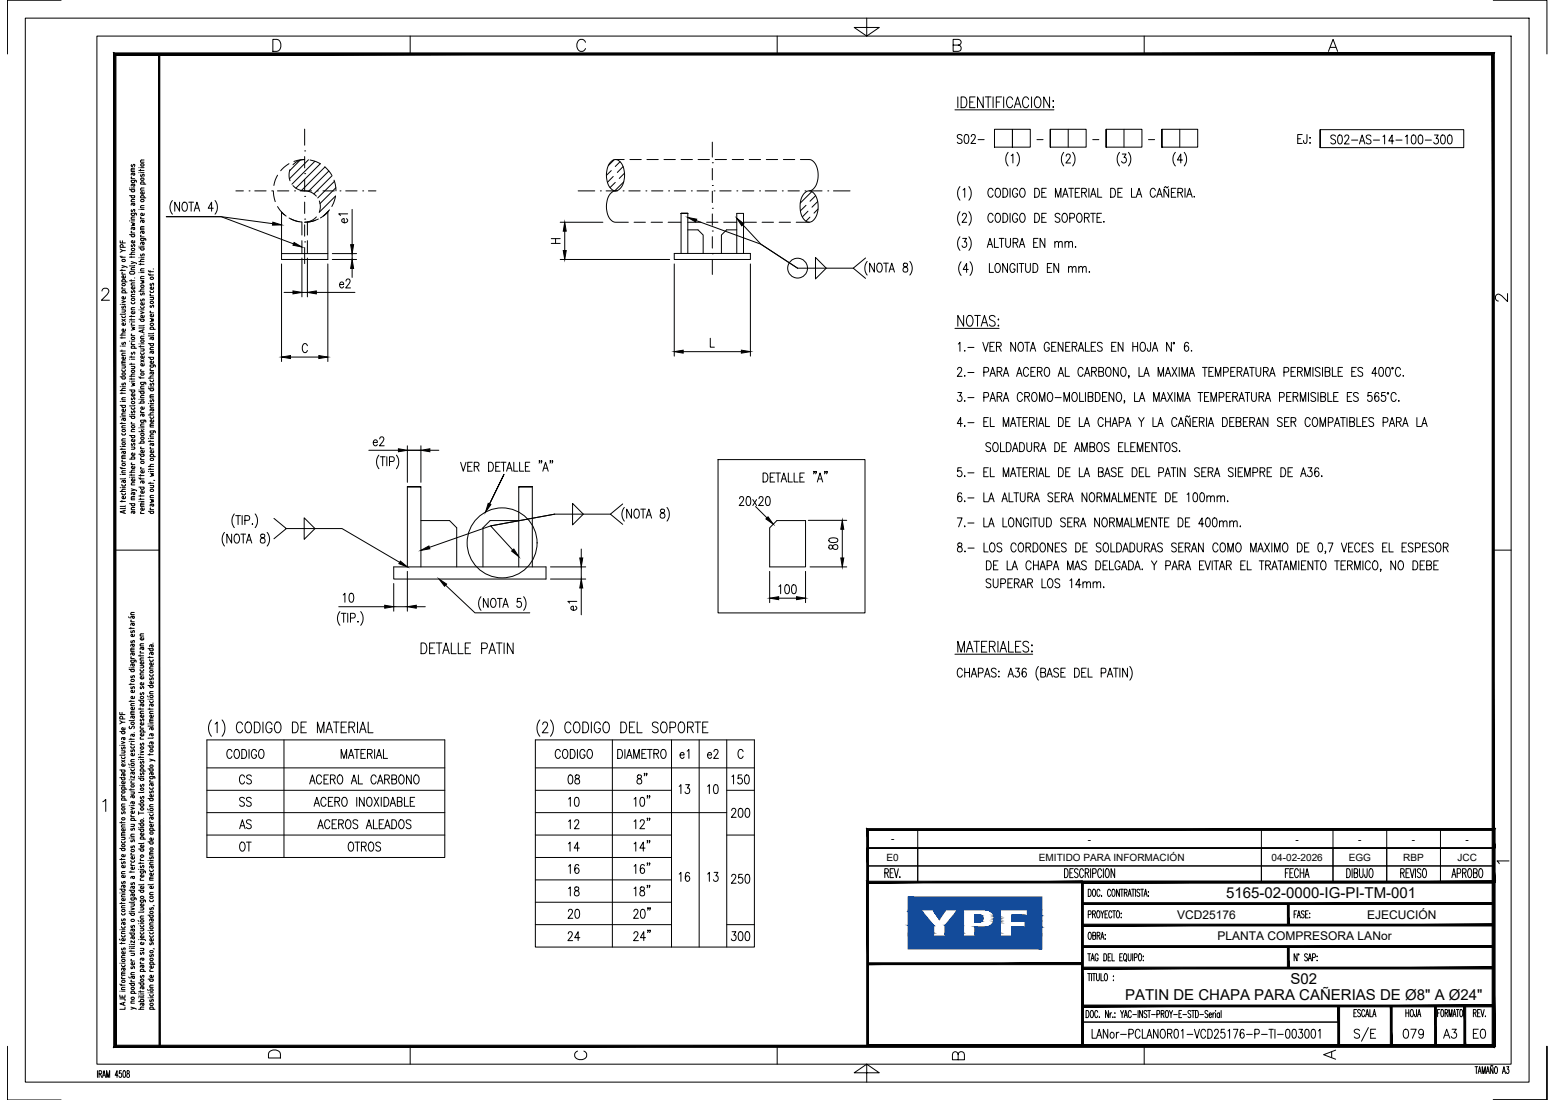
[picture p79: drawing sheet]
<svg xmlns="http://www.w3.org/2000/svg" width="420mm" height="297mm" viewBox="0 0 420 297" stroke-linecap="round" stroke-linejoin="round" font-family="sans-serif">
<defs><g id="words">
<g font-size="4.1">
<text x="331.3" y="242.6">5165-02-0000-IG-PI-TM-001</text>
<text x="348.7" y="265.8">S02</text>
<text x="304" y="270.2">PATIN DE CHAPA PARA CAÑERIAS DE Ø8&quot; A Ø24&quot;</text>
</g>
<g font-size="3.2">
<text x="318" y="248.1">VCD25176</text>
<text x="369.4" y="248.1">EJECUCIÓN</text>
<text x="329" y="253.9">PLANTA COMPRESORA LANor</text>
</g>
<g font-size="2.7">
<text x="240.7" y="227.5">-</text>
<text x="293.9" y="227.5">-</text>
<text x="350.1" y="227.5">-</text>
<text x="367" y="227.5">-</text>
<text x="381.5" y="227.5">-</text>
<text x="396" y="227.5">-</text>
<text x="239.5" y="232.4">E0</text>
<text x="280.7" y="232.4">EMITIDO PARA INFORMACIÓN</text>
<text x="343.6" y="232.4">04-02-2026</text>
<text x="364.4" y="232.4">EGG</text>
<text x="379.2" y="232.4">RBP</text>
<text x="393.8" y="232.4">JCC</text>
</g>
</g></defs>
<!-- layer: AESA-Textos-01 -->
<g fill="none" stroke="#000" stroke-width=".27">
<path d="M258 29.7h26.8M258.8 26.2v2.9M259.7 26.2h.8a1.72 1.72 0 0 1 0 2.9h-.8zM262 27.5h.9M263.5 26.2h-1.5v2.9h1.5M265.7 26.2v2.9l-1.6-2.9v2.9M266.2 26.2h1.6M267 26.2v2.9M268.3 26.2v2.9M269.2 27.5h.9M270.6 26.2h-1.4v2.9M271.2 26.2v2.9"/>
<path d="M273.6 26.9a.85 .85 0 0 0-1-.7 .85 .85 0 0 0-.6 1.1v.7a.85 .85 0 0 0 .6 1.1 .85 .85 0 0 0 1-.7M274.1 29.1l.9-2.9 .8 2.9M274.4 28.1h1.1M277.9 26.9a.85 .85 0 0 0-1-.7 .85 .85 0 0 0-.6 1.1v.7a.85 .85 0 0 0 .6 1.1 .85 .85 0 0 0 1-.7M278.7 26.2v2.9M279.9 26.3l.3-.1a1.4 1.4 0 0 1 1 2.2 .86 .86 0 0 1-1.1 .7 .86 .86 0 0 1-.6-1.1l.1-1.1zM283.6 26.2v2.9l-1.6-2.9v2.9M284.6 27.1v.3zM284.6 28.8v.3zM258 88.7h12M260.4 85.2v2.9l-1.6-2.9v2.9M261.6 85.3l.2-.1a1.39 1.39 0 0 1 1 2.2 .85 .85 0 0 1-1.1 .7 .85 .85 0 0 1-.6-1.1l.1-1.1z"/>
<path d="M263.4 85.2h1.5M264.1 85.2v2.9M265.1 88.1l.9-2.9 .9 2.9M265.5 87.1h1.1M268.9 85.6a.77 .77 0 0 0-1-.4 .77 .77 0 0 0-.5 1l.4 .2a1.23 1.23 0 0 1 1.1 .9v.4a.91 .91 0 0 1-1.6 0M269.6 86.3h.3l-.1 .1zM269.8 87.8v.3zM113.8 173.6h.7a1.69 1.69 0 0 1 0 2.9h-.7zM116.1 175h.9M117.5 173.6h-1.4v2.9h1.4M117.9 173.6h1.5M118.6 173.6v2.9"/>
<path d="M119.6 176.5l.9-2.9 .9 2.9M120 175.6h1.1M121.9 173.6v2.9h1.4M123.8 173.6v2.9h1.4M125.7 175h.9M127.1 173.6h-1.4v2.9h1.4M130.1 175.1h1a.79 .79 0 0 0 .6-.7 .79 .79 0 0 0-.6-.8h-1v2.9M132.1 176.5l.9-2.9 .9 2.9M132.5 175.6h1.1M134.1 173.6h1.6M134.9 173.6v2.9M136.2 173.6v2.9"/>
<path d="M138.6 173.6v2.9l-1.5-2.9v2.9M258 176.7h21M258.8 176.1v-2.9l.9 2.9 .9-2.9v2.9M261.1 176.1l.9-2.9 .9 2.9M261.5 175.1h1.1M263.1 173.2h1.6M263.9 173.2v2.9M265.2 174.6h.9M266.7 173.2h-1.5v2.9h1.5M267.3 174.6h1a.71 .71 0 0 0 .6-.7 .71 .71 0 0 0-.6-.7h-1v2.9M268.1 174.6l.8 1.5M269.6 173.2v2.9"/>
<path d="M270.2 176.1l.9-2.9 .9 2.9M270.5 175.1h1.1M272.5 173.2v2.9h1.4M274.4 174.6h.9M275.8 173.2h-1.4v2.9h1.4M277.9 173.6a.77 .77 0 0 0-.9-.4 .77 .77 0 0 0-.5 .9l1 .6a.74 .74 0 0 1 .4 .7 .74 .74 0 0 1-.5 .7h-.5l-.5-.4M278.8 174.1v.3zM278.8 175.8v.3zM57.1 194.4a3.5 3.5 0 0 0 0 4.4M58.1 195.5l.6-.5v2.9M60 194.4a3.6 3.6 0 0 1 0 4.4M65.5 195.7a.85 .85 0 0 0-1-.7 .85 .85 0 0 0-.6 1.1l.1 1.1a.77 .77 0 0 0 .8 .7 .77 .77 0 0 0 .7-.7"/>
<path d="M66.6 195.1l.3-.1a1.27 1.27 0 0 1 1.1 1.8l-.1 .4a.79 .79 0 0 1-.8 .7 .79 .79 0 0 1-.8-.7l-.1-1.1zM68.7 195h.8a1.72 1.72 0 0 1 0 2.9h-.8zM71.1 195v2.9M73.5 195.7a.85 .85 0 0 0-1.1-.7 .85 .85 0 0 0-.6 1.1l.1 1.1a.81 .81 0 0 0 1.1 .7 .81 .81 0 0 0 .5-1.1h-.6M74.6 195.1l.2-.1a1.27 1.27 0 0 1 1.1 1.8l-.1 .4a.77 .77 0 0 1-.8 .7 .77 .77 0 0 1-.7-.7l-.2-1.1zM79 195h.8a1.72 1.72 0 0 1 0 2.9h-.8zM81.3 196.3h.9M82.8 195h-1.5v2.9h1.5M85.8 197.9v-2.9l.9 2.9 .8-2.9v2.9M88.1 197.9l.9-2.9 .9 2.9M88.4 196.9h1.1M90.1 195h1.5"/>
<path d="M90.8 195v2.9M92.2 196.3h.9M93.6 195h-1.4v2.9h1.4M94.3 196.3h1a.7 .7 0 0 0 .5-.6 .7 .7 0 0 0-.5-.7h-1v2.9M95.1 196.3l.7 1.6M96.6 195v2.9M97.2 197.9l.8-2.9 .9 2.9M97.5 196.9h1.1M99.5 195v2.9h1.3M145.9 194.4a3.6 3.6 0 0 0 0 4.4M146.6 195.7l.3-.6 .6-.1 .3 .2 .2 .6-1.5 2.1h1.6M148.7 194.4a3.5 3.5 0 0 1 0 4.4"/>
<path d="M154.3 195.7a.85 .85 0 0 0-1.1-.7 .85 .85 0 0 0-.6 1.1l.1 1.1a.77 .77 0 0 0 .8 .7 .77 .77 0 0 0 .8-.7M155.4 195.1l.2-.1a1.25 1.25 0 0 1 1.1 1.8l-.1 .4a.77 .77 0 0 1-.8 .7 .77 .77 0 0 1-.8-.7l-.1-1.1zM157.5 195h.7a1.69 1.69 0 0 1 0 2.9h-.7zM159.8 195v2.9M162.2 195.7a.85 .85 0 0 0-1-.7 .85 .85 0 0 0-.6 1.1l.1 1.1a.81 .81 0 0 0 1 .7 .81 .81 0 0 0 .5-1.1h-.5M163.3 195.1l.3-.1a1.25 1.25 0 0 1 1.1 1.8l-.2 .4a.77 .77 0 0 1-.7 .7 .77 .77 0 0 1-.8-.7l-.1-1.1zM167.7 195h.8a1.69 1.69 0 0 1 0 2.9h-.8zM170.1 196.3h.9M171.5 195h-1.4v2.9h1.4M172.2 195v2.9h1.3M177.8 195.4a.77 .77 0 0 0-1-.4 .77 .77 0 0 0-.4 .9l.3 .3a1.23 1.23 0 0 1 1.1 .8v.4a.89 .89 0 0 1-1.5 0M178.9 195.1l.2-.1a1.36 1.36 0 0 1 1 2.2 .77 .77 0 0 1-1.2 .5l-.4-.9 .1-1.1z"/>
<path d="M181 196.5h1a.78 .78 0 0 0 .6-.8 .78 .78 0 0 0-.6-.7h-1v2.9M183.7 195.1l.2-.1a1.25 1.25 0 0 1 1.1 1.8l-.1 .4a.77 .77 0 0 1-.8 .7 .77 .77 0 0 1-.8-.7l-.1-1.1zM185.8 196.3h1a.7 .7 0 0 0 .5-.6 .7 .7 0 0 0-.5-.7h-1v2.9M186.5 196.3l.8 1.6M187.8 195h1.5M188.5 195v2.9M189.9 196.3h.9M191.3 195h-1.4v2.9h1.4"/>
</g>
<!-- layer: AESA-Ejes -->
<g fill="none" stroke="#000" stroke-width=".27">
<path d="M82.3 34.9v4.3M192.5 38.4v4M63.7 51.5h2.1M67.3 51.5h.1M68.8 51.5h3.1M73.4 51.5h.1M75 51.5h3M79.6 51.5h.1M81.1 51.5h3.1M82.3 59.2h.1M82.3 53h.1M82.3 46.9h.1"/>
<path d="M82.3 40.8h.1M82.3 42.3v3M82.3 48.4v3.1M82.3 54.6v3M85.7 51.5h.1M87.3 51.5h3M91.9 51.5h.1M93.4 51.5h3.1M98 51.5h.1M99.5 51.5h2.1M156.2 51.5h4.5M162.2 51.5h.1"/>
<path d="M163.8 51.5h3M168.4 51.5h.1M169.9 51.5h3.1M174.5 51.5h.1M176 51.5h3.1M180.7 51.5h.1M182.2 51.5h3.1M186.8 51.5h.1M188.3 51.5h3.1M192.5 56.2h.1M192.5 50.1h.1M192.5 43.9h.1"/>
<path d="M192.5 45.5v3.1M192.5 51.6v3.1M192.5 57.8v3M192.9 51.5h.1M194.5 51.5h3M199.1 51.5h.1M200.6 51.5h3.1M205.2 51.5h.1M206.8 51.5h3M211.4 51.5h.1M212.9 51.5h3.1M217.5 51.5h.1"/>
<path d="M219.1 51.5h3M223.7 51.5h.1M225.2 51.5h4.5M82.3 65.3h.1M82.3 60.7v3.1M82.3 66.9v4.3M192.5 68.5h.1M192.5 62.4h.1M192.5 63.9v3.1M192.5 70.1v4"/>
</g>
<!-- layer: AESA-Soportes -->
<g fill="none" stroke="#000" stroke-width=".27">
<path d="M76.1 57.2v12.9h12.5v-12.9M81.6 60v3.5M83.1 60v3.5M184 57.6h1.8M184 57.6v10.8M185.8 57.6v10.8M76.1 68.5h12.5M81.6 65v3.5M83.1 65v3.5M182.2 68.4h20.6v1.7h-20.6zM185.8 62.1h2.8l1.4 1.4v4.9M199.1 62.1h-2.8l-1.4 1.4v4.9"/>
<path d="M199.1 68.4v-10.8h1.8v10.8M110.1 131.5v21.6M113.7 131.5h-3.6h3.6v21.6M140.2 131.5h3.6h-3.6v21.6M143.8 131.5v21.6M106.4 153.1h41.1v3.3h-41.1zM113.7 140.6h7.8l1.9 1.9v10.6M140.2 140.6h-7.8l-1.9 1.9v10.6M208 142.5l1.9-1.9h7.8v12.5h-9.7z"/>
</g>
<!-- layer: AESA-Cotas -->
<g fill="none" stroke="#000" stroke-width=".27">
<path d="M46.6 54.2a2.88 2.88 0 0 0 0 3.6M48.5 54.6v2.4l-1.3-2.4v2.4M49.5 54.7l.2-.1a1.33 1.33 0 0 1 1 1 1.33 1.33 0 0 1-.4 1.3l-.2 .1a1.32 1.32 0 0 1-1-1 1.32 1.32 0 0 1 .4-1.3zM51 54.6h1.3M51.6 54.6v2.4M52.5 57l.7-2.4 .8 2.4M52.7 56.2h1M57.6 56.2h-1.3l.9-1.6v2.4M58.1 54.2a2.95 2.95 0 0 1 0 3.6M93.6 59a.54 .54 0 0 1 .4 .5 .54 .54 0 0 1-.4 .6l-.6 .1a.64 .64 0 0 1-.7-.8l.7-.4v1.2M93.9 57.7h-2.4l.5 .5M95.1 56.5v9.6"/>
<path d="M188.1 59.6l17.5 6.3 9.9 6.5M73.7 60.4l-13.9-1.9h-14.9h14.9l19.5 7.4M76.1 71.3v26.3M76.8 79h2.4M81.6 69.7v10.5M81.6 79h1.5M83.1 69.7v10.5M85.5 79h10.4M88.6 71.3v26.3M89.8 70.1h6.6M89.8 68.5h6.6M91.8 76.8h1.1l-.2-.6a.79 .79 0 0 0-1 .6 .79 .79 0 0 0 .5 1l.7-.4"/>
<path d="M93.5 75.9l.4-.6 .5 .1 .2 .4-.3 .8-.9 1.2h1.3M95.1 68.5v1.6M95.1 72.5v2.4M148.9 65.7h2.5M148.9 64.4h2.5M150.1 64.4v1.3M151.4 60h11.5M151.4 70.1h29.6M152.6 62.4v5.3M182.2 71.3v24.9M200.7 60.7l4.9 5.2 9.9 6.5M202.8 71.3v24.9"/>
<path d="M215.5 72.4h15M220.3 69.5l2.9 2.9-2.9 2.9zM233.9 69.7l-3.4 2.7 3.4 2.8M234.3 70.6a2.95 2.95 0 0 0 0 3.7M236.3 71.1v2.4l-1.3-2.4v2.4M237.3 71.2l.1-.1a1.32 1.32 0 0 1 1 .9 1.32 1.32 0 0 1-.4 1.4l-.2 .1a1.31 1.31 0 0 1-1-1 1.31 1.31 0 0 1 .5-1.3zM238.7 71.1h1.3M239.4 71.1v2.4M240.2 73.5l.8-2.4 .7 2.4M240.5 72.7h.9M244.2 71.2v.7a.95 .95 0 0 1 .9 .4 .95 .95 0 0 1 0 1.1 .71 .71 0 0 1-1.1-.3 .71 .71 0 0 1 .5-1l.6-.2a.49 .49 0 0 0-.3-.8zM245.8 70.6a2.88 2.88 0 0 1 0 3.7"/>
<path d="M78.5 96.4h7.6M83.1 93.4a.65 .65 0 0 0-1.1-.5 1.63 1.63 0 0 0 .2 2.3 .71 .71 0 0 0 .9-.6M184.6 95h15.7M191.9 91.3v2.5h1.1M100.9 119.5h1.1l-.2-.6a.79 .79 0 0 0-1 .5 .79 .79 0 0 0 .5 1l.7-.4M102.6 118.5l.4-.5 .5 .1 .2 .3-.3 .8-.9 1.2h1.3M63.3 138.8a2.99 2.99 0 0 0 0 3.7M63.7 139.2h1.3M64.3 139.2v2.5M65.4 139.2v2.5M68.9 138.8a2.99 2.99 0 0 1 0 3.7M74 140l3.4 2.7-3.4 2.8"/>
<path d="M82.2 139.8l2.9 2.9-2.9 2.9zM99.7 121.6h8M102.4 122.9a2.95 2.95 0 0 0 0 3.7M102.8 123.3h1.3M103.4 123.3v2.5M104.5 123.3v2.5M105.2 124.6h.9a.67 .67 0 0 0 .5-.6 .67 .67 0 0 0-.5-.7h-.9v2.5M107.1 122.9a2.95 2.95 0 0 1 0 3.7M110.1 120.4v9.8M110.1 121.6h3.6M113.7 120.4v9.8M116.1 121.6h2.5"/>
<path d="M124.5 124.8l.7 2.4 .7-2.4M126.4 126h.7M127.6 124.8h-1.2v2.4h1.2M128.1 126l1.1-.1 .2-.4-.2-.5-1.1-.2v2.4M128.8 126l.6 1.2M132 124.8a1.29 1.29 0 0 1 1.3 .8 1.29 1.29 0 0 1-.4 1.5l-.9 .1zM132.3 136.1l3.9-8-5 10.2M133.9 126h.8M135.1 124.8h-1.2v2.4h1.2M135.4 124.8h1.3M136.1 124.8v2.4M136.9 127.2l.7-2.4 .8 2.4"/>
<path d="M137.2 126.4h.9M138.8 124.8v2.4h1.1M140.4 124.8v2.4h1.1M142 126h.7M143.2 124.8h-1.2v2.4h1.2M145.8 124.5h-.2h.2l-.2 .6M146.4 124.5h-.2h.2l-.2 .6M146.7 127.2l.7-2.4 .7 2.4M146.9 126.4h.9M148.8 124.5h-.2h.2l-.2 .6M149.3 124.5h-.2h.2l-.2 .6M149.9 138.8l-17.3 3.2-16.6 5.8"/>
<path d="M149.9 138.8l-17.3 3.2 5.9 6.5M149.9 138.8h15M154.7 135.9l2.9 2.9-2.9 2.9zM168.3 136.1l-3.4 2.7 3.4 2.8M168.7 137a2.88 2.88 0 0 0 0 3.7M170.6 137.5v2.4l-1.3-2.4v2.4M171.6 137.6l.2-.1a1.32 1.32 0 0 1 1 1 1.32 1.32 0 0 1-.4 1.3l-.2 .1a1.33 1.33 0 0 1-1-1 1.33 1.33 0 0 1 .4-1.3zM173.1 137.5h1.3M173.8 137.5v2.4M174.6 139.9l.7-2.4 .8 2.4M174.9 139.1h.9M178.6 137.6v.7a.97 .97 0 0 1 .9 .5 .97 .97 0 0 1 0 1 .76 .76 0 0 1-1.2-.5 .76 .76 0 0 1 1-.9l.2-.1a.51 .51 0 0 0-.3-.8z"/>
<path d="M180.2 137a2.95 2.95 0 0 1 0 3.7M199.8 134.7l.2-.5 .6-.1 .3 .7-1.2 1.7h1.3M201.8 134.2l.5-.1a1.58 1.58 0 0 1 0 2.4h-.2a1.8 1.8 0 0 1-.3-2.3zM203.4 134.9l1 1.6M204.2 136.8l3 3M204.4 134.9l-1 1.6M205.1 134.7l.2-.5 .5-.1 .3 .2 .1 .5-1.2 1.7h1.3M206.2 127.7a1.29 1.29 0 0 1 1.3 .8 1.29 1.29 0 0 1-.4 1.5l-.9 .2zM207.1 134.2l.5-.1a1.58 1.58 0 0 1 0 2.4h-.2a1.42 1.42 0 0 1-.5-1.9zM208.1 128.9h.8M209.3 127.7h-1.2v2.5h1.2M209.6 127.7h1.3"/>
<path d="M210.2 127.7v2.5M211.1 130.2l.7-2.5 .7 2.5M211.3 129.3h1M213 127.7v2.5h1.1M214.6 127.7v2.5h1.1M216.1 128.9h.8M217.3 127.7h-1.2v2.5h1.2M220 127.4h-.2h.2l-.2 .6M220.6 127.4h-.2h.2l-.2 .6M220.8 130.2l.8-2.5 .7 2.5M221.1 129.3h.9M222.9 127.4h-.1h.1l-.1 .6"/>
<path d="M223.5 127.4h-.2h.2l-.2 .6M60.7 143.8a2.95 2.95 0 0 0 0 3.7M62.6 144.2v2.4l-1.3-2.4v2.4M63.6 144.3l.2-.1a1.32 1.32 0 0 1 1 1 1.32 1.32 0 0 1-.5 1.3l-.1 .1a1.32 1.32 0 0 1-1-.9 1.32 1.32 0 0 1 .4-1.4zM65.1 144.2h1.3M65.7 144.2v2.4M66.2 140.5h.8a.66 .66 0 0 0 .5-.6 .66 .66 0 0 0-.5-.7h-.8v2.5M66.6 146.6l.7-2.4 .7 2.4M66.8 145.8h1M68.2 141.4v.3zM70.5 144.3v.7a.95 .95 0 0 1 1 .5 .95 .95 0 0 1-.1 1 .72 .72 0 0 1-1.1-.2 .72 .72 0 0 1 .6-1l.5-.3a.49 .49 0 0 0-.2-.8zM72.2 143.8a2.88 2.88 0 0 1 0 3.7"/>
<path d="M77.4 142.7h15l15.6 9.2M106.4 157.6v7.4M110.1 154.3v10.7M120.4 158l7.9 7.5h14.9M148.7 153.1h9.6M148.7 156.4h9.6M157.1 148.3v2.4M157.1 153.1v3.3M157.1 158.8v7.2M208 154.3v8.4M210.5 158.4l.4-.5v2.4M212.3 158l.5-.1a1.58 1.58 0 0 1 0 2.4h-.2a1.8 1.8 0 0 1-.3-2.3z"/>
<path d="M214.1 158l.5-.1a1.58 1.58 0 0 1 0 2.4h-.2a1.8 1.8 0 0 1-.3-2.3zM217.7 154.3v8.4M218.4 140.5h10.4M218.9 153.1h9.9M224.1 147.3a.67 .67 0 0 0 .2 1l.5-.1a.97 .97 0 0 1 .4-1 .97 .97 0 0 1 1.1 .1 .77 .77 0 0 1-.6 1.1 .77 .77 0 0 1-.8-.9l-.4-.3zM224.1 145.5l.9-.3a1.03 1.03 0 0 1 1.4 .8 1.58 1.58 0 0 1-2.4 0zM227.6 142.9v7.8M91.5 163.8h12.4M91.8 165.1a2.91 2.91 0 0 0 0 3.8M92.2 165.6h1.3M92.7 160.7l.5-.5v2.4M92.9 165.6v2.4"/>
<path d="M94 165.6v2.4M94.6 160.3l.4-.1a1.6 1.6 0 0 1 0 2.4h-.2a1.8 1.8 0 0 1-.2-2.3zM94.7 166.9l1.1-.1 .2-.4-.2-.7-1.1-.1v2.4M96.6 167.9h.2zM97.5 165.1a2.91 2.91 0 0 1 0 3.8M106.4 163.8h3.7M112.5 163.8h2.4M130 161.1a2.95 2.95 0 0 0 0 3.7M131.9 161.6v2.4l-1.3-2.4v2.4M132.9 161.7l.2-.1a1.32 1.32 0 0 1 1 1 1.32 1.32 0 0 1-.5 1.3l-.1 .1a1.32 1.32 0 0 1-1-1 1.32 1.32 0 0 1 .4-1.3zM134.4 161.6h1.3M135 161.6v2.4"/>
<path d="M135.9 164l.7-2.4 .7 2.4M136.1 163.2h1M140.7 161.6h-.9l-.1 1a.74 .74 0 0 1 1 .1 .74 .74 0 0 1 0 1 .74 .74 0 0 1-1 .1l-.1-.2M141.5 161.1a2.88 2.88 0 0 1 0 3.7M155.5 163.7l.2 .2a.78 .78 0 0 1-.5 1 .78 .78 0 0 1-1-.6l.1-.4 .6-.2v1.1M155.9 162.4h-2.5l.5 .5M210.4 161.5h4.8"/>
<circle cx="215.5" cy="72.4" r="2.68"/>
<circle cx="135.7" cy="146.6" r="9.5"/>
</g>
<g fill="#000" stroke="#000" stroke-width=".27">
<path d="M73.7 60l2.4 .7-2.5 .1zM185.8 58.7l2.5 .5-.3 .8zM79.2 78.6l2.4 .4-2.4 .4zM79.5 65.5l2.1 1.2-2.4-.5zM83.1 79l2.4-.4v.8zM95.1 70.1l.4 2.4h-.8zM94.7 66.1h.8l-.4 2.4zM152.6 60l.4 2.4h-.8zM152.2 67.7h.8l-.4 2.4zM199.1 58.9l1.9 1.5-.6 .6zM76.1 96.4l2.4-.4v.8zM86.1 96l2.5 .4-2.5 .4z"/>
<path d="M182.2 95l2.4-.4v.8zM200.3 94.6l2.5 .4-2.5 .4zM107.7 121.2l2.4 .4-2.4 .4zM113.7 121.6l2.4-.4v.8zM131.9 135.9l.7 .4-1.4 2zM207.5 139.6l1.4 1.9-2-1.4zM108.2 151.5l1.9 1.6-2.3-.9zM113.7 148.6l2.2-1.2 .2 .8zM118.6 156.4l2.1 1.3-.6 .6zM138.2 148.8l.6-.5 1.4 2zM156.7 150.7h.8l-.4 2.4zM157.1 156.4l.4 2.4h-.8z"/>
<path d="M227.6 140.5l.4 2.4h-.8zM227.2 150.7h.8l-.4 2.4zM103.9 163.4l2.5 .4-2.5 .4zM110.1 163.8l2.4-.4v.8zM208 161.5l2.4-.4v.8zM215.2 161.1l2.5 .4-2.5 .4z"/>
</g>
<!-- layer: AESA-Existente -->
<g fill="none" stroke="#000" stroke-width=".27">
<path d="M73.9 51.5l.5 2.9M75 47.3l-.6 1.3-.4 1.5M75 55.8l1.9 2.2M76.1 57.2l1.2 1.2M78.1 44.2l-2.3 1.9M78.1 58.9l1.5 .7 1.3 .3M78.4 45.8l-.3 1.2 .3 1.8M78.6 59.1l1.7 .7 1.3 .2M79.2 50.1a4.5 4.5 0 0 0 3.7 1.5l1.1 .3 1.5 1.1M79.4 43.6l2.9-.5-1.7 .3-1.4 1.1M83.8 43.2l1.6 .5 1.2 .5M85.5 58.6l-1.5 1.1-1.7 .3 1.5-.1 1.4-.4"/>
<path d="M86 59.1l-1.6 .7-1.3 .2M86.3 54.3l.3 1.2-.3 1.8M87.8 45l1.8 2.3M88.6 57.2l-1.2 1.1M88.8 57l-2.2 1.9M90.3 48.6l.3 1.3 .2 1.6M90.7 53l-1 2.8M165.2 46.1l-1.3 1.3M165.7 47.7l-1.6 1.5M166 43.1l-1.6 1.6M166.2 49.3l-1.4 1.4M166.3 43.1a2.99 2.99 0 0 0-2.3 3.1 4.8 4.8 0 0 0 1.9 5.3h.4"/>
<path d="M166.3 43.1a2.99 2.99 0 0 1 2.4 3.1 4.8 4.8 0 0 1-1.9 5.3 2.77 2.77 0 0 0-2.7 2.6 5 5 0 0 0 1.8 5.8l3.9 .1M166.3 43.1h2.4M167.5 43.7l-1.3 1.3M168.4 45l-1.6 1.6M168.5 49.1l-2.4 2.4M168.7 46.8l-1.4 1.4M170.2 43.1h3.1M174.8 43.1h3.1M179.4 43.1h3.1M184 43.1h3.1M188.6 43.1h3.1M193.2 43.1h3.1"/>
<path d="M197.8 43.1h3.1M202.4 43.1h3.1M207.1 43.1h3M211.7 43.1h3M216.3 43.1h2.3a2.98 2.98 0 0 1 2.4 3.1 4.9 4.9 0 0 1-1.9 5.3 2.77 2.77 0 0 0-2.7 2.6 5 5 0 0 0 1.8 5.8l.4 .1M217.8 55.4l-1.5 1.5M218.3 57l-1.5 1.6M218.6 51.5a2.98 2.98 0 0 1 2.4 3.1 4.9 4.9 0 0 1-1.9 5.3l-.5 .1M218.8 58.6l-1 1.1M219.4 51.7l-3.2 3.1M220.4 52.8l-1.5 1.5M220.9 54.4l-1.5 1.6"/>
<path d="M221 56.5l-1.1 1.1M171.3 60h3.1M175.9 60h3.1M180.5 60h3.5M185.8 60h3.6M190.9 60h3.1M195.5 60h3.6M200.9 60h3.5M205.9 60h3.1M210.5 60h3.1M215.1 60h3.5"/>
</g>
<!-- layer: AESA-Hatch -->
<path d="M81.1 43.3l-2.8 2.8M83.4 43.1l-5.2 5.2M83.9 59.7l-.2 .2M85.1 43.5l-6.2 6.2M86.6 44.2l-6.7 6.6M87.8 45.1l-6.4 6.3M88.9 46.2l-5.5 5.5M89 56.7l-1.5 1.6M89.7 47.4l-4.9 5M90.4 48.9l-4.5 4.6M90.7 52.9l-4.4 4.4M90.7 50.7l-4.2 4.3" fill="none" stroke="#000" stroke-width=".27"/>
<!-- layer: AESA-Textos-02 -->
<g fill="none" stroke="#000" stroke-width=".27">
<path d="M259.9 36.7a.68 .68 0 0 0-.7-.4 .68 .68 0 0 0-.5 .6l.1 .3 1 .5 .1 .7a.76 .76 0 0 1-1.2 0M260.8 36.4l.4-.1a1.42 1.42 0 0 1 .5 2l-.2 .3-.5 .1a1.8 1.8 0 0 1-.2-2.3zM262.4 36.9l.4-.6 .6 .1 .1 .4-.3 .8-.9 1.1h1.3M264.3 37.7h1.6M350.6 37.5h.8M351.9 36.3h-1.3v2.4h1.3M353.1 36.3v1.9l-.1 .4h-.6l-.2-.7M353.9 37.2h.2zM354 38.5v.2zM360.9 36.8a.68 .68 0 0 0-.8-.4 .68 .68 0 0 0-.5 .6l.1 .4 1 .4 .2 .7a.76 .76 0 0 1-1.3 0M361.7 36.6l.5-.1a1.58 1.58 0 0 1 0 2.4h-.2a1.8 1.8 0 0 1-.3-2.3zM363.3 37l.4-.5 .6 .1 .1 .3-.2 .8-.9 1.2h1.3"/>
<path d="M365.2 37.8h1.7M367.3 38.9l.7-2.4 .8 2.4M367.6 38.1h.9M370.4 36.8a.69 .69 0 0 0-.7-.4 .69 .69 0 0 0-.6 .6l.2 .4 1 .4 .1 .7a.75 .75 0 0 1-1.3 0M371.1 37.8h1.6M373.7 36.9l.4-.4v2.4M376.6 38.1h-1.4l1-1.6v2.4M377.2 37.8h1.6M379.8 36.9l.4-.4v2.4M381.6 36.6l.5-.1a1.58 1.58 0 0 1 0 2.4h-.2a1.8 1.8 0 0 1-.3-2.3zM383.4 36.6l.5-.1a1.58 1.58 0 0 1 0 2.4h-.2a1.8 1.8 0 0 1-.3-2.3zM385.1 37.8h1.7"/>
<path d="M387.6 36.5h1l-.6 .9a.72 .72 0 0 1 .6 1.1 .72 .72 0 0 1-1.2-.1M389.5 36.6l.5-.1a1.58 1.58 0 0 1 0 2.4h-.2a1.8 1.8 0 0 1-.3-2.3zM391.4 36.6l.4-.1a1.58 1.58 0 0 1 0 2.4h-.2a1.77 1.77 0 0 1-.2-2.3zM259.4 50.4a2.95 2.95 0 0 0 0 3.7M259.4 57.2a2.95 2.95 0 0 0 0 3.6M260 58.2l.4-.6h.4l.3 .5-.2 .8-1 1.1h1.3M260.2 51.3l.5-.5v2.5M261.8 50.4a2.95 2.95 0 0 1 0 3.7M261.8 57.2a2.95 2.95 0 0 1 0 3.6M268.3 51.4a.65 .65 0 0 0-1-.4 1.61 1.61 0 0 0 .2 2.3 .71 .71 0 0 0 .8-.6M268.3 58.2a.65 .65 0 0 0-1-.5 1.61 1.61 0 0 0 .2 2.3 .71 .71 0 0 0 .8-.5M269.2 51l.2-.2a1.3 1.3 0 0 1 1 1 1.3 1.3 0 0 1-.4 1.3l-.2 .2a1.32 1.32 0 0 1-1-1 1.32 1.32 0 0 1 .4-1.3z"/>
<path d="M269.2 57.7l.2-.1a1.33 1.33 0 0 1 1 1 1.33 1.33 0 0 1-.4 1.3l-.2 .1a1.32 1.32 0 0 1-1-.9 1.32 1.32 0 0 1 .4-1.4zM271 50.8a1.28 1.28 0 0 1 1.3 .9 1.28 1.28 0 0 1-.4 1.4l-.9 .2zM271 57.6a1.3 1.3 0 0 1 1.3 .8 1.3 1.3 0 0 1-.4 1.5l-.9 .1zM272.4 41.1a2.95 2.95 0 0 0 0 3.7M272.9 50.8v2.5M272.9 57.6v2.4M273.2 42l.5-.4v2.4M274.8 41.1a2.88 2.88 0 0 1 0 3.7M275 51.4a.71 .71 0 0 0-.9-.5 .71 .71 0 0 0-.5 .9v.5a.72 .72 0 0 0 .7 1 .72 .72 0 0 0 .7-1h-.5M275 58.2a.71 .71 0 0 0-.9-.6 .71 .71 0 0 0-.5 .9v.6a.72 .72 0 0 0 .7 .9 .72 .72 0 0 0 .7-.9h-.5M275.9 51l.2-.2a1.3 1.3 0 0 1 1 1 1.3 1.3 0 0 1-.5 1.3l-.2 .2a1.32 1.32 0 0 1-1-1 1.32 1.32 0 0 1 .5-1.3zM275.9 57.7l.2-.1a1.33 1.33 0 0 1 .9 1 1.33 1.33 0 0 1-.4 1.3l-.2 .1a1.32 1.32 0 0 1-1-.9 1.32 1.32 0 0 1 .5-1.4z"/>
<path d="M279.6 50.8a1.28 1.28 0 0 1 1.3 .9 1.28 1.28 0 0 1-.4 1.4l-.9 .2zM279.6 57.6a1.3 1.3 0 0 1 1.3 .8 1.3 1.3 0 0 1-.4 1.5l-.9 .1zM281.5 52h.7M281.5 58.8h.7M282.7 50.8h-1.2v2.5h1.2M282.7 57.6h-1.2v2.4h1.2M285.2 53.3v-2.5l.7 2.5 .8-2.5v2.5M286.4 58a.65 .65 0 0 0-.8-.4 .65 .65 0 0 0-.4 .8l1 .6a.66 .66 0 0 1-.1 1 .66 .66 0 0 1-1-.3M287.1 53.3l.7-2.5 .8 2.5M287.3 57.7l.2-.1a1.33 1.33 0 0 1 1 1 1.33 1.33 0 0 1-.5 1.3l-.2 .1a1.32 1.32 0 0 1-1-.9 1.32 1.32 0 0 1 .5-1.4zM287.4 52.5h.9M287.4 41.1a2.95 2.95 0 0 0 0 3.7"/>
<path d="M288.1 42.2l.3-.6h.4l.4 .4-.3 .8-.9 1.2h1.3M288.8 50.8h1.3M289.1 58.9l1.1-.1 .1-.4v-.6l-.4-.2h-.8v2.4M289.4 50.8v2.5M289.8 41.1a2.95 2.95 0 0 1 0 3.7M290.5 52h.8M291.3 57.7l.1-.1a1.33 1.33 0 0 1 1 1 1.33 1.33 0 0 1-.4 1.3l-.2 .1a1.3 1.3 0 0 1-1-.9 1.3 1.3 0 0 1 .5-1.4zM291.7 50.8h-1.2v2.5h1.2M292.3 52l1.1-.1 .2-.4-.2-.5-1.1-.2v2.5M292.9 52l.7 1.3M293 58.8l1.1-.2 .2-.3-.1-.5-.4-.2h-.8v2.4M293.7 58.8l.6 1.2"/>
<path d="M294.2 50.8v2.5M294.7 53.3l.7-2.5 .7 2.5M294.7 57.6h1.3M295 52.5h.9M295.3 57.6v2.4M296.4 58.8h.8M296.6 50.8v2.5h1.1M297.6 57.6h-1.2v2.4h1.2M298.3 59.8v.2zM300.1 50.8a1.29 1.29 0 0 1 1.3 .8 1.29 1.29 0 0 1-.4 1.5l-.9 .2zM302 52h.8M302.5 41.1a2.95 2.95 0 0 0 0 3.7"/>
<path d="M303.2 50.8h-1.2v2.5h1.2M303.2 41.6h1l-.5 .9a.71 .71 0 0 1 .6 1.1 .71 .71 0 0 1-1.2-.1M304.9 41.1a2.95 2.95 0 0 1 0 3.7M305.7 50.8v2.5h1.1M307 53.3l.8-2.5 .7 2.5M307.3 52.5h.9M312.2 51.4a.72 .72 0 0 0-.9-.5 .72 .72 0 0 0-.5 .9v.5a.72 .72 0 0 0 .5 .9 .72 .72 0 0 0 .9-.5M312.5 53.3l.8-2.5 .7 2.5M312.8 52.5h1M315.7 50.4l-.3 .3-.5-.3-.3 .3M315.8 51.1v2.2l-1.3-2.2v2.2M316.5 52h.7"/>
<path d="M317.6 41.1a2.88 2.88 0 0 0 0 3.7M317.7 50.8h-1.2v2.5h1.2M318.3 52l1.1-.1 .2-.4-.1-.4-.4-.3h-.8v2.5M318.9 52l.7 1.3M319.5 43.2h-1.4l.9-1.6v2.4M320 41.1a2.95 2.95 0 0 1 0 3.7M320.2 50.8v2.5M320.7 53.3l.7-2.5 .7 2.5M320.9 52.5h1M322.7 53v.3zM259.4 63.9a2.95 2.95 0 0 0 0 3.7M259.7 70.7a2.88 2.88 0 0 0 0 3.7"/>
<path d="M260.1 64.4h1l-.5 .9a.71 .71 0 0 1 .6 1.1 .71 .71 0 0 1-1.3-.1M261.6 72.8h-1.4l1-1.7v2.5M261.8 63.9a2.95 2.95 0 0 1 0 3.7M262.1 70.7a2.88 2.88 0 0 1 0 3.7M266.8 66.8l.7-2.4 .7 2.4M267 66h.9M267.3 71.1v2.5h1.1M268.7 64.4v2.4h1.1M269.2 71.3l.2-.2a1.32 1.32 0 0 1 1 1 1.32 1.32 0 0 1-.5 1.4l-.2 .1a1.3 1.3 0 0 1-1-1 1.3 1.3 0 0 1 .5-1.3zM270 64.4h1.3M270.6 64.4v2.4M271.7 64.4v1.7a.65 .65 0 0 0 .7 .7 .65 .65 0 0 0 .6-.7v-1.7"/>
<path d="M272.2 71.1v2.5l-1.3-2.5v2.5M273.7 65.5l1.2-.1 .1-.3-.1-.6-1.2-.1v2.4M274.3 71.7a.72 .72 0 0 0-.9-.5 .72 .72 0 0 0-.5 .9v.6a.73 .73 0 0 0 .7 .9 .73 .73 0 0 0 .7-.9h-.5M274.4 65.5l.6 1.3M274.9 71.1v2.5M275.4 71.1h1.2M275.4 66.8l.8-2.4 .7 2.4M275.7 66h.9M276 71.1v2.5M277.1 71.1v1.8a.65 .65 0 0 0 .7 .7 .65 .65 0 0 0 .6-.7v-1.8M279.1 71.1a1.3 1.3 0 0 1 1.4 .9 1.3 1.3 0 0 1-.4 1.5l-1 .1zM279.3 65.5h.7"/>
<path d="M280.5 64.4h-1.2v2.4h1.2M282.3 64.4v2.4l-1.3-2.4v2.4M283 72.3h.7M284.2 71.1h-1.2v2.5h1.2M285 65.6l.5-.4 .4 .1 .1 1.5M285 65.2v1.6M286 65.6l.5-.4 .4 .1 .1 1.5M286 71.1v2.5l-1.2-2.5v2.5M287.8 65.6l.4-.4 .5 .1 .1 1.5M287.8 65.2v1.6M288.7 72.4l.5-.4 .4 .1 .1 1.5M288.7 72v1.6"/>
<path d="M288.8 65.6l.4-.4 .5 .1 .1 1.5M289.7 72.4l.5-.4 .5 .1v1.5M290.6 66.6v.2zM291.5 72.4l.4-.4 .5 .1 .1 1.5M291.5 72v1.6M292.5 72.4l.4-.4 .5 .1 .1 1.5M294.3 73.3v.3zM258.7 99.8l.4-.6 .6 .1 .1 .4-.2 .8-.9 1.1h1.2M258.9 92.9l.5-.5v2.5M260.7 94.6v.3zM261.5 93.8h1.7M265.6 92.4l.7 2.5 .7-2.5"/>
<path d="M267.5 93.6h.7M268.7 92.4h-1.2v2.5h1.2M269.2 93.6l1.1-.1 .2-.4-.2-.6-1.1-.1v2.5M269.9 93.6l.6 1.3M274.4 92.4v2.5l-1.3-2.5v2.5M275.4 92.5l.2-.1a1.32 1.32 0 0 1 1 1 1.32 1.32 0 0 1-.4 1.3l-.2 .2a1.32 1.32 0 0 1-1-1 1.32 1.32 0 0 1 .4-1.4zM276.9 92.4h1.3M277.5 92.4v2.5M277.9 99.8a.65 .65 0 0 0-1-.5 1.62 1.62 0 0 0 .2 2.3 .67 .67 0 0 0 .8-.5M278.4 94.9l.7-2.5 .7 2.5M278.6 94.1h1M279.7 99.2h-1.1v2.4h1.1"/>
<path d="M282.5 99.3l.2-.1a1.32 1.32 0 0 1 1 1 1.32 1.32 0 0 1-.4 1.3l-.2 .1a1.32 1.32 0 0 1-1-1 1.32 1.32 0 0 1 .4-1.3zM283.5 93a.71 .71 0 0 0-.8-.5 .71 .71 0 0 0-.5 .9v.5a.72 .72 0 0 0 .6 1 .72 .72 0 0 0 .7-1h-.4M284.2 93.6h.7M285.4 92.4h-1.2v2.5h1.2M287.2 92.4v2.5l-1.3-2.5v2.5M287.8 99.2v2.4h1.2M288 93.6h.7M289.1 92.4h-1.1v2.5h1.1M289.7 93.6l1.1-.1 .2-.4-.2-.6-1.1-.1v2.5M290.3 93.6l.7 1.3M291.4 94.9l.7-2.5 .7 2.5M291.6 94.1h.9"/>
<path d="M292.7 99.8a.71 .71 0 0 0-.9-.6 .71 .71 0 0 0-.5 .9v.6a.71 .71 0 0 0 .5 .9 .71 .71 0 0 0 .9-.5M293.3 92.4v2.5h1.1M294.9 93.6h.7M296.1 92.4h-1.2v2.5h1.2M297.8 92.8a.68 .68 0 0 0-.7-.4 .68 .68 0 0 0-.6 .6l.2 .4 .9 .4 .2 .7a.76 .76 0 0 1-1.3 0M299.1 99.3l.2-.1a1.32 1.32 0 0 1 1 1 1.32 1.32 0 0 1-.5 1.3l-.1 .1a1.3 1.3 0 0 1-1.1-.9 1.3 1.3 0 0 1 .5-1.4zM300.4 93.6h.7M301.6 92.4h-1.2v2.5h1.2M302.1 99.2v2.4l-1.3-2.4v2.4M303.1 99.3l.2-.1a1.32 1.32 0 0 1 1 1 1.32 1.32 0 0 1-.4 1.3l-.2 .1a1.32 1.32 0 0 1-1-1 1.32 1.32 0 0 1 .4-1.3zM303.4 92.4v2.5l-1.3-2.5v2.5M306.1 93.6h1.3"/>
<path d="M306.1 92.4v2.5M307.4 92.4v2.5M307.8 99.2v2.4h1.1M308.4 92.5l.2-.1a1.32 1.32 0 0 1 1 1 1.32 1.32 0 0 1-.5 1.3l-.2 .2a1.32 1.32 0 0 1-1-1 1.32 1.32 0 0 1 .5-1.4zM310.9 92.4v1.9l-.2 .4h-.5l-.2-.6M311.4 94.9l.7-2.5 .7 2.5M311.6 94.1h.9M316.5 92.4v2.5l-1.3-2.5v2.5M316.7 99.2l1.3 2.4M317 92.5h.3v.3h-.3zM318 99.2l-1.3 2.4M318.6 99.2v2.4"/>
<path d="M321.1 92.8a.52 .52 0 0 0-.8-.3l-.2 .4a1.6 1.6 0 0 0 .5 2 .71 .71 0 0 0 .6-.9 .71 .71 0 0 0-.9-.5l-.3 .6M321.9 94.6v.3zM324.9 99.2h1.3M325.5 99.2v2.4M327.9 99.2h-1.3v2.4h1.3M333.7 99.2h-1.2v2.4h1.2M337.6 99.2h1.3M338.3 99.2v2.4M339.4 99.2v1.8a.65 .65 0 0 0 .6 .6 .65 .65 0 0 0 .7-.6v-1.8M350.1 99.2h-1.3v2.4h1.3M354.8 99.2v2.4M356.7 99.6a.64 .64 0 0 0-.8-.4 .64 .64 0 0 0-.4 .8l1 .6 .2 .7a.76 .76 0 0 1-1.3 0"/>
<path d="M357.3 99.2v2.4M360 99.2v2.4h1.1M362.8 99.2h-1.2v2.4h1.2M366.5 99.2h-1.2v2.4h1.2M368.2 99.6a.69 .69 0 0 0-.7-.4 .69 .69 0 0 0-.6 .6l.2 .3 .9 .5 .2 .7a.75 .75 0 0 1-1.3 0M372.8 99.3l.5-.1a1.58 1.58 0 0 1 0 2.4h-.2a1.8 1.8 0 0 1-.3-2.3zM374.6 99.3l.5-.1a1.58 1.58 0 0 1 0 2.4h-.2a1.8 1.8 0 0 1-.3-2.3zM376.1 99.3h.3v.3h-.3zM378.4 99.8a.64 .64 0 0 0-1-.5 1.6 1.6 0 0 0 .2 2.3 .67 .67 0 0 0 .8-.5M258.8 106h1l-.5 .9a.71 .71 0 0 1 .6 1.1 .71 .71 0 0 1-1.2-.1M260 114.4h-1.3l.9-1.6v2.4M260.7 101.4v.2z"/>
<path d="M260.7 108.2v.2zM260.7 114.9v.3zM261.5 100.6h1.7M261.5 107.4h1.7M261.5 114.1h1.7M265.8 100.5h.9a.66 .66 0 0 0 .4-.6 .66 .66 0 0 0-.4-.7h-.9v2.4M265.8 107.3h.9a.66 .66 0 0 0 .4-.7 .66 .66 0 0 0-.4-.6h-.9v2.4M265.8 113.9h.8M267 112.8h-1.2v2.4h1.2M267.5 101.6l.7-2.4 .8 2.4M267.5 108.4l.7-2.4 .8 2.4M267.6 112.8v2.4h1.1"/>
<path d="M267.7 119.9a.64 .64 0 0 0-.8-.4 .64 .64 0 0 0-.4 .8l1 .6a.6 .6 0 0 1 .2 .6 .6 .6 0 0 1-.5 .4l-.6-.1-.2-.2M267.8 100.8h.9M267.8 107.6h.9M268.6 119.6l.2-.1a1.31 1.31 0 0 1 1 1 1.31 1.31 0 0 1-.5 1.3l-.1 .1a1.32 1.32 0 0 1-1-.9 1.32 1.32 0 0 1 .4-1.4zM269.4 100.4l1.1-.1 .2-.4-.2-.6-1.1-.1v2.4M269.4 107.1l1.1-.1 .2-.3-.2-.6-1.1-.1v2.4M270.1 100.4l.6 1.2M270.1 107.1l.6 1.3M270.3 119.5v2.4h1.2M271.1 101.6l.7-2.4 .8 2.4M271.1 108.4l.7-2.4 .8 2.4M271.1 115.2v-2.4l.7 2.4 .8-2.4v2.4"/>
<path d="M271.4 100.8h.9M271.4 107.6h.9M271.9 119.5a1.3 1.3 0 0 1 1.3 .8 1.3 1.3 0 0 1-.4 1.5l-.9 .1zM273 115.2l.7-2.4 .8 2.4M273.3 114.4h.9M274.7 101.6l.7-2.4 .8 2.4M274.7 112.8h1.3M275 100.8h.9M275.3 112.8v2.4M275.5 119.5a1.3 1.3 0 0 1 1.3 .8 1.3 1.3 0 0 1-.4 1.5l-.9 .1zM276.2 106.6a.71 .71 0 0 0-.8-.6 .71 .71 0 0 0-.5 .9v.6a.71 .71 0 0 0 .5 .9 .71 .71 0 0 0 .8-.6M276.4 113.9h.8"/>
<path d="M276.9 107.1l1.1-.1 .2-.3-.2-.6-1.1-.1v2.4M277.5 119.5v1.7a.64 .64 0 0 0 .3 .7 .64 .64 0 0 0 .6-.1l.3-.6v-1.7M277.5 107.1l.7 1.3M277.6 112.8h-1.2v2.4h1.2M278.2 113.9l1.1-.1 .2-.4-.2-.5-1.1-.1v2.4M278.6 100.4h.7M278.8 113.9l.7 1.3M279.1 106.1l.2-.1a1.32 1.32 0 0 1 1 1 1.32 1.32 0 0 1-.5 1.3l-.1 .1a1.32 1.32 0 0 1-1-1 1.32 1.32 0 0 1 .4-1.3zM280.1 112.8v2.4M280.3 100.4l1.1-.1 .2-.4-.2-.6-1.1-.1v2.4M280.6 115.2l.7-2.4 .7 2.4M280.9 108.4v-2.4l.7 2.4 .7-2.4v2.4"/>
<path d="M280.9 114.4h.9M280.9 100.4l.7 1.2M282.5 112.8v2.4h1.1M283.3 106.1l.2-.1a1.32 1.32 0 0 1 1 1 1.32 1.32 0 0 1-.4 1.3l-.2 .1a1.32 1.32 0 0 1-1-1 1.32 1.32 0 0 1 .4-1.3zM285 119.5a1.27 1.27 0 0 1 1.3 .7 1.27 1.27 0 0 1-.2 1.4l-.5 .3h-.6zM285.1 107.4h1.6M285.9 101.6l.8-2.4 .7 2.4M286 112.8a1.3 1.3 0 0 1 1.3 .8 1.3 1.3 0 0 1-.4 1.5l-.9 .1zM286.2 100.8h.9M287.5 108.4v-2.4l.7 2.4 .8-2.4v2.4M288 113.9h.7M288.1 119.5h-1.2v2.4h1.2"/>
<path d="M289.1 112.8h-1.1v2.4h1.1M290 106.1l.2-.1a1.32 1.32 0 0 1 1 1 1.32 1.32 0 0 1-.5 1.3l-.2 .1a1.32 1.32 0 0 1-1-1 1.32 1.32 0 0 1 .5-1.3zM291.6 112.8v2.4h1.1M291.7 106v2.4h1.1M292.9 115.2l.8-2.4 .7 2.4M293 101.6l.8-2.4 .7 2.4M293.2 114.4h.9M293.3 100.8h.9M293.3 106v2.4M294 107.1l1.1-.1 .2-.3-.2-.6-1.1-.1v2.4h.9a.66 .66 0 0 0 .4-.6 .66 .66 0 0 0-.4-.7M295 100.4l1.1-.1 .1-.4-.1-.6-1.1-.1v2.4M295.6 100.4l.6 1.2"/>
<path d="M296 106a1.27 1.27 0 0 1 1.2 .7 1.27 1.27 0 0 1-.1 1.4l-.5 .3h-.6zM296.7 119.6l.2-.1a1.32 1.32 0 0 1 1 1 1.32 1.32 0 0 1-.5 1.3l-.2 .1a1.32 1.32 0 0 1-1-.9 1.32 1.32 0 0 1 .5-1.4zM296.9 100.4l1.1-.1 .2-.4-.2-.6-1.1-.1v2.4h.8a.66 .66 0 0 0 .5-.6 .66 .66 0 0 0-.5-.6M297.9 107.1h.7M298.1 113.3a.65 .65 0 0 0-1-.4 1.6 1.6 0 0 0 .1 2.3 .68 .68 0 0 0 .9-.6M298.7 113.9h1.3M298.7 112.8v2.4M299.1 106h-1.2v2.4h1.2M299.7 119.9a.68 .68 0 0 0-.8-.4 .68 .68 0 0 0-.5 .6l.1 .3 1 .5a.6 .6 0 0 1 .1 .6 .6 .6 0 0 1-.4 .4l-.7-.1-.1-.2M300 112.8v2.4M300.5 115.2l.7-2.4 .7 2.4M300.8 114.4h.9"/>
<path d="M300.9 106v2.4l-1.2-2.4v2.4M301.9 106.1l.2-.1a1.32 1.32 0 0 1 1 1 1.32 1.32 0 0 1-.4 1.3l-.2 .1a1.31 1.31 0 0 1-1-1 1.31 1.31 0 0 1 .4-1.3zM302.4 114h.8a.66 .66 0 0 0 .5-.6 .66 .66 0 0 0-.5-.6h-.8v2.4M303.4 119.5h-1.2v2.4h1.2M303.9 108.3h-.2h.2l-.2 .6M304 119.5v2.4h1.1M304.1 115.2l.7-2.4 .7 2.4M304.4 114.4h.9M305.1 101.5h-.2h.2l-.2 .6M306.6 106v2.4h1.1M306.7 119.5h-1.2v2.4h1.2M307.7 112.8l.7 1.1v1.3"/>
<path d="M307.8 108.4l.8-2.4 .7 2.4M308.1 107.6h1M309.1 101.6l.7-2.4 .7 2.4M309.1 112.8l-.7 1.1M309.3 100.8h.9M310.7 119.5h-1.2v2.4h1.2M311.5 112.8v2.4h1.1M311.7 108.4v-2.4l.8 2.4 .7-2.4v2.4M312.5 119.5v2.4l-1.2-2.4v2.4M312.8 115.2l.8-2.4 .7 2.4M312.9 101.6v-2.4l.7 2.4 .8-2.4v2.4M313 119.5h1.3"/>
<path d="M313.1 114.4h.9M313.6 108.4l.8-2.4 .7 2.4M313.6 119.5v2.4M313.9 107.6h1M314.9 101.6l.7-2.4 .7 2.4M315 119.6l.2-.1a1.3 1.3 0 0 1 1 1 1.3 1.3 0 0 1-.4 1.3l-.2 .1a1.32 1.32 0 0 1-1-.9 1.32 1.32 0 0 1 .4-1.4zM315.1 100.8h1M315.5 106l1.3 2.4M316.8 106l-1.3 2.4M317.4 106v2.4M318 113.3a.71 .71 0 0 0-.9-.5 .71 .71 0 0 0-.5 .9v.6a.71 .71 0 0 0 .5 .9 .71 .71 0 0 0 .9-.6M318 119.9a.65 .65 0 0 0-.8-.4 .65 .65 0 0 0-.4 .8l1 .6a.6 .6 0 0 1 .2 .6 .6 .6 0 0 1-.5 .4l-.6-.1-.2-.2"/>
<path d="M318.2 108.4v-2.4l.7 2.4 .7-2.4v2.4M318.3 115.2l.8-2.4 .7 2.4M318.6 114.4h1M319.4 101.6v-2.4l.7 2.4 .7-2.4v2.4M320.1 108.4l.7-2.4 .8 2.4M320.4 107.6h.9M321.3 101.6l.7-2.4 .8 2.4M321.5 112.3l-.3 .3-.4-.3-.4 .3M321.6 113v2.2l-1.3-2.2v2.2M321.6 100.8h.9M322.3 113.9h.7M323.5 112.8h-1.2v2.4h1.2"/>
<path d="M323.7 106h1.3M324.1 113.9l1.1-.1 .2-.4-.2-.5-1.1-.1v2.4M324.3 106v2.4M324.7 113.9l.7 1.3M325.5 107.1h.7M326 112.8v2.4M326.5 115.2l.7-2.4 .7 2.4M326.6 106h-1.1v2.4h1.1M326.6 100.4h.8M326.7 114.4h1M327.2 108.4v-2.4l.7 2.4 .8-2.4v2.4M328.4 101.6v-2.4l.7 2.4 .8-2.4v2.4"/>
<path d="M329.4 107.3l1.1-.2 .2-.3-.2-.7-1.1-.1v2.4M330.3 112.8a1.3 1.3 0 0 1 1.4 .8 1.3 1.3 0 0 1-.4 1.5l-1 .1zM330.6 100.5h.8a.66 .66 0 0 0 .5-.6 .66 .66 0 0 0-.5-.7h-.8v2.4M331.3 107.1h.8M332.3 113.9h.7M332.5 106h-1.2v2.4h1.2M332.5 100.4h.8M333.1 107.1l1.1-.1 .2-.3-.2-.6-1.1-.1v2.4M333.5 112.8h-1.2v2.4h1.2M333.7 107.1l.7 1.3M334 113.9l1.1-.1 .2-.4-.2-.5-1.1-.1v2.4h.9a.67 .67 0 0 0 .4-.7 .67 .67 0 0 0-.4-.6M334.3 100.4l1.1-.1 .2-.4-.2-.6-1.1-.1v2.4"/>
<path d="M334.8 108.4l.7-2.4 .7 2.4M334.9 100.4l.7 1.2M335 107.6h1M336 101.6l.7-2.4 .7 2.4M336 113.9h.7M336.2 100.8h.9M336.4 106h1.3M337.1 106v2.4M337.1 112.8h-1.1v2.4h1.1M337.7 113.9l1.1-.1 .2-.4-.2-.5-1.1-.1v2.4M338.2 106l.1 2.1a.61 .61 0 0 0 .5 .3 .61 .61 0 0 0 .6-.3v-2.1M338.3 113.9l.7 1.3"/>
<path d="M339.4 115.2l.7-2.4 .7 2.4M339.6 114.4h1M340.2 107.1l1.1-.1 .2-.3-.2-.6-1.1-.1v2.4M340.8 107.1l.7 1.3M341.4 100.4l1.1-.1 .2-.4-.2-.6-1.1-.1v2.4M341.8 108.4l.8-2.4 .7 2.4M342 100.4l.7 1.2M342.1 107.6h.9M342.6 112.8v2.4l-1.3-2.4v2.4M343 101.6l.8-2.4 .7 2.4M343.3 100.8h1M345.7 107.3h.8a.66 .66 0 0 0 .5-.7 .66 .66 0 0 0-.5-.6h-.8v2.4"/>
<path d="M346.5 113.1a.65 .65 0 0 0-.9-.3 .65 .65 0 0 0-.4 .8l1.1 .5a.6 .6 0 0 1 .1 .6 .6 .6 0 0 1-.4 .5l-.6-.1-.2-.3M346.9 100.5l1.1-.1 .2-.4-.2-.7-1.1-.1v2.4M347.1 113.9h.7M347.7 107.1h.7M348.3 112.8h-1.2v2.4h1.2M348.8 106h-1.1v2.4h1.1M348.8 113.9l1.1-.1 .2-.4-.2-.5-1.1-.1v2.4M348.8 100.4h.8M349.4 107.1l1.1-.1 .2-.3-.2-.6-1.1-.1v2.4M349.5 113.9l.6 1.3M350.1 107.1l.6 1.3M350.6 100.4l1.1-.1 .2-.4-.2-.6-1.1-.1v2.4"/>
<path d="M351.2 100.4l.7 1.2M351.3 108.4v-2.4l.8 2.4 .7-2.4v2.4M352.5 101.6v-2.4l.8 2.4 .7-2.4v2.4M353.5 106v2.4M354 113.3a.71 .71 0 0 0-.9-.5 .71 .71 0 0 0-.5 .9v.6a.71 .71 0 0 0 .5 .9 .71 .71 0 0 0 .9-.6M354.9 112.9l.2-.1a1.32 1.32 0 0 1 1 .9 1.32 1.32 0 0 1-.4 1.4l-.2 .1a1.31 1.31 0 0 1-1-1 1.31 1.31 0 0 1 .4-1.3zM355.5 106.3a.68 .68 0 0 0-.7-.3 .68 .68 0 0 0-.6 .6l.2 .3 .9 .5a.6 .6 0 0 1 .2 .6 .6 .6 0 0 1-.5 .4l-.6-.1-.2-.2M356.1 106v2.4M356.7 115.2v-2.4l.7 2.4 .8-2.4v2.4M356.9 107.1l1.1-.1 .2-.3-.2-.6-1.1-.1v2.4h.8l.4-.2 .1-.6-.5-.5M358.1 100.4l1.1-.1 .1-.4-.1-.6-1.1-.1v2.4h.8a.67 .67 0 0 0 .5-.6 .67 .67 0 0 0-.5-.6M358.8 106v2.4h1.1"/>
<path d="M358.9 114l1.1-.1 .2-.3-.2-.7-1.1-.1v2.4M360.4 107.1h.7M360.6 115.2l.7-2.4 .7 2.4M360.8 114.4h1M361.6 106h-1.2v2.4h1.2M361.6 100.4h.7M362.2 112.8h1.3M362.9 112.8v2.4M364 112.8v2.4M364 107.1h.8M364.7 113.9l1.1-.1 .2-.4-.2-.5-1.1-.1v2.4h.8l.4-.3 .1-.5-.5-.5M365.3 106h-1.3v2.4h1.3"/>
<path d="M365.3 100.4h.7M366.6 112.8v2.4h1.1M367 106.3a.65 .65 0 0 0-.8-.3 .65 .65 0 0 0-.4 .8l1 .6a.6 .6 0 0 1 .2 .6 .6 .6 0 0 1-.5 .4l-.6-.1-.2-.2M368.2 113.9h.7M369.4 112.8h-1.2v2.4h1.2M370.6 106h-.9l-.1 1a.73 .73 0 0 1 1 .1 .73 .73 0 0 1 0 1 .73 .73 0 0 1-1 .1l-.1-.3M371.2 113.1a.68 .68 0 0 0-.8-.4 .68 .68 0 0 0-.5 .6l.1 .4 1 .4a.6 .6 0 0 1 .1 .6 .6 .6 0 0 1-.4 .5l-.7-.1-.1-.3M372.1 100.8h-1.4l.9-1.6v2.4M372.5 106.3a.52 .52 0 0 0-.8-.2l-.2 .4a1.6 1.6 0 0 0 .5 1.9 .71 .71 0 0 0 .6-.8 .71 .71 0 0 0-.9-.6l-.3 .6M373.7 114h.9a.67 .67 0 0 0 .4-.6 .67 .67 0 0 0-.4-.6h-.9v2.4M374.3 106h-.9l-.1 1a.73 .73 0 0 1 1 .1 .73 .73 0 0 1 0 1 .73 .73 0 0 1-1 .1l-.1-.3M374.9 106.1h.2v.3h-.2z"/>
<path d="M375.4 115.2l.7-2.4 .8 2.4M375.7 114.4h.9M377.2 106.6a.71 .71 0 0 0-.8-.6 .71 .71 0 0 0-.5 .9v.6a.71 .71 0 0 0 .5 .9 .71 .71 0 0 0 .8-.6M377.3 113.9l1.1-.1 .2-.4-.2-.5-1.1-.1v2.4M378 108.2v.2zM378 113.9l.6 1.3M379 115.2l.7-2.4 .7 2.4M379.2 101.4v.2zM379.3 114.4h.9M382.8 112.8v2.4h1.2M384.1 115.2l.8-2.4 .7 2.4M384.4 114.4h.9"/>
<path d="M258.7 139.9h1.2l-.9 2.4M259.8 126.3h-1l-.1 1a.74 .74 0 0 1 1.1 .1 .74 .74 0 0 1 0 1 .74 .74 0 0 1-1.1 .1v-.2M259.8 133.4a.52 .52 0 0 0-.8-.2l-.2 .3a1.62 1.62 0 0 0 .5 2 .71 .71 0 0 0 .6-.9 .71 .71 0 0 0-.9-.5l-.3 .6M260.7 128.5v.2zM260.7 135.3v.2zM261.5 127.7h1.7M261.5 134.5h1.7M265.8 139.9v2.4h1.1M265.8 133.1v2.4h1.1M265.8 127.5h.8M267 126.3h-1.2v2.4h1.2M267.1 135.5l.8-2.4 .7 2.4"/>
<path d="M267.4 134.7h.9M267.6 126.3v2.4h1.1M270.7 135.5l.8-2.4 .7 2.4M271 139.9v2.4h1.1M271 134.7h.9M271.1 128.7v-2.4l.7 2.4 .8-2.4v2.4M272.6 133.1v2.4h1.1M272.8 140l.2-.1a1.3 1.3 0 0 1 1 .9 1.3 1.3 0 0 1-.4 1.3l-.2 .2a1.32 1.32 0 0 1-1-1 1.32 1.32 0 0 1 .4-1.3zM273 128.7l.7-2.4 .8 2.4M273.3 127.9h.9M273.6 121.9l.7-2.4 .7 2.4M273.9 121.1h.9"/>
<path d="M273.9 133.1h1.3M274.6 133.1v2.4M274.7 126.3h1.3M275.3 126.3v2.4M275.7 133.1v1.7a.65 .65 0 0 0 .3 .6 .65 .65 0 0 0 .7 0l.3-.6v-1.7M275.9 139.9v2.4l-1.3-2.4v2.4M276.4 127.5h.8M277.6 126.3h-1.2v2.4h1.2M277.7 134.2l1.1-.1 .2-.3-.2-.6-1.1-.1v2.4M278.2 127.5l1.1-.2 .2-.3-.2-.6-1.1-.1v2.4M278.4 134.2l.6 1.3M278.6 139.9v2.4"/>
<path d="M278.8 127.5l.7 1.2M279 139.9h1.3M279.4 135.5l.7-2.4 .8 2.4M279.5 120.7l1.1-.1 .2-.4-.2-.6-1.1-.1v2.4M279.7 139.9v2.4M279.7 134.7h.9M280.1 126.3v2.4M280.1 120.7l.7 1.2M280.6 128.7l.7-2.4 .7 2.4M280.8 139.9v1.7a.65 .65 0 0 0 .3 .6 .65 .65 0 0 0 .7-.1l.2-.5v-1.7M280.9 127.9h.9M281.1 121.9l.8-2.4 .7 2.4"/>
<path d="M281.4 121.1h.9M282.5 126.3v2.4h1.1M282.8 139.9a1.29 1.29 0 0 1 1.3 .7 1.29 1.29 0 0 1-.4 1.5l-.9 .2zM284.4 133.4a.69 .69 0 0 0-.7-.3 .69 .69 0 0 0-.6 .6l.2 .3 1 .5 .1 .7a.75 .75 0 0 1-1.3 0M285.1 134.2h.7M286 126.3a1.3 1.3 0 0 1 1.3 .8 1.3 1.3 0 0 1-.4 1.5l-.9 .1zM286.3 133.1h-1.2v2.4h1.2M286.9 134.2l1.1-.1 .1-.3-.1-.6-1.1-.1v2.4M286.9 120.7h.8M287.5 134.2l.6 1.3M288 127.5h.7M288.5 135.5l.7-2.4 .8 2.4"/>
<path d="M288.8 134.7h.9M289.1 126.3h-1.1v2.4h1.1M289.7 139.9h-1.2v2.4h1.2M290.3 121.9l.8-2.4 .7 2.4M290.6 121.1h.9M291.6 126.3v2.4h1.1M292.3 121.9v-2.4l.7 2.4 .8-2.4v2.4M292.9 128.7l.8-2.4 .7 2.4M293.2 127.9h.9M293.7 133.1v2.4l-1.3-2.4v2.4M294.5 120.7l1.1-.1 .2-.4-.2-.6-1.1-.1v2.4h.8l.4-.2 .1-.6-.5-.4M294.7 133.2l.2-.1a1.32 1.32 0 0 1 1 1 1.32 1.32 0 0 1-.5 1.3l-.2 .1a1.32 1.32 0 0 1-1-1 1.32 1.32 0 0 1 .5-1.3z"/>
<path d="M296.4 134.2l1.1-.1 .2-.3-.2-.6-1.1-.1v2.4M296.8 127.5l1.1-.2 .2-.3-.2-.6-1.1-.1v2.4h.8l.4-.2 .1-.6-.5-.4M297.1 139.9v2.4l-1.3-2.4v2.4M297.1 134.2l.6 1.3M298.1 140l.2-.1a1.29 1.29 0 0 1 1 .9 1.29 1.29 0 0 1-.5 1.3l-.2 .2a1.32 1.32 0 0 1-1-1 1.32 1.32 0 0 1 .5-1.3zM298.4 135.5v-2.4l.7 2.4 .7-2.4v2.4M298.4 128.7l.8-2.4 .7 2.4M298.7 127.9h1M300.3 135.5l.7-2.4 .8 2.4M300.6 134.7h.9M301.6 126.6a.65 .65 0 0 0-.8-.3 .65 .65 0 0 0-.4 .8l1 .6a.6 .6 0 0 1 .2 .6 .6 .6 0 0 1-.5 .4l-.6-.1-.2-.2M302.2 133.1v2.4h1.1"/>
<path d="M302.2 127.5h.8M302.2 120.7h.8M303.4 126.3h-1.2v2.4h1.2M303.8 135.5v-2.4l.7 2.4 .8-2.4v2.4M305.5 120.7h.8M305.6 139.9v2.4h1.1M305.9 126.3a1.27 1.27 0 0 1 1.3 .7 1.27 1.27 0 0 1-.2 1.4l-.4 .3h-.7zM306 134.2h.7M307.2 133.1h-1.2v2.4h1.2M307.3 121.9v-2.4l.7 2.4 .8-2.4v2.4M307.8 127.5h.8M309.1 126.3h-1.3v2.4h1.3"/>
<path d="M309.1 133.1v2.4l-1.3-2.4v2.4M309.5 133.1h1.3M309.5 120.7h.7M309.6 126.3v2.4h1.1M310.2 133.1v2.4M310.6 139.9h-1.2v2.4h1.2M311.3 134.2h.7M312.5 139.9v2.4l-1.3-2.4v2.4M312.5 133.1h-1.2v2.4h1.2M312.9 139.9h1.3M313.1 127.6h.8l.4-.3 .1-.5-.2-.4-1.1-.1v2.4M313.6 139.9v2.4"/>
<path d="M314.8 128.7l.7-2.4 .7 2.4M314.9 133.1a1.3 1.3 0 0 1 1.4 .8 1.3 1.3 0 0 1-.4 1.5l-1 .1zM315 127.9h1M315.9 139.9h-1.2v2.4h1.2M316.4 126.3h1.3M316.9 134.2h.7M317.1 126.3v2.4M318.1 133.1h-1.2v2.4h1.2M318.2 126.3v2.4M318.3 139.9a1.29 1.29 0 0 1 1.4 .7 1.29 1.29 0 0 1-.4 1.5l-1 .2zM318.7 121.7v.2zM320.2 126.3v2.4l-1.3-2.4v2.4"/>
<path d="M320.8 133.5l.4-.4v2.4M321.5 139.9h-1.2v2.4h1.2M322.6 133.2l.4-.1a1.58 1.58 0 0 1 0 2.4h-.1a1.8 1.8 0 0 1-.3-2.3zM324.1 126.6a.64 .64 0 0 0-.9-.3 .64 .64 0 0 0-.3 .8l1 .6 .2 .7a.76 .76 0 0 1-1.3 0M324.4 133.2l.5-.1a1.54 1.54 0 0 1 0 2.4h-.2a1.8 1.8 0 0 1-.3-2.3zM324.7 127.5h.8M325.9 126.3h-1.2v2.4h1.2M326 140l.5-.1a1.54 1.54 0 0 1 0 2.4h-.2a1.8 1.8 0 0 1-.3-2.3zM326.1 134.4l.5-.5 .4 .1 .1 1.5M326.1 133.9v1.6M326.5 127.5l1.1-.2 .1-.3-.1-.6-1.1-.1v2.4M327.1 134.4l.5-.5 .4 .1 .1 1.5"/>
<path d="M327.1 127.5l.6 1.2M327.9 140l.4-.1a1.38 1.38 0 0 1 .5 1.9l-.2 .3-.5 .2a1.8 1.8 0 0 1-.2-2.3zM328.1 128.7l.8-2.4 .7 2.4M328.4 127.9h.9M328.9 134.4l.4-.5 .5 .1 .1 1.5M328.9 133.9v1.6M329.9 134.4l.4-.5 .5 .1 .1 1.5M331.7 135.3v.2zM333.2 126.6a.64 .64 0 0 0-.8-.3 .64 .64 0 0 0-.4 .8l1 .6a.6 .6 0 0 1 .2 .6 .6 .6 0 0 1-.5 .4l-.6-.1-.2-.2M333.8 126.3v2.4M334.6 127.5h.7M335.8 126.3h-1.2v2.4h1.2"/>
<path d="M336.3 128.7v-2.4l.8 2.4 .7-2.4v2.4M338.5 127.6h.9a.66 .66 0 0 0 .5-.7 .66 .66 0 0 0-.5-.6h-.9v2.4M340.5 127.5l1.1-.2 .2-.3-.2-.6-1.1-.1v2.4M341.1 127.5l.7 1.2M342.4 127.5h.7M343.6 126.3h-1.2v2.4h1.2M346.1 126.3a1.27 1.27 0 0 1 1.2 .7 1.27 1.27 0 0 1-.1 1.4l-.5 .3h-.6zM348 127.5h.8M349.2 126.3h-1.2v2.4h1.2M351.4 128.7l.8-2.4 .7 2.4M351.7 127.9h.9M353.5 126.3h1l-.6 .9a.72 .72 0 0 1 .6 1.1 .72 .72 0 0 1-1.2 0"/>
<path d="M356.3 126.6a.52 .52 0 0 0-.8-.2l-.2 .4a1.62 1.62 0 0 0 .5 1.9 .71 .71 0 0 0 .6-.8 .71 .71 0 0 0-.9-.6l-.3 .6M357.1 128.5v.2zM258.9 146.7v.7a.96 .96 0 0 1 .9 .5 .96 .96 0 0 1 0 1 .71 .71 0 0 1-1.1-.2 .71 .71 0 0 1 .5-1l.6-.3a.51 .51 0 0 0-.3-.8zM260.6 148.9h.2zM260.7 142v.3zM261.5 141.2h1.7M261.6 148h1.6M265.9 146.6v2.4h1.1M266.5 151.5a1.29 1.29 0 0 1 1.3 .8 1.29 1.29 0 0 1-.4 1.5l-.9 .1zM267.1 142.3l.8-2.4 .7 2.4M267.4 141.5h.9M267.7 146.7l.2-.1a1.3 1.3 0 0 1 1 1 1.3 1.3 0 0 1-.4 1.3l-.2 .1a1.31 1.31 0 0 1-1-.9 1.31 1.31 0 0 1 .4-1.4z"/>
<path d="M267.7 156.6a.67 .67 0 0 0-.7-.3 .67 .67 0 0 0-.6 .6l.2 .3 .9 .5 .2 .7a.74 .74 0 0 1-1.3 0M268.4 156.3v1.7a.65 .65 0 0 0 .6 .7 .65 .65 0 0 0 .7-.7v-1.7M268.5 152.6h.7M269.7 151.5h-1.2v2.4h1.2M270.4 157.6h.8a.66 .66 0 0 0 .5-.7 .66 .66 0 0 0-.5-.6h-.8v2.4M270.7 147a.65 .65 0 0 0-.8-.4 .65 .65 0 0 0-.4 .8l1 .6a.66 .66 0 0 1-.1 1 .66 .66 0 0 1-1-.3M272.1 151.5v2.4h1.2M272.3 157.4h.8M273.4 153.9l.8-2.4 .7 2.4M273.5 156.3h-1.2v2.4h1.2M273.7 153.1h.9M274.1 157.4l1.1-.1 .2-.3-.2-.6-1.1-.1v2.4"/>
<path d="M274.6 147.2a.65 .65 0 0 0-1.1-.5 1.61 1.61 0 0 0 .2 2.3 .71 .71 0 0 0 .9-.5M274.7 157.4l.7 1.3M275.5 146.7l.2-.1a1.3 1.3 0 0 1 .9 1 1.3 1.3 0 0 1-.4 1.3l-.2 .1a1.32 1.32 0 0 1-1-.9 1.32 1.32 0 0 1 .5-1.4zM275.7 158.7l.8-2.4 .7 2.4M276 157.9h.9M277.2 147.8l1.1-.1 .2-.4-.2-.6-1.1-.1v2.4M277.7 157.4l1.1-.1 .2-.3-.2-.6-1.1-.1v2.4M277.9 147.8l.6 1.2M277.9 140.4a.65 .65 0 0 0-1-.4 1.63 1.63 0 0 0 .2 2.3 .73 .73 0 0 0 .8-1h-.4M278.3 157.4l.7 1.3M278.6 152a.71 .71 0 0 0-.9-.5 .71 .71 0 0 0-.5 .9v.6a.71 .71 0 0 0 .5 .9 .71 .71 0 0 0 .9-.6M279.1 146.6a1.29 1.29 0 0 1 1.4 .8 1.29 1.29 0 0 1-.4 1.5l-1 .1z"/>
<path d="M279.3 152.6h1.2M279.3 151.5v2.4M280.5 151.5v2.4M281 153.9l.7-2.4 .8 2.4M281.3 153.1h.9M281.4 146.7l.1-.1a1.3 1.3 0 0 1 1.1 1 1.3 1.3 0 0 1-.5 1.3l-.2 .1a1.32 1.32 0 0 1-1-.9 1.32 1.32 0 0 1 .5-1.4zM281.5 156.3v2.4h1.2M282.9 152.7l1.1-.1 .2-.3-.2-.7-1.1-.1v2.4M283.4 156.4l.2-.1a1.3 1.3 0 0 1 1 1 1.3 1.3 0 0 1-.5 1.3l-.1 .1a1.31 1.31 0 0 1-1.1-1 1.31 1.31 0 0 1 .5-1.3zM284.4 146.6v2.4l-1.3-2.4v2.4M284.6 153.9l.7-2.4 .8 2.4M284.9 153.1h.9"/>
<path d="M285.1 147.8h.8M286.3 146.6h-1.2v2.4h1.2M286.3 156.6a.65 .65 0 0 0-.8-.3 .65 .65 0 0 0-.4 .8l1.1 .6a.66 .66 0 0 1-.2 1 .66 .66 0 0 1-.9-.3M287.8 140.2a.67 .67 0 0 0-.7-.4 .67 .67 0 0 0-.5 .6l.1 .4 1 .4 .1 .7a.74 .74 0 0 1-1.2 0M288.1 147a.67 .67 0 0 0-.7-.4 .67 .67 0 0 0-.6 .6l.2 .3 .9 .5 .2 .7a.74 .74 0 0 1-1.3 0M288.5 153.9v-2.4l.7 2.4 .7-2.4v2.4M288.5 141h.7M289.1 156.7l.5-.4v2.4M290.3 141l1.1-.1 .1-.4-.1-.5-1.1-.1v2.4M290.4 153.9l.7-2.4 .8 2.4M290.7 146.6a1.29 1.29 0 0 1 1.3 .8 1.29 1.29 0 0 1-.4 1.5l-.9 .1zM290.7 153.1h.9"/>
<path d="M290.9 141l.6 1.3M291.9 142.3l.8-2.4 .7 2.4M292.1 157.9h-1.4l.9-1.6v2.4M292.2 141.5h.9M292.6 157.6l.5-.5 .4 .1 .1 1.5M292.6 147.8h.7M292.6 157.1v1.6M293.5 151.8a.69 .69 0 0 0-.7-.4 .69 .69 0 0 0-.6 .6l.2 .4 .9 .4 .2 .7a.75 .75 0 0 1-1.3 0M293.6 157.6l.5-.5 .4 .1 .1 1.5M293.8 146.6h-1.2v2.4h1.2M295.4 157.6l.4-.5 .5 .1 .1 1.5M295.4 157.1v1.6"/>
<path d="M296.1 151.5a1.3 1.3 0 0 1 1.3 .8 1.3 1.3 0 0 1-.4 1.5l-.9 .1zM296.4 157.6l.4-.5 .5 .1 .1 1.5M297.5 147a.67 .67 0 0 0-.7-.4 .67 .67 0 0 0-.6 .6l.2 .3 .9 .5 .2 .7a.74 .74 0 0 1-1.3 0M298 152.6h.8M298.2 158.5v.2zM298.4 146.7l.2-.1a1.3 1.3 0 0 1 1 1 1.3 1.3 0 0 1-.5 1.3l-.1 .1a1.32 1.32 0 0 1-1-.9 1.32 1.32 0 0 1 .4-1.4zM299.2 151.5h-1.2v2.4h1.2M299.8 151.5v2.4h1.1M299.8 141l1.1-.1 .2-.4-.2-.5-1.1-.1v2.4M300.2 146.6v2.4h1.1M300.5 141l.6 1.3M301.7 146.6a1.28 1.28 0 0 1 1.3 .8 1.28 1.28 0 0 1-.4 1.5l-.9 .1z"/>
<path d="M301.8 142.3v-2.4l.7 2.4 .7-2.4v2.4M302.6 152a.71 .71 0 0 0-.8-.5 .71 .71 0 0 0-.5 .9v.6a.72 .72 0 0 0 .7 .9 .72 .72 0 0 0 .6-.9h-.4M303 153.9l.7-2.4 .8 2.4M303.3 153.1h.9M303.4 149l.7-2.4 .8 2.4M303.7 148.2h.9M303.7 142.3l.7-2.4 .8 2.4M304 141.5h.9M304.9 151.5a1.3 1.3 0 0 1 1.4 .8 1.3 1.3 0 0 1-.4 1.5l-1 .1zM305.3 146.6a1.29 1.29 0 0 1 1.3 .8 1.29 1.29 0 0 1-.4 1.5l-.9 .1zM306.6 153.9l.7-2.4 .8 2.4M306.9 153.1h.9"/>
<path d="M307.2 142.3v-2.4l.7 2.4 .8-2.4v2.4M307.3 146.6v1.7a.65 .65 0 0 0 .3 .6 .65 .65 0 0 0 .7 0l.2-.6v-1.7M308.6 153.7v.2zM309.3 147.8l1.1-.1 .2-.4-.2-.6-1.1-.1v2.4M309.4 141h.8M309.9 147.8l.7 1.2M310.9 149l.8-2.4 .7 2.4M311.1 151.5l.8 1.1v1.3M311.2 148.2h.9M312.6 151.5l-.7 1.1M314.1 147a.65 .65 0 0 0-.9-.4 .65 .65 0 0 0-.3 .8l1 .6a.66 .66 0 0 1-.1 1 .66 .66 0 0 1-1-.3M314.7 141h.7"/>
<path d="M315 152.7h.8a.67 .67 0 0 0 .5-.6 .67 .67 0 0 0-.5-.6h-.8v2.4M316.7 153.9l.7-2.4 .7 2.4M316.9 153.1h.9M317.8 147a.67 .67 0 0 0-.7-.4 .67 .67 0 0 0-.5 .6l.1 .3 1 .5 .1 .7a.74 .74 0 0 1-1.2 0M318.5 147.8h.7M318.6 152.6l1.1-.1 .2-.3-.2-.6-1.1-.1v2.4M319.2 152.6l.7 1.3M319.7 146.6h-1.2v2.4h1.2M320.3 147.8l1.1-.1 .1-.4-.1-.6-1.1-.1v2.4M320.3 153.9l.7-2.4 .7 2.4M320.3 141h.7M320.5 153.1h.9"/>
<path d="M320.9 147.8l.6 1.2M321.9 149l.7-2.4 .8 2.4M322.2 148.2h.9M324.1 152.6h.7M325.1 146.6v2.4l-1.3-2.4v2.4M325.3 141.5h-1.4l.9-1.6v2.4M325.3 151.5h-1.2v2.4h1.2M325.6 151.5l.7 2.4 .8-2.4M327.5 151.5v2.4M328 151.5h1.3M328.6 151.5v2.4M329.1 147.2a.66 .66 0 0 0-1-.5 1.61 1.61 0 0 0 .2 2.3 .74 .74 0 0 0 .8-.5"/>
<path d="M329.5 153.9l.7-2.4 .7 2.4M329.5 141.1l.5-.4 .4 .1 .1 1.5M329.5 140.7v1.6M329.7 153.1h1M330 146.7l.2-.1a1.3 1.3 0 0 1 1 1 1.3 1.3 0 0 1-.4 1.3l-.2 .1a1.32 1.32 0 0 1-1-.9 1.32 1.32 0 0 1 .4-1.4zM330.5 141.1l.5-.4 .4 .1 .1 1.5M331.4 152.6l1.1-.1 .2-.3-.2-.6-1.1-.1v2.4M331.8 149v-2.4l.7 2.4 .7-2.4v2.4M332 152.6l.7 1.3M332.3 141.1l.4-.4 .5 .1 .1 1.5M332.3 140.7v1.6M333.3 141.1l.4-.4 .5 .1 .1 1.5"/>
<path d="M334.2 146.7l.2-.1a1.3 1.3 0 0 1 1 1 1.3 1.3 0 0 1-.4 1.3l-.2 .1a1.32 1.32 0 0 1-1-.9 1.32 1.32 0 0 1 .4-1.4zM335 142.1h.2zM335.3 152.6h.7M336.5 151.5h-1.2v2.4h1.2M337 151.5v2.4h1.1M337.9 149v-2.4l.8 2.4 .7-2.4v2.4M339.9 149l.7-2.4 .8 2.4M340.1 148.2h1M340.2 151.5h1.3M340.9 151.5v2.4M341.7 146.6l1.3 2.4M342 152.6l1.1-.1 .2-.3-.1-.5-.4-.2h-.8v2.4"/>
<path d="M342.6 152.6l.7 1.3M343 146.6l-1.3 2.4M343.6 153.9l.8-2.4 .7 2.4M343.6 146.6v2.4M343.9 153.1h.9M344.4 149v-2.4l.7 2.4 .8-2.4v2.4M345.3 151.5h1.3M345.9 151.5v2.4M346.8 153.9l.7-2.4 .8 2.4M346.9 146.7l.1-.1a1.3 1.3 0 0 1 1.1 1 1.3 1.3 0 0 1-.5 1.3l-.2 .1a1.32 1.32 0 0 1-1-.9 1.32 1.32 0 0 1 .5-1.4zM347 153.1h1M348.7 153.9v-2.4l.8 2.4 .7-2.4v2.4"/>
<path d="M350.6 146.6a1.28 1.28 0 0 1 1.3 .8 1.28 1.28 0 0 1-.4 1.5l-.9 .1zM350.9 151.5v2.4M351.7 152.6h.7M352.5 147.8h.7M352.9 151.5h-1.2v2.4h1.2M353.7 146.6h-1.2v2.4h1.2M354.7 151.5v2.4l-1.3-2.4v2.4M355.2 151.5h1.2M355.8 151.5v2.4M356.4 146.7l.4-.1a1.58 1.58 0 0 1 0 2.4h-.2a1.8 1.8 0 0 1-.2-2.3zM357.2 151.6l.2-.1a1.32 1.32 0 0 1 1 .9 1.32 1.32 0 0 1-.5 1.4l-.2 .1a1.3 1.3 0 0 1-1-1 1.3 1.3 0 0 1 .5-1.3zM358.2 148.9h-.2h.2l-.2 .6"/>
<path d="M358.9 146.6h1.3l-1 2.4M360.6 151.5h1.3M361.3 151.5v2.4M362.4 152.6h.7M362.4 146.6l.8 2.4 .7-2.4M363.6 151.5h-1.2v2.4h1.2M364.1 152.6l1.1-.1 .2-.3-.2-.6-1.1-.1v2.4M364.4 147.8h.7M364.7 152.6l.7 1.3M365.6 146.6h-1.2v2.4h1.2M366 153.9v-2.4l.8 2.4 .7-2.4v2.4M367.4 147.2a.64 .64 0 0 0-1-.5 1.61 1.61 0 0 0 .2 2.3 .71 .71 0 0 0 .8-.5"/>
<path d="M368.1 147.8h.7M368.3 151.5v2.4M369.3 146.6h-1.2v2.4h1.2M370.3 152a.65 .65 0 0 0-1-.4 1.6 1.6 0 0 0 .1 2.3 .67 .67 0 0 0 .9-.6M371 147a.64 .64 0 0 0-.8-.4 .64 .64 0 0 0-.4 .8l1 .6a.66 .66 0 0 1-.1 1 .66 .66 0 0 1-1-.3M371.2 151.6l.2-.1a1.32 1.32 0 0 1 1 .9 1.32 1.32 0 0 1-.5 1.4l-.1 .1a1.3 1.3 0 0 1-1-1 1.3 1.3 0 0 1 .4-1.3zM373.1 153.8h-.1h.1l-.1 .5M373.6 147.8h.7M374.8 146.6h-1.2v2.4h1.2M375.3 146.6v2.4h1.1M377.1 151.5v2.4l-1.3-2.4v2.4M378.1 151.6l.2-.1a1.32 1.32 0 0 1 1 .9 1.32 1.32 0 0 1-.5 1.4l-.1 .1a1.3 1.3 0 0 1-1-1 1.3 1.3 0 0 1 .4-1.3z"/>
<path d="M378.8 147.8h.8M380 146.6h-1.2v2.4h1.2M381.8 147a.67 .67 0 0 0-.7-.4 .67 .67 0 0 0-.6 .6l.2 .3 .9 .5 .2 .7a.74 .74 0 0 1-1.3 0M381.8 151.5a1.3 1.3 0 0 1 1.3 .8 1.3 1.3 0 0 1-.4 1.5l-.9 .1zM382.4 147.9l1.1-.1 .2-.4-.1-.6-.3-.2h-.9v2.4M383.7 152.6h.8M384.4 147.8h.7M384.9 151.5h-1.2v2.4h1.2M385.5 152.6l1.1-.1 .2-.3-.2-.6-1.1-.1v2.4h.8l.4-.2 .1-.6-.5-.5M385.6 146.6h-1.2v2.4h1.2M387.3 147a.68 .68 0 0 0-.7-.4 .68 .68 0 0 0-.6 .6l.2 .3 .9 .5 .2 .7a.76 .76 0 0 1-1.3 0M387.4 152.6h.8"/>
<path d="M388.2 146.7l.2-.1a1.3 1.3 0 0 1 1 1 1.3 1.3 0 0 1-.4 1.3l-.2 .1a1.32 1.32 0 0 1-1-.9 1.32 1.32 0 0 1 .4-1.4zM388.6 151.5h-1.2v2.4h1.2M390 147.8l1.1-.1 .2-.4-.2-.6-1.1-.1v2.4M390.6 147.8l.7 1.2M280.6 180a2.91 2.91 0 0 0 0 3.7M305.3 180a2.91 2.91 0 0 1 0 3.7M260 181a.71 .71 0 0 0-.8-.6 .71 .71 0 0 0-.5 1v.5a.71 .71 0 0 0 .5 .9 .71 .71 0 0 0 .8-.5M260.7 180.4v2.4M260.7 181.6h1.3M262 180.4v2.4M262.4 182.8l.8-2.4 .7 2.4M262.7 182h.9"/>
<path d="M264.4 181.7h.8a.67 .67 0 0 0 .5-.6 .67 .67 0 0 0-.5-.7h-.8v2.4M266 182.8l.8-2.4 .7 2.4M266.3 182h.9M269.2 180.8a.64 .64 0 0 0-.9-.4 .64 .64 0 0 0-.4 .8l1.1 .6 .2 .7a.76 .76 0 0 1-1.3 0M269.8 182.7h.2zM269.9 181.2v.3zM272.4 182.8l.7-2.4 .8 2.4M272.6 182h1M274.4 180.4h1l-.5 1a.71 .71 0 0 1 .6 1.1 .71 .71 0 0 1-1.3-.1M277.3 180.8l-.1-.2-.5-.2a1.8 1.8 0 0 0-.3 2.3 .68 .68 0 0 0 .9-.6 .68 .68 0 0 0-.9-.6l-.2 .5M281.2 181.6l1.1-.1 .2-.4-.1-.4-.4-.3h-.8v2.4h.8l.4-.2v-.8l-.4-.2M282.9 182.8l.7-2.4 .8 2.4"/>
<path d="M283.1 182h1M286 180.8a.68 .68 0 0 0-.7-.4 .68 .68 0 0 0-.6 .6l.2 .4 .9 .4 .2 .7a.75 .75 0 0 1-1.3 0M286.7 181.6h.7M287.8 180.4h-1.1v2.4h1.1M290.3 180.4a1.3 1.3 0 0 1 1.4 .8 1.3 1.3 0 0 1-.4 1.5l-1 .1zM292.3 181.6h.7M293.5 180.4h-1.2v2.4h1.2M294 180.4v2.4h1.1M297.5 181.7h.9a.67 .67 0 0 0 .4-.6 .67 .67 0 0 0-.4-.7h-.9v2.4M299.2 182.8l.7-2.4 .8 2.4M299.5 182h.9M300.8 180.4h1.3"/>
<path d="M301.5 180.4v2.4M302.6 180.4v2.4M304.6 180.4v2.4l-1.3-2.4v2.4M62.7 203a.71 .71 0 0 0-.9-.6 .71 .71 0 0 0-.5 .9v.6a.71 .71 0 0 0 .5 .9 .71 .71 0 0 0 .9-.6M63.6 202.5l.2-.1a1.3 1.3 0 0 1 1 .9 1.3 1.3 0 0 1-.5 1.4l-.1 .1a1.32 1.32 0 0 1-1-1 1.32 1.32 0 0 1 .4-1.3zM65.3 202.4a1.29 1.29 0 0 1 1.4 .8 1.29 1.29 0 0 1-.4 1.5l-1 .1zM66 215.7a.65 .65 0 0 0-.8-.4 .65 .65 0 0 0-.4 .8l1 .6 .2 .7a.76 .76 0 0 1-1.3 0M66.1 209.8a.71 .71 0 0 0-.9-.5 .71 .71 0 0 0-.5 .9v.6a.71 .71 0 0 0 .5 .9 .71 .71 0 0 0 .9-.6M67.3 202.4v2.4M67.9 215.7a.64 .64 0 0 0-.8-.4 .64 .64 0 0 0-.4 .8l1 .6 .2 .7a.76 .76 0 0 1-1.3 0M67.9 209.6a.68 .68 0 0 0-.7-.4 .68 .68 0 0 0-.6 .6l.2 .4 1 .5 .1 .6a.73 .73 0 0 1-1.3 0M69.3 203a.65 .65 0 0 0-1-.5 1.61 1.61 0 0 0 .2 2.3 .74 .74 0 0 0 .8-.9h-.4"/>
<path d="M70.2 202.5l.2-.1a1.3 1.3 0 0 1 1 1 1.3 1.3 0 0 1-.4 1.3l-.2 .1a1.32 1.32 0 0 1-1-1 1.32 1.32 0 0 1 .4-1.3zM83.7 211.7l.7-2.4 .7 2.4M83.9 210.9h1M84.9 217.7l.7-2.4 .7 2.4M85.1 216.9h1M86.9 209.8a.71 .71 0 0 0-.9-.5 .71 .71 0 0 0-.5 .9v.6a.71 .71 0 0 0 .5 .9 .71 .71 0 0 0 .9-.6M87.5 210.4h.8M88.1 215.9a.72 .72 0 0 0-.9-.6 .72 .72 0 0 0-.5 .9v.6a.72 .72 0 0 0 .5 .9 .72 .72 0 0 0 .9-.5M88.7 209.3h-1.2v2.4h1.2M88.7 216.5h.8M89.3 210.4l1.1-.1 .2-.3-.2-.6-1.1-.1v2.4M89.9 215.3h-1.2v2.4h1.2"/>
<path d="M89.9 210.4l.7 1.3M90.5 216.5l1.1-.1 .2-.4-.2-.6-1.1-.1v2.4M91.1 216.5l.7 1.2M91.5 209.4l.2-.1a1.32 1.32 0 0 1 1 .9 1.32 1.32 0 0 1-.5 1.4l-.1 .1a1.33 1.33 0 0 1-1-1 1.33 1.33 0 0 1 .4-1.3zM92.2 204.8v-2.4l.7 2.4 .8-2.4v2.4M92.7 215.4l.2-.1a1.32 1.32 0 0 1 1 1 1.32 1.32 0 0 1-.5 1.3l-.1 .1a1.31 1.31 0 0 1-1.1-.9 1.31 1.31 0 0 1 .5-1.4zM94.1 204.8l.8-2.4 .7 2.4M94.4 204h.9M94.9 211.7l.8-2.4 .7 2.4M95.2 210.9h.9M95.8 202.4h1.3M96.4 215.3v2.4"/>
<path d="M96.4 202.4v2.4M96.8 209.3v2.4h1.2M97.5 203.5h.8M98.4 215.3v2.4l-1.3-2.4v2.4M98.7 202.4h-1.2v2.4h1.2M99.3 203.5l1.1-.1 .2-.3-.2-.6-1.1-.1v2.4M99.4 215.4l.2-.1a1.32 1.32 0 0 1 1 1 1.32 1.32 0 0 1-.4 1.3l-.2 .1a1.32 1.32 0 0 1-1-1 1.32 1.32 0 0 1 .4-1.3zM99.9 203.5l.7 1.3M101.1 215.3l1.3 2.4M101.2 202.4v2.4M101.6 209.8a.65 .65 0 0 0-1-.4 1.61 1.61 0 0 0 .2 2.3 .71 .71 0 0 0 .8-.6M101.7 204.8l.7-2.4 .7 2.4"/>
<path d="M102 204h.9M102 211.7l.7-2.4 .8 2.4M102.3 210.9h.9M102.4 215.3l-1.3 2.4M103 215.3v2.4M103.6 202.4v2.4h1.1M103.8 215.3a1.27 1.27 0 0 1 1.2 .7 1.27 1.27 0 0 1-.1 1.4l-.5 .3h-.6zM103.9 210.4l1.2-.1 .1-.3-.1-.6-1.2-.1v2.4M104.6 210.4l.6 1.3M105.4 217.7l.8-2.4 .7 2.4M105.7 216.9h.9M105.9 210.4l1.1-.1 .2-.3-.2-.6-1.1-.1v2.4h.8a.66 .66 0 0 0 .5-.6 .66 .66 0 0 0-.5-.7"/>
<path d="M107.4 216.5l1.1-.1 .1-.4-.1-.6-1.1-.1v2.4h.8a.67 .67 0 0 0 .4-.6 .67 .67 0 0 0-.4-.6M108.1 209.4l.2-.1a1.32 1.32 0 0 1 1 .9 1.32 1.32 0 0 1-.5 1.4l-.2 .1a1.33 1.33 0 0 1-1-1 1.33 1.33 0 0 1 .5-1.3zM109.3 215.3v2.4h1.1M110.8 216.5h.8M111.1 209.3v2.4l-1.3-2.4v2.4M112.1 215.3h-1.3v2.4h1.3M112.1 209.4l.2-.1a1.32 1.32 0 0 1 1 .9 1.32 1.32 0 0 1-.4 1.4l-.2 .1a1.33 1.33 0 0 1-1-1 1.33 1.33 0 0 1 .4-1.3zM151.4 203a.64 .64 0 0 0-1-.5 1.61 1.61 0 0 0 .2 2.3 .71 .71 0 0 0 .8-.6M152.3 202.5l.2-.1a1.3 1.3 0 0 1 1 1 1.3 1.3 0 0 1-.4 1.3l-.2 .1a1.32 1.32 0 0 1-1-1 1.32 1.32 0 0 1 .4-1.3zM153.6 215.8l.5-.5v2.4M153.8 209.4l.4-.1a1.6 1.6 0 0 1 0 2.4h-.2a1.8 1.8 0 0 1-.2-2.3zM154.1 202.4a1.28 1.28 0 0 1 1.3 .8 1.28 1.28 0 0 1-.4 1.5l-.9 .1z"/>
<path d="M155.5 215.4l.4-.1a1.58 1.58 0 0 1 0 2.4h-.2a1.8 1.8 0 0 1-.2-2.3zM155.5 209.4v.7a.97 .97 0 0 1 1 .4 .97 .97 0 0 1-.1 1.1 .77 .77 0 0 1-1.1-.6 .77 .77 0 0 1 1-.8l.1-.1a.51 .51 0 0 0-.2-.8zM156 202.4v2.4M158.1 203a.71 .71 0 0 0-.9-.6 .71 .71 0 0 0-.5 .9v.6a.72 .72 0 0 0 .7 .9 .72 .72 0 0 0 .7-.9h-.5M159 202.5l.2-.1a1.3 1.3 0 0 1 .9 1 1.3 1.3 0 0 1-.4 1.3l-.2 .1a1.32 1.32 0 0 1-1-1 1.32 1.32 0 0 1 .5-1.3zM166.9 202.4a1.29 1.29 0 0 1 1.3 .8 1.29 1.29 0 0 1-.4 1.5l-.9 .1zM168.8 202.4v2.4M169.3 204.8l.7-2.4 .8 2.4M169.6 204h.9M171.2 204.8v-2.4l.8 2.4 .7-2.4v2.4M171.3 215.8l.5-.5v2.4M172.3 209.4v.7a.97 .97 0 0 1 .9 .4 .97 .97 0 0 1 0 1.1 .77 .77 0 0 1-1.1-.6 .77 .77 0 0 1 .9-.8l.3-.6a.64 .64 0 0 0-1-.2z"/>
<path d="M173.2 215.4l.4-.1a1.58 1.58 0 0 1 0 2.4h-.2a1.8 1.8 0 0 1-.2-2.3zM173.4 203.5h.8M174.2 208.9h-.1h.1l-.1 .6M174.6 202.4h-1.2v2.4h1.2M174.8 208.9h-.2h.2l-.2 .6M174.9 202.4h1.3M175 215h-.2h.2l-.2 .5M175.6 215h-.2h.2l-.2 .5M175.6 202.4v2.4M176.7 203.5l1.1-.1 .2-.3-.2-.6-1.1-.1v2.4M177.3 203.5l.7 1.3M178.9 202.5l.2-.1a1.3 1.3 0 0 1 1 1 1.3 1.3 0 0 1-.5 1.3l-.2 .1a1.32 1.32 0 0 1-1-1 1.32 1.32 0 0 1 .5-1.3z"/>
<path d="M183.5 212.4l.5-.5v2.4M183.7 203.9h1.1l-.1-.6a.72 .72 0 0 0-1 .7 .72 .72 0 0 0 1 .7l.1-.3M185.3 211.9h1l-.6 .9a.72 .72 0 0 1 .6 1.1 .72 .72 0 0 1-1.2-.1M185.7 202.8l.4-.4v2.4M191.2 203.9h1.1l-.2-.6a.52 .52 0 0 0-.8 .2l-.1 .6a.67 .67 0 0 0 .7 .7l.4-.4M191.2 212.4l.5-.5v2.4M192.9 203l.4-.6h.4l.3 .4-.3 .8-.9 1.2h1.3M193 212l.5-.1a1.58 1.58 0 0 1 0 2.4h-.2a1.42 1.42 0 0 1-.4-1.9zM197.7 218.9l.4-.6h.3l.4 .4-.3 .8-.9 1.2h1.3M197.8 209.7l.4-.4v2.4M199.7 218.4l.5-.1a1.6 1.6 0 0 1 0 2.4h-.2a1.8 1.8 0 0 1-.3-2.3zM200.4 209.3h-.9l-.1 1a.75 .75 0 0 1 1 .1 .75 .75 0 0 1 0 1 .75 .75 0 0 1-1 .1l-.1-.3"/>
<path d="M200.8 203a.71 .71 0 0 0-.9-.6 .71 .71 0 0 0-.5 .9v.6a.71 .71 0 0 0 .5 .9 .71 .71 0 0 0 .9-.6M201.4 209.4l.5-.1a1.56 1.56 0 0 1 0 2.4h-.2a1.8 1.8 0 0 1-.3-2.3zM201.6 218.4l.4-.1a1.6 1.6 0 0 1 0 2.4h-.2a1.8 1.8 0 0 1-.2-2.3zM64.7 223.8l.8-2.4 .7 2.4M65 223h1M65.1 227.5l.2-.1a1.32 1.32 0 0 1 1 1 1.32 1.32 0 0 1-.5 1.3l-.1 .1a1.31 1.31 0 0 1-1-.9 1.31 1.31 0 0 1 .4-1.4zM66.6 227.4h1.3M67.2 227.4v2.4M67.9 221.7a.64 .64 0 0 0-.8-.3 .64 .64 0 0 0-.4 .8l1 .5a.66 .66 0 0 1-.1 1.1 .66 .66 0 0 1-1-.4M85.9 223.8l.7-2.4 .8 2.4M86.1 223h1M89.1 221.9a.65 .65 0 0 0-1-.4 1.61 1.61 0 0 0 .2 2.3 .71 .71 0 0 0 .8-.6"/>
<path d="M89.7 222.5h.8M91 221.4h-1.3v2.4h1.3M91.5 222.5l1.1-.1 .2-.4-.2-.5-1.1-.1v2.4M92.1 222.5l.7 1.3M93.7 221.5l.2-.1a1.3 1.3 0 0 1 1 .9 1.3 1.3 0 0 1-.5 1.4l-.1 .1a1.32 1.32 0 0 1-1-1 1.32 1.32 0 0 1 .4-1.3zM94.4 227.5l.2-.1a1.32 1.32 0 0 1 1 1 1.32 1.32 0 0 1-.4 1.3l-.2 .1a1.33 1.33 0 0 1-1-.9 1.33 1.33 0 0 1 .4-1.4zM95.9 227.4h1.3M96.6 227.4v2.4M96.7 221.7a.68 .68 0 0 0-.8-.4 .68 .68 0 0 0-.5 .6l.1 .4 1 .4 .2 .7a.76 .76 0 0 1-1.3 0M97.7 228.6l1.1-.2 .2-.3-.2-.6-1.1-.1v2.4M98.3 228.6l.7 1.2M99 223.8l.7-2.4 .7 2.4"/>
<path d="M99.2 223h1M99.9 227.5l.2-.1a1.32 1.32 0 0 1 1 1 1.32 1.32 0 0 1-.5 1.3l-.2 .1a1.33 1.33 0 0 1-1-.9 1.33 1.33 0 0 1 .5-1.4zM100.9 221.4v2.4h1.1M102.5 222.5h.7M102.8 227.8a.63 .63 0 0 0-.8-.4 .63 .63 0 0 0-.4 .8l1.1 .6a.67 .67 0 0 1-.2 1 .67 .67 0 0 1-1-.3M103.7 221.4h-1.2v2.4h1.2M103.9 223.8l.8-2.4 .7 2.4M104.2 223h.9M105.9 221.4a1.28 1.28 0 0 1 1.3 .8 1.28 1.28 0 0 1-.4 1.5l-.9 .1zM108.1 221.5l.2-.1a1.3 1.3 0 0 1 1 .9 1.3 1.3 0 0 1-.5 1.4l-.2 .1a1.32 1.32 0 0 1-1-1 1.32 1.32 0 0 1 .5-1.3zM111 221.7a.68 .68 0 0 0-.7-.4 .68 .68 0 0 0-.6 .6l.2 .4 .9 .4 .2 .7a.76 .76 0 0 1-1.3 0M153.6 227.9l.4-.5v2.4"/>
<path d="M153.6 221.8l.5-.4v2.4M153.6 233.9l.5-.4v2.4M153.6 240l.5-.5v2.4M155.3 221.9l.4-.5 .5 .1 .2 .3-.3 .8-.9 1.2h1.3M155.4 239.6v.7a.96 .96 0 0 1 .9 .5 .96 .96 0 0 1 0 1 .71 .71 0 0 1-1.1-.3 .71 .71 0 0 1 .5-1l.6-.2a.51 .51 0 0 0-.3-.8zM156.4 233.8a.52 .52 0 0 0-.8-.2l-.2 .3a1.56 1.56 0 0 0 .4 2 .71 .71 0 0 0 .7-.9 .71 .71 0 0 0-.9-.5l-.3 .6M156.5 229h-1.3l.9-1.6v2.4M171.3 221.8l.5-.4v2.4M171.3 227.9l.5-.5v2.4M171.3 240l.5-.5v2.4M171.3 233.9l.5-.4v2.4M173 221.9l.4-.5 .5 .1 .2 .3-.3 .8-.9 1.2h1.3"/>
<path d="M173.1 239.6v.7a.96 .96 0 0 1 .9 .5 .96 .96 0 0 1 0 1 .71 .71 0 0 1-1.1-.3 .71 .71 0 0 1 .5-1l.6-.2a.5 .5 0 0 0-.3-.8zM174.1 233.8a.52 .52 0 0 0-.8-.2l-.2 .3a1.6 1.6 0 0 0 .4 2 .71 .71 0 0 0 .7-.9 .71 .71 0 0 0-.9-.5l-.3 .6M174.3 229h-1.4l.9-1.6v2.4M175 221h-.2h.2l-.2 .6M175 227.1h-.2h.2l-.2 .5M175 239.1h-.2h.2l-.2 .6M175 233.1h-.2h.2l-.2 .6M175.6 221h-.2h.2l-.2 .6M175.6 227.1h-.2h.2l-.2 .5M175.6 239.1h-.2h.2l-.2 .6M175.6 233.1h-.2h.2l-.2 .6M183.5 236l.5-.4v2.4"/>
<path d="M186.3 235.9l-.1-.2-.5-.1a1.45 1.45 0 0 0 .1 2.4 .69 .69 0 0 0 .6-1 .69 .69 0 0 0-1.1-.2l-.1 .4M191.2 236l.5-.4v2.4M193 235.6h1l-.6 .9a.71 .71 0 0 1 .6 1.1 .71 .71 0 0 1-1.2-.1M197.7 236.7l.4-.6 .5 .1 .2 .3-.3 .8-.9 1.2h1.3M200.6 236.1h-1l-.1 1a.74 .74 0 0 1 1.1 .1 .74 .74 0 0 1 0 1 .74 .74 0 0 1-1.1 .1v-.3M201.6 236.2l.4-.1a1.58 1.58 0 0 1 0 2.4h-.2a1.8 1.8 0 0 1-.2-2.3zM153.5 252.2l.2-.5 .6-.1 .3 .7-1.2 1.7h1.3M153.6 246.1l.2-.4 .5-.2 .3 .3 .1 .4-1.2 1.8h1.3M155.6 245.7l.5-.2a1.6 1.6 0 0 1 0 2.5h-.2a1.77 1.77 0 0 1-.3-2.3zM156.7 253.2h-1.4l.9-1.6v2.4M171.3 252.2l.4-.6 .5 .1 .2 .4-.3 .8-.9 1.1h1.3M171.3 246.1l.4-.6h.3l.4 .5-.3 .8-.9 1.2h1.3"/>
<path d="M173.3 245.7l.5-.2a1.6 1.6 0 0 1 0 2.5h-.2a1.8 1.8 0 0 1-.3-2.3zM174.4 253.2h-1.4l.9-1.6v2.4M175.2 251.3h-.2h.2l-.2 .5M175.2 245.2h-.2h.2l-.2 .6M175.7 251.3h-.2h.2l-.2 .5M175.7 245.2h-.2h.2l-.2 .6M197.8 251.6h1l-.5 .9a.72 .72 0 0 1 .6 1.1 .72 .72 0 0 1-1.3-.1M199.7 251.7l.5-.1a1.58 1.58 0 0 1 0 2.4h-.2a1.8 1.8 0 0 1-.3-2.3zM201.6 251.7l.4-.1a1.58 1.58 0 0 1 0 2.4h-.2a1.8 1.8 0 0 1-.2-2.3z"/>
</g>
<!-- layer: AESA-Simbologia -->
<g fill="none" stroke="#000" stroke-width=".27">
<path d="M268.7 34.9h4.9v4.8h-4.9zM273.6 34.9h4.8v4.8h-4.8zM280.2 37.7h1.6M283.8 34.9v4.8v-4.8h9.7v4.8h-9.7M288.6 34.9v4.8M295.3 37.7h1.6M298.9 34.9v4.8v-4.8h9.6v4.8h-9.6M303.7 34.9v4.8M310.3 37.7h1.7M313.9 34.9v4.8v-4.8h9.7v4.8h-9.7M318.8 34.9v4.8M356.7 35v4.9v-4.9h38.8v4.9h-38.8"/>
<path d="M194 124.1h39.7v41.4h-39.7zM55.9 199.8h64.3v31.7h-64.3zM76.7 199.8v31.7M144.7 199.8h59.1v55.9h-59.1zM165.5 199.8v55.9M181.4 199.8v55.9M188.9 199.8v55.9M196.4 199.8v55.9M55.9 213.4h64.3M55.9 219.4h64.3M55.9 207.4h64.3M144.7 219.4h51.7"/>
<path d="M144.7 213.4h36.7M144.7 207.4h59.1M196.4 213.4h7.4M55.9 225.5h64.3M144.7 225.5h36.7M144.7 231.5h36.7M144.7 237.6h36.7M196.4 225.5h7.4M144.7 243.6h36.7M144.7 249.7h36.7M196.4 249.7h7.4"/>
</g>
<!-- layer: 0 -->
<g fill="none" stroke="#000" stroke-width=".27">
<path d="M6.8 4.9h406.4v287.3h-406.4zM16.5 .1h-14.5v14.5M26.2 9.7h382.1v277.7h-382.1zM73.7 10.6h1.1a1.73 1.73 0 0 1 1.1 1.7 1.73 1.73 0 0 1-1.1 1.6h-1.1zM110.8 9.7v4.9M158.2 11.4a1.2 1.2 0 0 0-1.4-.8 1.2 1.2 0 0 0-.9 1.3 1.43 1.43 0 0 0 .3 1.5 1.43 1.43 0 0 0 1.5 .3l.5-.6M210 9.7v4.9M234.2 4.9v4.8l-3.4-2.3h6.8l-3.4 2.3M257.5 12.2h1.4a.8 .8 0 0 0 .8-1l-.3-.4-.5-.2h-1.4v3.3h1.4a.85 .85 0 0 0 .8-.9 .85 .85 0 0 0-.8-.8M309.2 9.7v4.9M358.9 13.9l1.3-3.3 1.2 3.3M359.4 12.8h1.6"/>
<path d="M403.5 .1h14.5v14.5M35 52.8h1.4l-.1 .5-.7 .1-.1-.6M35 51.2h1.4l-.1 .5-.7 .1-.1-.6M35 50.8h.1M35 59.7h.1M35.5 58.9v.3h.9M35.5 50.8h.9M35.5 59.7h.9M35.5 45.9h.9M35.5 56.6l.1 .5 .5-.5h.3l-.1 .5M35.5 44.4v.5h.3M35.6 47.8h-.1v.4h.9"/>
<path d="M35.7 53.9h.7M35.7 58.6h.7M35.7 45.4h.7M35.7 58.6l-.2 .3M35.7 53.9l-.2 .1v.5h.9M35.7 45.4l-.2 .3v.6h.9M35.8 44.9l.5-.5v.6M35.9 47.1l.3 .2 .2-.2M35.9 54.9l.1 .5h.3l.1-.5h-.7l-.2 .1v.4M35.9 49.7l.1 .5h.3l.1-.5h-.7l-.2 .1v.4M35.9 46.8v.3M36.4 57.6l-.1 .5h-.7l-.1-.2v-.3h1.1l.2 .1 .1 .4"/>
<path d="M36.4 48.7l-.1 .5h-.7l-.1-.2v-.3h1.1M36.4 47.1v-.3l-.7-.1-.2 .2v.4M36.6 48.7l.3 .2M36.9 48.9v.3M37.5 46.6h.1M37.5 46h1.4M37.5 45.3h.1M37.5 56.6h.1M38 45.7v.5M38 46.6h.9M38 45.3h.9M38 55.8v.3h.9"/>
<path d="M38 53.1v.3h1.4M38 51v.4h.9M38 49.4v.3h1.4M38 59.8v.2M38 56.6h.9M38 59.8l.3-.3h.6v.4M38 53.1l.1-.2h.7l.1 .5M38 49.4l.1-.2h.7l.1 .5M38 47.5l.1 .1h.3M38 48.2l.6-.1 .3 .3-.1 .2-.5 .1-.3-.2zM38 44.4l.6-.2 .3 .3-.1 .3h-.5l-.3-.1zM38.1 47.1l-.1 .4"/>
<path d="M38.1 58.6h-.1v.5h.9M38.3 57.6h.2v.6M38.3 53.9h.3M38.3 57.6l-.3 .1v.3l.7 .2M38.3 53.9l-.3 .3 .3 .3 .6-.2v-.3l-.3-.1M38.5 59.5v.4M38.5 59.9l.2 .2 .2-.2M38.9 47.2l-.3-.1-.3 .5M38.9 55.5h-.8l-.1 .3M38.9 50.8h-.8l-.1 .2M38.9 43.2h-.8l-.1 .3v.3h.9M38.9 51.8v.4"/>
<path d="M38.9 57.6v.4M38.9 47.2v.5M38.9 58l-.2 .2M38.9 52.2l-.2 .2h-.6l-.1-.3 .1-.3h.4v.6M27.6 78.6l.3-.6 .9-.2a.79 .79 0 0 1 .5 1.3l-1.9 2h2.2M32.5 69.1l.3 .4h1.1M32.5 67.2l.7 .5-.7 .4M32.5 65v.6h1.4M32.5 73h1.4M32.9 71.7l1.4 .4v.2M32.9 69.2v.4M32.9 72.7v.5"/>
<path d="M33 76.7l.6-.2 .3 .4-.2 .2-.5 .1-.2-.2zM33 70.2l.6-.2 .3 .3-.2 .3h-.5l-.2-.1zM33.1 77.6h-.2v.4h1M33.1 73.6h-.2v.4h1M33.1 65v.6M33.2 67.7h.7M33.2 74.5h.2v.6M33.2 66.8l-.1-.7-.6 .1v.6h1.4M33.2 74.5l-.2 .1v.3l.6 .2M33.9 79.1l-.2-.6-.7 .1-.1 .5h1.4M33.9 76.1l-.2-.6-.7 .1-.1 .5h1.4M33.9 74.5v.4"/>
<path d="M33.9 72l-1 .3M33.9 74.8l-.3 .3M35 63.4h1.4l-.1 .4-.7 .1-.1-.5M35 75.8h1.4M35 71.8h1.2M35 69.4h1.4M35 68.7h1.4M35.1 73.5l.9-.2 .4 .4-.2 .3h-.8l-.3-.2zM35.5 72.5v.3h.9M35.5 70.6l1.4 .5v.1M35.5 60.1l.9 .2-.6 .2 .6 .3-.9 .2M35.5 69.1v.5"/>
<path d="M35.5 75.5v.5M35.6 78.5v.6l.5-.6h.3l-.1 .6M35.6 66.1v.5l.5-.6 .3 .1-.1 .5M35.6 62.5h-.1v.4h.9M35.8 67.1h.3M35.8 67l-.3 .3 .3 .4 .6-.2v-.3l-.3-.2M35.9 61.4l.1 .6h.3l.1-.6h-.7l-.2 .1v.5M36.3 75.1h.1M36.4 65v.4l-.2 .2-.6-.1-.1-.4 .4-.1v.6M36.4 79.5h-.8l-.1 .3v.3h.9M36.4 77.4v.4l-.2 .2h-.6l-.1-.4 .4-.2v.6M36.4 76.4h-.8l-.1 .3v.3h.9"/>
<path d="M36.4 72.2l-.8 .1-.1 .2M36.4 68.1h-.8l-.1 .6M36.4 70.9l-.9 .3M36.4 71.6l-.2 .2M37.5 66.9h1.4v.4M37.5 78.6h1.4M37.5 73.6h.1M37.5 71.4h1.4M37.5 70.6h1.4M37.5 69.6h.1M37.5 66.5h.1M38 75.7l.9 .2-.6 .2 .6 .2-.9 .3"/>
<path d="M38 74.9v.3h.9M38 72.8v.4h.9M38 61.4v.6h.9M38 62.7v.3M38 65.7v.3M38 66.9v.4M38 70.3v.3M38 71.1v.4M38 78.3v.3M38 73.6h.9M38 69.6h.9M38 66.5h.9"/>
<path d="M38 61.6h.9M38 67.2l.3 .3M38 65.7l.3-.3 .6 .1v.3M38 62.7l.3-.2h.6v.4M38 79.5l.3 .2 .5-.6 .1 .6M38 68.9l.1 .2 .3-.1M38.1 77.1l.7-.1 .1 .5-.7 .1zM38.1 79.2l-.1 .3M38.1 68.6l-.1 .4M38.1 63.5h-.1v.5h.9M38.3 67.5h.4M38.5 65.5v.5l.4-.2"/>
<path d="M38.5 62.5v.5l.4-.2M38.9 67.2l-.2 .3M38.9 78h-.6l-.3 .3M38.9 74.6h-.6l-.3 .3M38.9 72.6l-.6-.1-.3 .3M38.9 70h-.6l-.3 .3M38.9 64.4v.5l-.2 .1h-.6l-.1-.3M38.9 61.2l-.6-.1-.3 .3M38.9 68.7v.4M38.9 68.7l-.2-.1-.3 .5M39.1 64.4h-1.1v.3M39.1 64.4l.3 .1v.4"/>
<path d="M40.1 74l.3 .3h1.1M40.1 73.1l.3 .3h1.1M40.6 73.1v.4M40.6 74v.4M40.6 78.6v.1M40.6 78.7l.2 .3M40.6 76.9l.2 .2 .6-.6v.6M40.6 76.6v.3M40.7 79.4h-.1v.5h.9M40.9 77.5h.1v.6M40.9 77.5l-.3 .3 .3 .3 .5-.1 .1-.5M41.2 74.9h-.5l-.1 .2 .1 .3h.5"/>
<path d="M41.2 74.8l.3 .3-.3 .3M41.4 72.6h.1M41.5 78.6l-.1 .4h-.6M407.3 79.3v2.1l-1.5-1.5a.99 .99 0 0 0-1.4-.3l-.3 .4v.7l.3 .4 .5 .2M32.5 94.8h1.4M32.5 93.5h.1M32.5 91.2h1.4M32.5 90.5h1.4M32.5 82.2h.1M32.9 99.8l.3 .5 .5-.1 .2-.4M32.9 98.8h1v.3M32.9 97.7v.6h1"/>
<path d="M32.9 85.3l.2 .4 .5 .1 .3-.5M32.9 83.7h1v.3l-.2 .2-.8 .1M32.9 81.2l1 .3-1 .3M32.9 90.9v.5M32.9 94.5v.4M32.9 93.5h1M32.9 97.9h1M32.9 86.2l1 .6M32.9 82.2h1M33 92.5l.1 .5 .5-.6 .2 .1v.5M33 82.7l.1 .5 .5-.6 .2 .1v.5M33.2 97.5h.7"/>
<path d="M33.2 97.4l-.2 .3M33.3 88.9h.1v.6M33.3 88.8l-.3 .2 .1 .4h.5l.3-.2M33.9 95.4h-.8l-.2 .2v.4h1M33.9 89.9h-.8l-.2 .6M33.9 80.1v.4M33.9 87.2v.4M33.9 88.9v.3M33.9 96.4v.4M33.9 86.2l-1 .6M33.9 99.1l-.2 .2-.8 .1M33.9 96.8l-.3 .2h-.5l-.1-.3 .1-.3h.3v.6"/>
<path d="M33.9 87.6l-.3 .2h-.5l-.1-.3 .1-.2 .3-.1v.6M33.9 80.5l-.3 .2h-.5l-.2-.3 .2-.3h.3v.6M33.9 84.7l-.2 .2h-1.2M35 92.1h.1M35 86.9h.1M35 86.3h1.4M35 85.5h1.4M35 98.3h1.4M35 97h.1M35 96.4h1.4M35.5 81.8l.1 .2h.5l.3-.2M35.5 98.9h.9l-.1 .6h-.8"/>
<path d="M35.5 88.3l.9 .2-.6 .2 .6 .2-.9 .3M35.5 81.6v.2M35.5 85.2v.4M35.5 86v.5M35.5 96.1v.5M35.5 98.1v.4M35.5 97h.9M35.5 92.1h.9M35.5 86.9h.9M35.5 91.2l.6-.1 .3 .3-.1 .2-.5 .1-.3-.2zM35.5 80.7l.6-.2 .3 .3-.1 .3h-.5l-.3-.1zM35.6 95.1v.6l.5-.6h.3l-.1 .6"/>
<path d="M35.6 92.6h-.1v.4h.9M35.6 90.2h-.1v.4h.9M35.6 87.4h-.1v.4h.9M35.7 93.5h.4M35.7 93.4l-.2 .2v.5h1.4M36.1 93.4l.3 .2v.5M36.4 84.1v.4l-.2 .2h-.6l-.1-.4 .4-.2v.6M36.4 83.1h-.8l-.1 .2v.4h.9M36.4 81.6v.2M37.5 86.2h1.4l-.1 .6h-.5l-.3-.3M37.5 93.6h1.4M37.5 92.9h.1"/>
<path d="M37.5 83.7h.1M38 94.2h.9v.3M38 91v.4h.9M38 84.1l.9 .3-.9 .3M38 82.8v.2M38 86.2v.3M38 93.3v.5M38 95.2v.2M38 97.2l.9 .6M38 92.9h.9M38 83.7h.9M38.1 92l.5-.2 .3 .3-.1 .3h-.5l-.2-.1z"/>
<path d="M38.1 80.8l-.1 .3M38.2 99.8h-.2v.5h.9M38.3 98.2h.2v.6M38.3 85.2h.2v.6M38.3 98.2l-.2 .1 .1 .4 .5 .1 .2-.2M38.3 85.1l-.2 .2 .1 .4 .5 .1 .2-.3M38.5 89.1v.7M38.9 90.3h.1M38.9 94.5l-.1 .3h-.8M38.9 95.2l-.2 .5-.6-.1-.1-.2M38.9 90.8h-.6l-.3 .2M38.9 89l-1.4 .5 1.4 .4"/>
<path d="M38.9 82.8l-.2 .4h-.6l-.1-.2M38.9 81.8v.3M38.9 85.2v.3M38.9 96.1v.4M38.9 98.2v.4M38.9 97.2l-.9 .6M38.9 80.9v.4M38.9 80.9l-.2-.2-.4 .6-.3-.2M38.9 88.4l-.1 .2h-1.3M38.9 87.8l-.1 .2h-1.3M38.9 96.5l-.2 .2h-.5l-.2-.3 .2-.3h.3v.6M38.9 82.1l-.2 .2h-.5l-.2-.3 .2-.2h.3v.5"/>
<path d="M40.1 96.5h1.4l-.1 .5-.6 .1M40.1 92.8h1.4v.3M40.6 98.9v-.3h1.1l.2 .1 .1 .4M40.6 94.1v.3h.9M40.6 88.6v.3h1.4M40.6 86l.9 .2-.6 .2 .6 .2-.9 .3M40.6 80.3h.9v.4l-.1 .2h-.8M40.6 91.4v.3M40.6 92.8v.3M40.6 95.1v.3M40.6 96.5v.3M40.6 98.9l.2 .3"/>
<path d="M40.6 96.8l.2 .3M40.6 93.1l.2 .3M40.6 87.4l.6-.1 .3 .3-.1 .2-.5 .1-.3-.2zM40.6 82.5v.3M40.7 99.6h-.1v.4h.9M40.7 84h-.1v.5h.9M40.8 94.9h.7l-.1 .5h-.3l-.1-.5M40.8 91.2h.7l-.1 .5h-.3l-.1-.5M40.8 88.3l.6 .1 .1 .5M40.8 93.8h.7M40.8 94.9l-.2 .2M40.8 93.8l-.2 .3"/>
<path d="M40.8 91.2l-.2 .2M40.8 88.3l-.2 .3M40.9 97.5h.1v.6M40.9 81.4h.3M40.9 97.5l-.3 .3 .3 .3 .5-.1 .1-.5M40.9 81.4l-.3 .1v.3l.6 .2M41.1 82.5l-.3 .5-.2-.2M41.1 82.5l.3-.1 .1 .2M41.2 81.4l.3 .3-.3 .3M41.5 98.6l-.1 .5-.6 .1M41.5 84.9v.4l-.2 .2h-.6l-.1-.4 .4-.2v.6M41.5 93.1l-.1 .2-.6 .1"/>
<path d="M41.5 82.6l-.1 .4M41.5 90.5l-.2 .2h-1.2M41.5 90l-.2 .1h-1.2M32.5 109.5h1.4v.4l-.8 .1-.2-.5M32.5 101.8h1.4l-.1 .4-.7 .1-.2-.5M32.5 108.4h.1M32.5 114.3h1.4M32.5 112.6h.1M32.5 106.2h1.4M32.5 105.5h1.4M32.5 104.4h.1M32.9 117l.2 .4 .5 .1 .3-.5"/>
<path d="M32.9 105.1v.4M32.9 105.9v.4M32.9 114.1v.4M32.9 108.4h1M32.9 112.6h1M32.9 104.4h1M33 103.8l.2 .2 .5-.6 .1 .6M33 116.1l.6-.1 .3 .3-.2 .2-.4 .1-.3-.2zM33 100.8l.6-.1 .3 .3-.2 .3h-.4l-.3-.1zM33 103.5v.3M33.3 110.5h.1v.6M33.3 119.5h.3"/>
<path d="M33.3 119.5l-.3 .3 .3 .3 .5-.1v-.3l-.2-.2M33.3 110.5l-.3 .3 .3 .3 .5-.1 .1-.5M33.4 113l.1 .5h.3l.1-.5-.8 .1-.2 .4M33.9 118.5h-.8l-.2 .3v.3h1M33.9 114.9l-.8 .1-.2 .2v.3h1M33.9 111.5l-.8 .1-.2 .2v.3h1M33.9 107.4h-.8l-.2 .3v.3h1M33.9 104.9h-.8l-.1 .2M35 117.6h1.4v.5l-.8 .1-.1-.6M35 112.4h1.4v.5l-.8 .1-.1-.6M35 105.3h1.4v.5l-.8 .1-.1-.6M35 112h.1"/>
<path d="M35 102.9h.1M35 102.3h1.4M35 101.6h1.4M35.5 110.1l.1 .4h.5l.3-.4M35.5 103.4l.9 .2-.6 .2 .6 .2-.9 .3M35.5 102.1v.4M35.5 112h.9M35.5 102.9h.9M35.5 100.1l.6-.1 .3 .3-.1 .2-.5 .1-.3-.2zM35.5 108.6l.8-.2 .1 .5-.8 .1zM35.6 111l-.1 .5 .3-.1M35.6 107.5l-.1 .4h.3"/>
<path d="M35.6 119.8l-.1 .4h.3M35.6 114.1h-.1v.4h.9M35.8 114.9h.3M35.8 114.9l-.3 .2v.3l.6 .1 .3-.3-.3-.3M35.8 111.4l.5-.5v.6M36 107.5l-.2 .4M36 107.5h.4l-.1 .5M36.4 118.6v.4l-.2 .2h-.6l-.1-.4 .4-.2v.6M36.4 116h-.8l-.1 .2v.4h.9M36.4 106.3v.4l-.2 .2h-.6l-.1-.4 .4-.2v.6M36.4 101h-.8l-.1 .6M36.4 119.9l-.1 .4"/>
<path d="M36.4 119.9l-.3-.2-.3 .5M36.4 109.4l-.1 .2h-1.3M37.5 105.8h1.4v.3M37.5 116.6h1.4M37.5 115.5h.1M37.5 107.8h.1M37.5 105.3h.1M37.5 101.7l.4 .4h1M38 114.8v.3h.9M38 107.1v.3h.9M38 104.5v.4h.9M38 101.8v.4"/>
<path d="M38 105.8v.3M38 108.5v.4M38 112.1v.3M38 119.4v.3M38 115.5h.9M38 107.8h.9M38 105.3h.9M38 119.4l.3-.3h.5l.1 .6h-1.4M38 112.1l.1-.2 .8-.1v.4M38 108.5l.3-.2h.5l.1 .6h-1.4M38 106.1l.1 .2h.6l.2-.2M38.1 117.1l.5-.1 .3 .3-.1 .3h-.5l-.2-.1z"/>
<path d="M38.1 100.8l.5-.1 .3 .3-.1 .3h-.5l-.2-.1zM38.2 110.9h-.2v.5h.9M38.2 116l.3 .6M38.3 118.1h.3M38.3 118l-.3 .3 .3 .3 .6-.1v-.3l-.3-.2M38.5 111.8v.6l.4-.2M38.9 114.5h-.8l-.1 .3M38.9 113.5l-.1 .5h-.7l-.1-.2M38.9 106.8h-.8l-.1 .3M38.9 104.3h-.8l-.1 .2M38.9 103.2l-.1 .6h-.7l-.1-.2M38.9 109.9v.4"/>
<path d="M38.9 116l-.6 .3M38.9 110.3l-.2 .2h-.5l-.2-.3 .2-.3h.3v.6M39.1 113.5h-1.1v.3M39.1 103.2h-1.1v.4M39.1 113.5l.3 .1v.4M39.1 103.2l.3 .2v.4M40.1 105h1.4v.4l-.3 .1M40.1 119.2h1.4M40.1 118.4h.1M40.1 112.1h1.4M40.1 109h.1M40.1 104.5h.1"/>
<path d="M40.1 102.1h1.4M40.6 106.8v.7h.9M40.6 107h.9M40.6 100.8v.2M40.6 101.8v.3M40.6 102.6v.2M40.6 105v.3M40.6 104.5h.9M40.6 116.7l.2 .3M40.6 105.3l.2 .2M40.6 102.7l.2 .3M40.6 112.5l.2 .5"/>
<path d="M40.6 110.7v.2M40.6 118.9v.4M40.6 118.4h.9M40.6 114.9h.9M40.6 109h.9M40.7 108l-.1 .3M40.7 103.5v.5l.5-.5 .3 .1M40.8 119.8h.7v.3M40.8 110.4h.7v.4M40.8 100.5h.7l-.1 .5h-.3l-.1-.5M40.8 117.4h.7M40.8 117h.4"/>
<path d="M40.8 114.4h.7M40.8 113h.4M40.8 111.5h.7M40.8 109.4h.7M40.8 106.6h.7M40.8 105.5h.4M40.8 101.5h.7M40.8 119.7l-.2 .2v.4M40.8 117.4l-.2 .1v.5h.9M40.8 114.4l-.2 .1v.8h.9M40.8 111.4l-.2 .2v.5M40.8 110.4l-.2 .3"/>
<path d="M40.8 109.4l-.2 .1v.5h.9M40.8 106.6l-.2 .2M40.8 101.5l-.2 .3M40.8 100.5l-.2 .2M40.9 113.4h.1v.6M40.9 113.4l-.3 .1 .1 .4 .6 .1 .2-.3M41 119.8l.1 .5 .4-.2M41 110.4l.1 .5 .4-.1M41.5 102.6l-.1 .4h-.6M41.5 108.1l-.3-.2-.4 .6-.2-.2M41.5 116.7l-.3 .3M41.5 112.5l-.3 .5"/>
<path d="M41.5 113.4v.4M41.5 116.4v.3M41.5 108.1l-.1 .4M41.5 103.6l-.1 .4M41.7 116.4h-1.1v.3M41.7 116.3l.2 .2 .1 .4M32.5 135.4h1.4M32.5 121.3h1.4M32.5 132.7h1.4M32.5 131.7h.1M32.5 128.1h.1M32.5 120.6h.1"/>
<path d="M32.5 126.2l.3 .3M32.8 126.5h1.1M32.9 133.2l.3 .4h.6l.1-.4M32.9 130.8l.2 .4h.5l.3-.4M32.9 127.4v.3h1M32.9 121v.5M32.9 126.2v.4M32.9 135.1v.5M32.9 123.4h1M32.9 131.7h1M32.9 128.1h1M32.9 120.6h1"/>
<path d="M33 125.3l.6-.2 .3 .4-.2 .2-.4 .1-.3-.2zM33.1 124.3h-.2v.4h1M33.4 130.1l.2 .3 .3-.3M33.4 134.7v-.6h-.3l-.1 .4 .6 .2M33.4 121.9l.1 .5h.3l.1-.5h-.8l-.2 .5M33.4 129.8v.3M33.5 137.9v.6M33.9 137.8l-1.4 .4 1.4 .5M33.9 134.1v.3l-.3 .2M33.9 132.1l-.8 .1-.2 .5M33.9 130.1v-.3h-.7l-.2 .1-.1 .4M33.9 127.1h-.8l-.1 .3"/>
<path d="M33.9 122.9l-.8 .1-.2 .2v.6h1M33.9 137.2l-.2 .1h-1.2M33.9 136.6l-.2 .1h-1.2M33.9 129.2l-.2 .1h-1.2M35 136h1.4v.4l-.8 .1-.1-.5M35 124h1.4v-.5l-.8-.1-.1 .6M35 128.9h.1M35 128.3h1.4M35 127.5h1.4M35.5 134.3v.7h.9M35.5 132l1.4 .4v.2M35.5 120.7h.9v.3l-.1 .3h-.8"/>
<path d="M35.5 128v.4M35.5 134.5h.9M35.5 128.9h.9M35.6 125h-.1v.5h.9M35.8 137h.6M35.8 137l-.3 .1v.5h.9M35.9 138.1l.1 .5h.4v-.5h-.6l-.3 .1v.4M35.9 133l.1 .5h.4v-.5l-.8 .1-.1 .4M36.4 134.1h-.6l-.3 .2M36.4 130.4h-.8l-.1 .2v.3h.9M36.4 129.3v.4l-.2 .2h-.6l-.1-.5 .4-.1v.6M36.4 126.9l-.8 .1-.1 .5"/>
<path d="M36.4 122.4v.3l-.2 .2h-.6l-.1-.4 .4-.1v.5M36.4 132.3l-.9 .3M36.4 125.9v.4M36.4 126.3l-.2 .2h-.6l-.1-.3 .1-.3h.3v.6M37.5 131.5h1.4l-.1 .6h-.5l-.3-.2M37.5 122.6h1.4l-.1 .6h-.5l-.3-.2M37.5 135.4h.1M37.5 134.8h1.4M37.5 133.9h1.4M37.5 128.4h1.4M37.5 129l.4 .3h1M38 136.1v.6h.9"/>
<path d="M38 136.3h.9M38 135.4h.9M38 122.6v.4M38 128.1v.5M38 129v.5M38 130.2v.2M38 131.5v.4M38 133.6v.5M38 134.5v.5M38 130.2l.1-.3h.8v.4M38.1 124.7l.5-.1 .3 .3-.1 .2-.5 .1-.2-.2zM38.2 138.2h-.2v.5h.9"/>
<path d="M38.2 126.2h-.2v.4h.9M38.2 123.7h-.2v.4h.9M38.2 120.7h-.2v.5h.9M38.3 132.6h.2v.6M38.3 132.6l-.2 .1 .1 .4 .5 .1 .2-.3M38.5 137.8v-.6h-.3l-.1 .4 .6 .2M38.5 129.9v.5l.4-.1M38.9 135.9l-.6-.1-.3 .3M38.9 121.6v.4M38.9 127.1v.4M38.9 132.6v.4M38.9 137.2v.3"/>
<path d="M38.9 137.5l-.2 .3M38.9 127.5l-.2 .2-.5-.1-.2-.2 .2-.3h.3v.6M38.9 122l-.2 .2h-.5l-.2-.3 .2-.3h.3v.6M40.1 138.1h1.4v.4l-.3 .1M40.1 130.5h1.4M40.1 127.3h.1M40.1 126.7h1.4M40.1 126h1.4M40.6 138.1v.4l.2 .1M40.6 134.8l.9 .2-.6 .3 .6 .2-.9 .2M40.6 131.1h.9v.5l-.3 .1M40.6 127.8l.9 .2-.6 .2 .6 .2-.9 .3"/>
<path d="M40.6 131.7h.6M40.6 126.4v.5M40.6 130.2v.4M40.6 127.3h.9M40.6 132.3l.6-.2 .3 .3-.1 .3h-.5l-.3-.1zM40.6 123.9l.6-.2 .3 .4-.1 .2-.5 .1-.3-.2zM40.7 137.2h-.1v.4h.9M40.7 120.8h-.1v.4h.9M40.8 136.2h.7v.3M40.8 138.7h.4M40.8 133.8h.7M40.8 125.4h.7"/>
<path d="M40.8 122.7h.4M40.8 136.1l-.2 .2v.4M40.8 133.8l-.2 .1v.5h.9M40.8 125.4l-.2 .1v.5M40.8 122.7l-.2 .1v.5h1.4M40.9 121.7h.1v.6M40.9 121.7l-.3 .1 .1 .4 .6 .1 .2-.3M41 136.2l.1 .5 .4-.2M41.2 122.7l.3 .1v.5M41.5 129.7l.3 .1M41.5 121.7v.4M31 148.6h12.1"/>
<path d="M403.5 148.6h4.8M34.7 166.6l.2 .3M34.9 169.7h1.4M35.3 178.6v-.3h1.2l.2 .1 .1 .4M35.3 175.3v.6h1M35.3 165.6v.4h1M35.3 166.7v.2M35.3 168.6v.3M35.3 169.4v.4M35.3 174.2v.3M35.3 176.6v.3M35.3 179.6v.2"/>
<path d="M35.3 175.5h1M35.4 178.6l.2 .3M35.4 170.7l.2 .2 .5-.6 .1 .5M35.4 170.3l-.1 .4M35.4 173l.1 .5 .5-.5h.3l-.1 .5M35.5 167.5h-.2v.4h1M35.5 177.4h-.2v.4h1M35.6 179.3h.7l-.1 .5h-.3l-.1-.5M35.6 176.3h.7l-.1 .6h-.3l-.1-.6M35.6 174h.7l-.1 .5h-.3l-.1-.5M35.6 168.3h.7v.4M35.6 166.4h.7l-.1 .5h-.3l-.1-.5"/>
<path d="M35.6 175h.7M35.6 165.4h.7M35.6 179.3l-.2 .3M35.6 176.3l-.2 .3M35.6 175l-.2 .3M35.6 174l-.2 .2M35.6 168.3l-.2 .3M35.6 166.4l-.2 .3M35.6 165.4l-.2 .2M35.8 168.3v.4M35.8 168.7l.3 .2 .2-.2M36.3 178.3l-.1 .5-.6 .1"/>
<path d="M36.3 171.3v.4l-.2 .2h-.6l-.1-.5 .4-.1v.6M37.4 177.1h1.4M37.9 179.8h.9v.3l-.1 .2h-.8M37.9 171.4v.4h.9M37.9 176.8v.4M38 175.9h-.1v.4h.9M38.1 174.9h.7v.5h-.4v-.5M38.2 174.8l-.3 .2v.4M38.2 178.7h.2v.6M38.2 178.7l-.3 .3 .3 .3 .6-.1v-.5M38.8 177.7h-.6l-.3 .2v.4h.9M38.8 173.8h-.6l-.3 .3v.3h.9"/>
<path d="M38.8 171.2l-.6-.1-.3 .3M38.8 172.2v.4M38.8 172.5l-.2 .3-.6-.1-.1-.2 .1-.3h.4v.6M40 175.2h1.4l-.1 .4-.7 .1-.2-.5M40 177.5h1.4M40.4 178.1l.3 .5 .5-.1 .2-.4M40.4 176.5v.2M40.4 177.2v.5M40.9 176.2l.1 .5h.3l.1-.5h-.8l-.1 .3M40.9 174.1l.1 .6h.3l.1-.6-.8 .1-.2 .5M41.3 173.7h.1M41.4 179v.4l-.2 .2h-.6l-.1-.5 .4-.1v.6"/>
<path d="M32.4 197.6h1.4l-.1 .4-.7 .1-.2-.5M32.4 194.6l.7 .4-.7 .5M32.4 193.8v.3h1.4M32.4 192.4v.6h1.4M32.4 193.8l.4-.4 .3 .4M33 192.4v.6M33.1 195h.7M33.1 199.2h.7l-.1 .5h-.3l-.1-.5M33.1 199.2l-.2 .1-.1 .4M33.1 193.8v.3M33.3 197.1v-.6h-.3l-.1 .5 .6 .1M33.8 196.5v.4"/>
<path d="M33.8 196.9l-.3 .2M34.9 180.8h1.4l-.1 .5-.6 .1M34.9 199.6h1.4M34.9 194.6h1.2M34.9 189.4h1.4M34.9 184.8h1.4M34.9 180.3h.1M35 196.1l-.1 .4 .2 .3 1-.7 .2 .3-.2 .4M35.3 180.8v.3M35.3 184.5v.4M35.3 180.3h1M35.4 181.1l.2 .3"/>
<path d="M35.4 189.1v.4M35.4 199.3v.5M35.4 192.5h.9M35.4 195.2l.6-.2 .3 .3-.2 .3h-.4l-.3-.1zM35.4 183.6l.6-.2 .3 .3-.2 .3-.4 .1-.3-.2zM35.4 185.5l.1 .5 .5-.6 .3 .2M35.4 182.5l.1 .5 .5-.6 .3 .2M35.6 198.3h.7v.4M35.6 193.4h.7v.4M35.6 192.1h.7M35.6 190h.7M35.6 198.3l-.2 .1v.4"/>
<path d="M35.6 193.4l-.2 .1v.4M35.6 192.1l-.2 .1v.7h.9M35.6 190l-.2 .1v.5h.9M35.7 191h.1v.6M35.7 186.4h.1v.6M35.7 191l-.3 .1 .1 .5h.6l.2-.2M35.7 186.4l-.3 .2 .1 .4h.6l.2-.2M35.8 193.8l.3 .2 .2-.2M35.8 198.3l.1 .5 .4-.2M35.8 193.4v.4M36.2 197.9h.1M36.3 194.4l-.2 .2"/>
<path d="M36.3 186.4v.4M36.3 188.1v.3M36.3 191v.4M36.3 185.6l-.1 .4M36.3 182.6l-.1 .4M36.3 188.4l-.2 .2h-.6l-.1-.3 .1-.2h.3v.5M37.4 189.1h1.4v.5h-.8l-.1-.5M37.4 191.5h1.4M37.9 180.8l.2 .4h.6l.1-.4M37.9 191.2v.4M38 188.2l.7-.1 .1 .4-.7 .1zM38 194.2v.5l.6-.6 .2 .1v.5"/>
<path d="M38 187.1v.5l.6-.6 .2 .1v.5M38 185.4v.6l.5-.6 .3 .1v.5M38 199.2h-.1v.4h.9M38 196.2h-.1v.4h.9M38.1 181.7h.7M38.2 181.7l-.3 .1v.5h.9M38.2 190.1h.6v.6h-.4v-.6M38.2 190.1l-.3 .1v.5M38.4 183.3v-.6h-.4l-.1 .5 .7 .1M38.8 198.1v.4l-.2 .2h-.5l-.1-.4 .4-.2v.6M38.8 197.7l-.1-.6-.8 .1v.5h1.4M38.8 195.2v.3l-.2 .3-.5-.1-.1-.4 .4-.1v.6"/>
<path d="M38.8 193.1v.4l-.2 .2-.5-.1-.1-.4 .4-.1v.6M38.8 192.1h-.8l-.1 .2v.3h.9M38.8 184.3v.4l-.2 .2h-.6l-.1-.4 .5-.2v.6M38.8 182.7v.4l-.2 .2M39.8 187.9l.3 .3M40 185.1h1.4l-.1 .5h-.7l-.2-.5M40 199.3h1.2M40 196.1h1.2M40 195.5h.1M40 191.5h1.4M40 188.8h.1M40.4 189.3l.3 .4 .5-.1 .2-.3"/>
<path d="M40.4 182.1l.2 .4 .5 .1 .3-.5M40.4 180.3v.3h1M40.4 194.6h1M40.4 191.2v.4M40.4 195.5h1M40.4 188.8h1M40.5 181.2l.6-.1 .3 .3-.2 .2-.4 .1-.3-.2zM40.5 187.9l.7-.1 .1 .4-.7 .1zM40.5 183.1l.1 .5 .5-.6 .3 .1-.1 .5M40.8 193.1h.1v.6M40.8 193.1l-.3 .1v.4l.6 .1M40.9 198.1l.1 .6h.3l.1-.6h-.7l-.2 .2-.1 .4"/>
<path d="M40.9 190.1l.1 .6h.3l.1-.6h-.7l-.2 .2-.1 .4M40.9 184.7v-.6h-.3l-.1 .4 .6 .2M40.9 196.5v.4M40.9 196.9l.3 .2 .2-.2M41.4 196.9v-.4h-.7l-.2 .1-.1 .4M41.4 194.1l-.8 .1-.2 .2v.6h1M41.4 193.1v.4l-.2 .2M41.4 192.1h-.8l-.2 .2v.4h1M41.4 186.7l-.8 .1-.2 .2v.3h1M41.4 184.1v.3l-.2 .2M41.4 180.1h-.8l-.1 .2M41.4 199.2l-.2 .1"/>
<path d="M41.4 195.9l-.2 .2M27.8 216.5l.8-.6v3.2M32.4 210h1.4l-.1 .5-.7 .1-.2-.6M32.4 207.9h1.4l-.1 .5-.7 .1-.2-.6M32.4 212.1h.1M32.4 201.3h.1M32.8 204.4l.2 .4h.5l.2-.1 .1-.3M32.8 202.7h1v.4l-.1 .2h-.9M32.8 200.2l1 .3-1 .3M32.8 212.1h1M32.8 205.3l1 .6M32.8 201.3h1"/>
<path d="M32.9 219.3l.1 .5 .5-.6 .2 .1v.5M32.9 201.8v.4h.3M33 214.6h-.2v.4h1M33.3 211.6v-.6l-.3 .1-.1 .4 .6 .1M33.3 209l.1 .5h.3l.1-.5-.7-.1-.2 .2-.1 .4M33.3 206.9v-.6h-.3l-.1 .4 .6 .2M33.4 201.8l-.2 .4M33.4 201.8l.2-.1 .2 .2M33.5 218.2h-.5l-.1 .2 .1 .3h.5M33.5 213.6h-.5l-.1 .2 .1 .3 .5 .1M33.5 218.1l.3 .3-.3 .3M33.5 213.5l.3 .3-.3 .4"/>
<path d="M33.8 217.1h-.8l-.2 .3v.3h1M33.8 216.1l-.1-.6-.8 .1-.1 .5h1.4M33.8 213.1l-.1-.6-.8 .1-.1 .5h1.4M33.8 206.3v.3l-.3 .3M33.8 211v.4M33.8 205.3l-1 .6M33.8 201.9l-.1 .4M33.8 203.8l-.2 .1h-1.2M33.8 211.4l-.3 .2M34.7 206.3l.3 .3M34.9 200.2h.1M34.9 210.6h.1"/>
<path d="M34.9 217.6h.1M34.9 213.3h1.4M34.9 207.2h.1M35.4 218l.9 .3-.9 .3M35.4 213.9h.9v.3l-.1 .2h-.8M35.4 201.6l.2 .4M35.4 210.6h.9M35.4 207.6v.2M35.4 213v.4M35.4 217.6h.9M35.4 207.2h.9M35.4 200.2h.9"/>
<path d="M35.4 207.8l.1 .2 .5 .1 .3-.3M35.4 212.1l.6-.2 .3 .3-.2 .3h-.4l-.3-.1zM35.4 206.3l.6-.2 .3 .3-.2 .3h-.4l-.3-.1zM35.4 202.5v.4h.3M35.5 211h-.1v.5h.9M35.5 200.7h-.1v.4h.9M35.7 219h.1v.6M35.7 219l-.3 .2 .1 .4h.6l.2-.2M35.7 203l.5-.6v.6M35.8 215.2l.3 .3 .2-.3M35.8 216.5l.1 .5 .4-.1M35.8 208.5l.1 .5 .4-.1"/>
<path d="M35.8 214.9v.4M36.3 216.9v-.4h-.6l-.3 .1v.4M36.3 215.3v-.4h-.6l-.3 .1v.4M36.3 209.6v.5l-.9-.5v.5M36.3 208.9v-.4h-.6l-.3 .1v.4M36.3 205.1h-.8l-.1 .3v.3h.9M36.3 201.6l-.1 .3-.6 .1M36.3 203.5v.3M36.3 207.6v.2M36.3 219v.4M36.3 203.8l-.2 .3-.6-.1-.1-.2 .1-.3h.3v.6M37.4 210.1h1.4v.5l-.8 .1-.1-.6"/>
<path d="M37.4 205.1h.1M37.4 209.7h.1M37.4 204.5h1.4M37.4 203.8h.1M37.4 217.1h1.4l-.1 .6h-.5l-.3-.3M37.4 219.6h1.4M37.4 219.2v.7M37.9 207.9v.3h1.4M37.9 202.7l.9 .3-.9 .3M37.9 205.1h.9M37.9 204.2v.5M37.9 203.8h.9"/>
<path d="M37.9 217.1v.4M37.9 209.7h.9M37.9 215.4l.2 .2 .2-.1M37.9 212.2l.2 .2 .2-.1M37.9 209.1l.3 .1 .5-.5 .1 .5M38 206.7l.5-.1 .3 .3-.1 .2-.5 .1-.2-.2zM38 201.8l.5-.1 .3 .3-.1 .3h-.5l-.2-.2zM38 218.3l.7-.1 .1 .4-.7 .1zM38 215.1l-.1 .3M38 211.8l-.1 .4M38 208.7l-.1 .4M38 205.6l-.1 .5 .3-.1"/>
<path d="M38 200.7v.5l.6-.5h.2v.5M38.2 207.6h.4M38.2 207.6l-.3 .3M38.2 212.8h.3M38.2 212.8l-.3 .3 .3 .3 .6-.1v-.4l-.3-.1M38.2 216.1h.3M38.2 216.1l-.2 .1v.3l.5 .2 .3-.3-.3-.3M38.5 215.1l-.2 .4M38.5 211.9l-.2 .4M38.5 215.1h.3v.5M38.5 211.9l.3-.1v.6M38.6 207.6l.2 .3"/>
<path d="M38.8 205.7l-.2-.1-.4 .5M38.8 207.9v.3M38.9 205.7l-.1 .4M38.9 213.8l-.2 .2h-1.3M39.8 218.4l.3 .3M40 215.6h1.4l-.1 .5-.7 .1-.2-.6M40 207.6h1.4l-.1 .5-.7 .1-.2-.6M40 201.4h1.4l-.1 .4-.7 .1-.2-.5M40 203.8h1.4M40 219.3h.1M40.4 219.8l.2 .4h.5l.3-.4M40.4 212.7l.2 .4h.5l.3-.4"/>
<path d="M40.4 205l1.4 .4v.2M40.4 203.5v.4M40.4 219.3h1M40.5 214l.2 .1 .5-.5 .1 .5M40.5 206.7l.7-.1 .1 .4-.7 .1zM40.5 202.6l.7-.1 .1 .4-.7 .1zM40.5 213.6l-.1 .4M40.6 210.7h-.2v.5h1M40.8 218.3h.3M40.8 218.3l-.3 .1v.3l.6 .2 .3-.3-.3-.3M40.9 215.2v-.6h-.3l-.1 .4 .6 .2M40.9 211.6l.1 .5h.3l.1-.5h-.7l-.2 .1-.1 .4"/>
<path d="M40.9 208.7l.1 .5h.3l.1-.5-.7-.1-.2 .2-.1 .4M40.9 200.4v.3M40.9 200.7l.3 .2 .2-.2M41.4 217.3h-.8l-.2 .2v.4h1M41.4 214.6v.3l-.2 .3M41.4 209.7l-.2 .6h-.6l-.2-.3v-.3h1.2M41.4 200.7v-.3l-.7-.1-.2 .2-.1 .4M41.4 205.3l-1 .3M41.6 209.7l.2 .1v.4M32.4 229.1h1.4l-.1 .5-.7 .1-.2-.6M32.4 232.1h1.4M32.4 222.2h1.4"/>
<path d="M32.8 227.2l.2 .4h.5l.3-.4M32.8 226.2h1l-.1 .5h-.9M32.8 221.9v.4M32.8 231.8v.4M32.8 225.3h1M32.9 235.6v.3h.9M32.9 239.3v.3M32.9 233.1l.1 .2 .2-.1M32.9 238.1v.3M32.9 232.7v.4M33.1 239.1h.7l-.1 .5h-.3l-.1-.5M33.1 235.3h.7"/>
<path d="M33.1 239l-.2 .3M33.1 235.3l-.2 .3M33.1 233.7h.2v.6M33.2 233.7l-.3 .3 .2 .3 .6-.1 .1-.5M33.2 233.2l.4-.5 .1 .6M33.4 238.1l-.3 .5-.2-.2M33.4 238.1h.4l-.1 .5M33.5 228.1h-.5l-.1 .3 .1 .2 .5 .1M33.5 220.8h-.5l-.1 .3 .1 .3h.5M33.5 228.1l.3 .3-.3 .3M33.5 220.8l.3 .3-.3 .3M33.8 236.4v.3l-.2 .3-.6-.1-.1-.4 .4-.1v.6"/>
<path d="M33.8 224.8h-.7l-.3 .3v.6h1M33.8 223.8v.4l-.2 .2-.6-.1-.1-.4 .4-.1v.6M33.8 222.7h-.7l-.3 .3v.3h1M33.8 230.7v.4M33.8 231.1l-.2 .2h-.6l-.1-.3 .1-.2 .3-.1v.6M34.9 235.5h1.4M34.9 226.3h.1M35.4 232.4l.1 .4h.6l.2-.4M35.4 225.5v.4h.9M35.4 222.6h.9v.3l-.1 .3h-.8M35.4 235.2v.4M35.4 226.3h.9"/>
<path d="M35.4 229.5l.6-.1 .3 .3-.1 .3h-.5l-.3-.1zM35.4 226.8l.1 .5 .5-.5h.3l-.1 .5M35.4 223.7l.1 .5 .5-.6 .3 .1-.1 .5M35.5 238.4l-.1 .4h.3M35.5 228.4v.6l.5-.6 .3 .2M35.5 220.1h-.1v.4h.9M35.5 233.3h-.1v.4h.9M35.5 230.4h-.1v.5h.9M35.6 225.3h.7M35.7 225.2l-.3 .3M35.7 231.3h.1v.6M35.7 231.3l-.3 .3 .3 .3h.6v-.6"/>
<path d="M35.8 236.7l.1 .5h.4v-.5h-.8l-.1 .5M35.9 239.4v.5h.4v-.5l-.6-.1-.3 .2v.4M36.3 221.6l-.1-.6-.8 .1v.5h1.4M36.3 228.6l-.1 .4M36.3 238.5l-.3-.2-.3 .5M36.3 234.2v.3l-.2 .2h-.6l-.1-.4 .4-.1v.5M36.3 238.5v.4M37.4 229.3h1.4l-.1 .5-.5 .1-.3-.3M37.4 223.9h1.4l-.1 .6h-.5l-.3-.2M37.4 222.4h1.4l-.1 .6h-.5l-.3-.2M37.4 234.8h.1M37.4 233.1h1.4"/>
<path d="M37.4 223.5h.1M37.9 235.5v-.3h1.2l.2 .1v.4M37.9 226.3v.3h1.4M37.9 234.8h.9M37.9 222.4v.4M37.9 223.9v.4M37.9 229.3v.3M37.9 232.8v.5M37.9 223.5h.9M37.9 226.3l.2-.3h.6l.1 .6M37.9 234.1l.2 .2 .2-.1M38 231l.7-.1 .1 .4-.7 .1z"/>
<path d="M38 233.8l-.1 .3M38.1 237.3h-.2v.4h.9M38.1 231.9h-.2v.5h.9M38.2 228.2h.2v.6M38.2 221.4h.3M38.2 228.2l-.3 .3 .3 .3h.6v-.6M38.2 221.4l-.3 .3 .3 .3 .6-.1v-.4l-.3-.1M38.8 221h.1M38.8 239.4l.1 .3-.3 .2h-.5l-.1-.4 .4-.1v.6M38.8 236.2l.1 .4-.3 .2h-.5l-.1-.4 .4-.2v.6M38.8 235.2v.5l-.2 .1-.5-.1-.2-.2M38.8 225l.1 .3-.3 .3-.5-.1-.1-.4 .4-.1v.6"/>
<path d="M38.9 233.9l-.1 .4M38.9 233.9l-.3-.2-.3 .5M38.9 238.8l-.2 .1h-1.3M38.9 227.6l-.2 .2h-1.3M40 227.3h1.4l-.1 .5-.7 .1-.2-.6M40 238.9h1.2M40 232.4h.1M40.4 234.9l.2 .4h.5l.3-.4M40.4 220.9v.3M40.4 237.3h1M40.4 232.4h1M40.4 230.4h1"/>
<path d="M40.5 224.8l.6-.2 .3 .4-.2 .2-.4 .1-.3-.2zM40.5 231.4l.1 .5 .5-.5h.3l-.1 .5M40.6 221.7h-.2v.5h1M40.7 220.7h.7l-.1 .5h-.3l-.1-.5M40.7 223.6h.4M40.7 223.6l-.2 .1-.1 .5h1.4M40.7 220.6l-.2 .3M40.8 235.8h.1v.6M40.8 229h.3M40.8 235.8l-.3 .3 .3 .3 .5-.1 .1-.5M40.8 228.9l-.3 .4 .3 .3 .6-.2v-.3l-.3-.2M40.9 233.9v.3"/>
<path d="M40.9 234.2l.3 .2 .2-.2M41.1 223.6l.2 .1 .1 .5M41.4 230h-.8l-.2 .3v.6h1M41.4 226.3v.4l-.2 .2h-.6l-.1-.5 .4-.1v.6M41.4 222.6v.4l-.2 .2-.6-.1-.1-.4 .4-.1v.6M41.4 238.7l-.2 .2M41.4 239.3v.4l-.2 .2h-.6l-.1-.4 .4-.2v.6M41.4 236.8l-.8 .1-.2 .2v.6h1M41.4 234.2v-.3h-.7l-.2 .1-.1 .4M41.4 232.8l-.8 .1-.2 .2v.3h1M234.4 229h169.3M234.4 233.8h169.3"/>
<path d="M239.1 235.7l.8-.1 .2-.3-.2-.6-.8-.1v2.4M239.6 235.7l.5 1.3M240.5 235.7h.6M241.4 234.6h-.9v2.4h.9M241.6 234.6l.6 2.4 .5-2.4M243.1 236.8v.2zM248 224v14.2M287.6 234.6h.5a1.73 1.73 0 0 1 0 2.4h-.5zM289.1 235.7h.5M290 234.6h-.9v2.4h.9M291.3 234.9a.54 .54 0 0 0-.9-.2 .54 .54 0 0 0 .2 .9l.5 .4 .2 .7a.51 .51 0 0 1-.5 .3 .51 .51 0 0 1-.5-.3M292.5 238.2h.1"/>
<path d="M292.7 235.1l-.3-.5a1.17 1.17 0 0 0-.6 1.8l.3 .6h.3l.3-.6M293.2 235.7l.8-.1 .2-.3-.2-.6-.8-.1v2.4M293.7 235.7l.5 1.3M294.7 234.6v2.4M295.2 235.8l.9-.1v-1l-.9-.1v2.4M297.6 235.1l-.3-.5a1.05 1.05 0 0 0-.7 1.5l.4 .9h.3l.3-.6M298.1 234.6v2.4M298.9 234.7l.1-.1a1.05 1.05 0 0 1 .7 1.5l-.3 .8-.4 .1a2.03 2.03 0 0 1-.1-2.3zM301.2 234.6v2.4l-1-2.4v2.4M340.8 223.8v5M340.8 229v9.2M347.3 235.7h.6"/>
<path d="M348.2 234.6h-.9v2.4M348.5 235.7h.6M349.4 234.6h-.9v2.4h.9M350.8 235.1l-.3-.5a1.05 1.05 0 0 0-.7 1.5l.4 .9h.3l.3-.6M351.3 235.7h1M351.3 234.6v2.4M352.3 234.6v2.4M352.6 237l.6-2.4 .5 2.4M352.8 236.2h.7M360.2 224v14.2M363.9 234.6h.5a1.67 1.67 0 0 1 0 2.4h-.5zM365.3 234.6v2.4"/>
<path d="M365.9 235.7l.8-.1v-.9l-.8-.1v2.4h.6l.3-.2v-.6l-.3-.5M367.3 234.6v1.7l.4 .7 .5-.3 .1-2.1M369.4 234.6v1.8l-.3 .6-.3-.2-.1-.6M370.2 234.7l.4-.1a1.92 1.92 0 0 1 0 2.4 1.43 1.43 0 0 1-.4-2.3zM374.7 224v14.2M378.5 235.7l.8-.1 .1-.3-.1-.6-.8-.1v2.4M378.9 235.7l.5 1.3M379.9 235.7h.6M380.8 234.6h-.9v2.4h.9M381 234.6l.6 2.4 .5-2.4M382.5 234.6v2.4M383.9 234.9a.54 .54 0 0 0-.9-.2 .54 .54 0 0 0 .2 .9l.7 .5v.6a.51 .51 0 0 1-.5 .3 .51 .51 0 0 1-.5-.3"/>
<path d="M384.6 234.7l.1-.1a1.17 1.17 0 0 1 .7 1.8l-.2 .5-.5 .1a1.98 1.98 0 0 1-.1-2.3zM389.2 224v14.2M392.3 237l.5-2.4 .6 2.4M392.5 236.2h.7M393.7 235.8l.9-.1v-1l-.9-.1v2.4M395.2 235.7l.8-.1 .2-.3-.2-.6-.8-.1v2.4M395.7 235.7l.5 1.3M396.8 234.7l.5-.1a1.92 1.92 0 0 1 0 2.4 1.43 1.43 0 0 1-.5-2.3zM398.1 235.7l.9-.1 .1-.3-.1-.6-.9-.1v2.4h.7l.3-.2v-.6l-.3-.5M399.8 234.7l.1-.1a1.05 1.05 0 0 1 .7 1.5l-.2 .8-.5 .1a2.03 2.03 0 0 1-.1-2.3zM407.7 232.5h-3.2l.6 .7M32.2 253.6l.3 .3"/>
<path d="M32.4 240.1h1.4l-.1 .5-.6 .1M32.4 254.8h1.4M32.4 251.1h.1M32.4 244h1.4M32.4 241.1h.1M32.9 258.3v.3h.9M32.9 251.8v.3h.9M32.9 244.8v.3h.9M32.9 241.8v.4h.9M32.9 240.1v.3M32.9 243.7v.4M32.9 246.6v.2"/>
<path d="M32.9 249.4v.2M32.9 250.2v.2M32.9 252.5v.2M32.9 254.5v.4M32.9 251.1h.9M32.9 241.1h.9M32.9 252.7l.2 .3M32.9 250.4l.2 .2M32.9 246.8l.2 .2M32.9 240.4l.2 .3M32.9 256.4l.2 .1 .5-.5 .1 .5M32.9 259.2l.6-.2 .3 .4-.1 .2-.5 .1-.3-.2z"/>
<path d="M32.9 256v.4M32.9 248.1v.4M33.1 249.1h.7v.4M33.1 258h.7M33.1 251.5h.7M33.1 247.1h.4M33.1 244.5h.7M33.1 241.6h.7M33.1 258l-.2 .3M33.1 251.5l-.2 .3M33.1 249.1l-.2 .3M33.1 244.5l-.2 .3"/>
<path d="M33.1 241.6l-.2 .2M33.2 242.6h.1v.6M33.2 245.6h.3M33.2 245.6l-.3 .1v.3l.6 .2M33.2 242.6l-.3 .3 .3 .3 .5-.1 .1-.5M33.3 249.5l.3 .2 .2-.2M33.3 254v-.6l-.3 .1-.1 .4 .6 .1M33.3 249.1v.4M33.5 245.6l.3 .3-.3 .3M33.8 252.7l-.1 .3h-.6M33.8 257v.4l-.2 .2-.6-.1-.1-.4 .4-.1v.6M33.8 253.4v.4l-.2 .2"/>
<path d="M33.8 250.2l-.1 .4h-.6M33.8 246.6l-.3 .4M33.8 252.5v.2M33.8 248.3l-.1 .4M33.8 248.3l-.3-.2-.4 .6-.2-.2M34.9 246.6h1.4v.3M34.9 240.4h1.4v.3M34.9 246.2h.1M34.9 252h1.4v.4l-.8 .1-.1-.5M34.9 256.8h1.4M34.9 256.1h.1M34.9 255.1h.1"/>
<path d="M35.4 245.1l.9 .3-.9 .3M35.4 244.1h.9v.3l-.1 .2-.8 .1M35.4 246.2h.9M35.4 240.4v.3M35.4 246.6v.3M35.4 257.4h.9v.4l-.1 .2h-.8M35.4 256.5v.5M35.4 256.1h.9M35.4 255.1h.9M35.4 246.9l.3 .3M35.4 240.7l.3 .3M35.4 248.4l.6-.2 .3 .3-.1 .3h-.5l-.3-.1z"/>
<path d="M35.5 249.9v.6l.5-.6h.3v.6M35.5 259.1h-.1v.4h.9M35.6 247.2h.4M35.6 241h.4M35.7 250.9h.6v.5h-.4v-.5M35.7 250.9l-.3 .1v.4M35.9 253.3l.2 .3 .2-.3M35.9 241.8l.2 .2 .2-.2M35.9 241.4v.4M35.9 253v.4M36.3 243.5l-.1 .2h-1.3M36.3 260v.3l-.2 .2h-.6l-.1-.4 .5-.1v.5"/>
<path d="M36.3 254v.6l-.9-.6v.6M36.3 253.4v-.4h-.6l-.3 .1v.4M36.3 242.5v.4l-.3 .2-.5-.1-.1-.2v-.3h1.1M36.3 241.8v-.4h-.6l-.3 .1v.4M36.3 246.9l-.2 .3M36.3 240.7l-.2 .3M36.3 255.5l-.1 .2h-1.3M36.5 242.5l.3 .1v.4M37.3 248.5l.2 .3M37.4 240.4h1.4v.3M37.4 253.7h.1M37.4 249.4h.1"/>
<path d="M37.9 256.1h.9v.3l-.1 .3h-.8M37.9 253.7h1.1l.3 .3M37.9 250.8h.9v.3l-.1 .2-.8 .1M37.9 247.6v.4h.9M37.9 245.1h.9v.5l-.2 .1M37.9 243.4v-.3l1.2-.1 .2 .2v.4M37.9 240.4v.3M37.9 249.9v.1M37.9 251.8v.2M37.9 259v.3M37.9 249.4h.9M37.9 245.7h.7"/>
<path d="M37.9 250l.3 .3M37.9 240.7l.3 .3M37.9 257.5l.2 .2 .2-.1M38 248.5l.6-.1 .3 .3-.2 .2-.5 .1-.2-.2zM38 242.2l.6-.2 .3 .3-.2 .3h-.5l-.2-.1zM38 257.2l-.1 .3M38.1 259.8h-.2v.5h1M38.2 258.8h.7l-.1 .5h-.4v-.5M38.2 241h.4M38.2 250.3h.4M38.2 258.7l-.3 .3M38.2 244.1h.2v.6"/>
<path d="M38.2 244.1l-.3 .3 .3 .3 .6-.1v-.5M38.3 257.6l.4-.5 .1 .6M38.4 253.3v-.6h-.3l-.1 .4 .6 .2M38.8 252.7l.1 .3-.3 .3M38.8 251.8l-.2 .4-.4 .1-.3-.3M38.8 249.9l-.2 .4M38.8 247.4l-.6-.1-.3 .3M38.8 243.1v.4l-.2 .2-.5-.1-.2-.2M38.8 254.5v.3M38.8 240.7l-.2 .3M38.9 246.2l-.2 .1h-1.3M38.9 254.8l-.3 .2h-.5l-.2-.2 .2-.3h.3v.6"/>
<path d="M40 247.1h1.4v.5l-.8 .1-.2-.6M40 251.3h.1M40.4 252.6l.3 .5 .6-.1 .1-.4M40.4 251.7l.2 .4 .5 .1 .3-.5M40.4 243l.3 .5h.6l.1-.5M40.4 248.4v.3M40.4 251.3h1M40.5 256.8l.6-.1 .3 .3-.2 .2-.4 .1-.3-.2zM40.5 246.2l.6-.1 .3 .3-.2 .2-.4 .1-.3-.2zM40.5 257.8l.1 .5 .4-.5M40.5 254.6l.1 .5 .5-.5h.3l-.1 .5M40.5 245.1l.1 .5 .5-.5h.3l-.1 .5"/>
<path d="M40.8 253.5h.1v.6M40.8 242h.3M40.8 250.2h.3M40.8 253.5l-.3 .1v.3l.7 .2M40.8 250.2l-.3 .3 .3 .3 .6-.1v-.3l-.3-.2M40.8 242l-.3 .1v.3l.6 .2 .3-.3-.3-.3M40.8 258.8h.3M40.8 258.7l-.3 .2v.3l.6 .2 .3-.3-.3-.4M40.9 248.2l.1 .5h.4v-.5l-.7-.1-.2 .3M41 257.8h.4l-.1 .5M41.4 253.5v.4l-.2 .2M41.4 249.2h-.7l-.3 .3v.3h1"/>
<path d="M41.4 241h-.8l-.2 .2v.4h1M41.4 256.2l.3 .1M41.4 244.5l.3 .1M293.9 257.5h.8M294 246.9h.7v-.9l-.7-.1v2M294 240.1a1.07 1.07 0 0 1 .9 .8 1.07 1.07 0 0 1-.3 1.1l-.6 .1zM294.2 251.8l.1-.1a1.15 1.15 0 0 1 .4 1.9l-.1 .1a1.15 1.15 0 0 1-.4-1.9zM294.3 257.5v2M294.8 259.5l.4-2 .5 2M294.9 258.8h.6M295.2 246.9l.7-.1v-.8l-.7-.1v2M295.3 252.7l.6-.1v-.8l-.6-.1v2l.7-.2v-.7l-.2-.1"/>
<path d="M295.4 240.2l.1-.1a1.15 1.15 0 0 1 .3 1.9l-.1 .1a1.15 1.15 0 0 1-.3-1.9zM295.6 246.9l.4 1M296.4 252.7l.7-.1v-.8l-.7-.1v2M296.5 246l.2-.1a1.13 1.13 0 0 1 .3 1.9l-.1 .1a1.17 1.17 0 0 1-.4-1.9zM296.7 258l-.3-.5a1.15 1.15 0 0 0-.3 1.9l.3 .1 .3-.3v-.5h-.3M296.8 252.7l.4 1M297.2 240.6l-.3-.5a1.11 1.11 0 0 0 0 2l.3-.5M297.4 245.9l.5 1v1M297.4 253.7l.5-2 .4 2M297.6 253h.6M297.6 241.9v.2zM298.3 257.5h.3a1.36 1.36 0 0 1 0 2h-.3z"/>
<path d="M298.3 245.9l-.4 1M298.6 246.9h.4M298.6 252.4v.2zM298.6 253.5v.2zM299.3 245.9h-.7v2h.7M299.4 258.5h.4M300.1 240.6l-.3-.5a1.15 1.15 0 0 0-.3 1.9l.3 .1 .3-.5M300.1 257.5h-.7v2h.7M300.4 246.4l-.3-.5a1.07 1.07 0 0 0-.6 1 1.07 1.07 0 0 0 .6 1l.3-.5M300.5 257.5v2h.6M300.6 240.2l.1-.1a1.15 1.15 0 0 1 .4 1.9l-.1 .1a1.15 1.15 0 0 1-.4-1.9zM300.6 245.9h.8"/>
<path d="M301 245.9v2M301.8 246l.2-.1a1.09 1.09 0 0 1 0 2 1.59 1.59 0 0 1-.2-1.9zM302.5 240.1v2l-.8-2v2M302.6 258.5h.4M302.7 240.1h.8M303 246.6v.2zM303 247.7v.2zM303.1 240.1v2M303.3 257.5h-.7v2h.7M303.8 241.1l.6-.1v-.8l-.6-.1v2M303.8 257.6l.1-.1a1.15 1.15 0 0 1 .3 1.9l-.1 .1a1.13 1.13 0 0 1-.3-1.9zM304.1 259.1l.3 .6"/>
<path d="M304.2 241.1l.3 1M304.8 242.1l.4-2 .5 2M304.8 257.5l.1 1.7 .3 .3 .3-.3 .1-1.7M304.9 241.4h.6M305.8 240.1h.7M306 257.5v2M306.2 240.1v2M306.5 258.6l.6-.1v-.9l-.6-.1v2M306.8 240.1v2M307.8 257.6l.1-.1a1.1 1.1 0 0 1 0 2 1.54 1.54 0 0 1-.1-1.9zM308 240.4a.43 .43 0 0 0-.7-.1 .43 .43 0 0 0 .1 .7l.5 .3 .1 .5-.3 .3-.5-.3M308.2 240.1h.8"/>
<path d="M308.6 240.1v2M308.9 258.2v.2zM308.9 259.3v.2zM309.1 242.1l.4-2 .5 2M309.2 241.4h.6M310.3 240.8v.2zM310.3 241.9v.2zM349.7 246.9h.4M350.4 245.9h-.7v2M350.5 257.5v2l-.8-2v2M350.5 247.9l.4-2 .5 2M350.7 247.2h.5"/>
<path d="M350.8 257.6l.2 .1-.2 .2zM352.4 246.2a.43 .43 0 0 0-.7-.1 .43 .43 0 0 0 .1 .7l.5 .3 .1 .5-.3 .3-.5-.3M352.8 246.9h.4M353.3 257.8a.43 .43 0 0 0-.7-.1 .43 .43 0 0 0 .1 .7l.5 .2 .1 .6-.3 .3-.5-.3M353.5 245.9h-.7v2h.7M353.5 259.5l.4-2 .5 2M353.7 258.8h.5M353.9 246.6v.2zM353.9 247.7v.2zM354.6 258.6l.7-.1v-.9l-.7-.1v2M355.9 258.2v.2zM355.9 259.3v.2z"/>
<path d="M32.4 269.7h1.1l.3 .3M32.4 268.7v.6h1.4v-.6M32.4 267.7h.1M32.4 260.1h.1M32.4 265.7l.3 .3h1.1M32.9 266.9v.3h.9M32.9 262.7v.7h.9M32.9 262.9h.9M32.9 267.7h.9M32.9 260.5v.2M32.9 261.7v.3M32.9 265.7v.5"/>
<path d="M32.9 260.1h.9M32.9 260.7l.2 .3M33 263.8h-.1v.5h.9M33 268.8v.5M33.1 261.4h.7l-.1 .6h-.3l-.1-.6M33.1 266.6h.7M33.1 262.5h.7M33.1 266.6l-.2 .3M33.1 262.5l-.2 .2M33.1 261.4l-.2 .3M33.2 264.7h.3M33.2 264.7l-.3 .3 .3 .3 .6-.2v-.3l-.3-.1"/>
<path d="M33.4 270.7v.7M33.8 272v.5h-1.4M33.8 270.6l-1.4 .5 1.4 .4M33.8 260.5l-.1 .5h-.6M33.8 270v.2M34.8 263.8l.2 .3M34.9 265.6h1.4v.4l-.8 .1-.1-.5M35.4 272l1.4 .4v.1M35.4 262.9v.3h.9M35.5 266.8l.7-.2 .1 .5-.7 .1zM35.5 261.1v.5l.6-.6 .2 .1v.5M35.5 264.7h-.1v.4h.9"/>
<path d="M35.7 269.3h.3M35.7 269.3l-.2 .1v.3l.5 .2 .3-.3-.3-.3M35.9 263.7v.5h.4v-.5l-.6-.1-.3 .2v.4M36.3 270.3h-.8l-.1 .3v.3h.9M36.3 268.3l-.1-.6-.8 .1v.5h1.4M36.3 262.6h-.6l-.3 .3M36.3 272.3l-.9 .2M37.4 265.4h1.5v.4M37.4 272.5h1.5M37.4 269.4h.1M37.4 268.4h.1M37.4 267.8h1.5"/>
<path d="M37.9 262v.3h1.4M37.9 260.9v.3M37.9 265.4v.4M37.9 266.7v.3M37.9 267.5v.5M37.9 270.1v.4M37.9 271.2v.2M37.9 272.2v.3M37.9 269.4h1M37.9 268.4h1M37.9 270.1l.2-.2h.6l.2 .6h-1.5M37.9 266.7l.3-.2h.7v.4"/>
<path d="M37.9 265.8l.3 .2h.5l.2-.2M37.9 260.9l.3-.2h.7v.4M38 264.5l.6-.1 .3 .3-.2 .3h-.5l-.2-.2zM38 263.4v.5h.3M38.2 270.9h.7v.4M38.2 261.7h.4M38.2 270.9l-.3 .3M38.2 261.7l-.3 .3M38.4 260.7v.4M38.4 261l.2 .3 .3-.3M38.4 270.9l.1 .5 .4-.1M38.4 266.5v.4"/>
<path d="M38.4 266.8l.2 .3 .3-.3M38.6 261.7l.2 .1 .1 .5M38.9 263.5l-.3-.1-.3 .5M38.9 272l-.7-.1-.3 .3M38.9 268.8l-.2 .2h-1.3M38.9 263.5l-.1 .4M39.8 267.2l.3 .3M40 264.4h1.4v.5l-.8 .1-.1-.6M40 269.4h.1M40 268.1h.1M40.5 268.5l.2 .5h.6l.1-.5M40.5 269.4h.9"/>
<path d="M40.5 268.1h.9M40.5 270l.1 .5 .5-.6h.3l-.1 .6M40.6 261.9h-.1v.4h.9M40.8 263.4h.1v.6M40.8 260.8h.1v.6M40.8 270.9h.3M40.8 267.1h.3M40.8 270.9l-.3 .3 .3 .3 .6-.1v-.3l-.3-.2M40.8 267l-.3 .2v.3l.6 .2 .3-.3-.3-.4M40.8 263.3l-.3 .2v.3l.7 .2M40.8 260.8l-.3 .2v.3l.7 .1M41.4 272.5l-.1-.5-.8 .1v.4h1.4"/>
<path d="M41.4 266h-.8l-.1 .3v.3h.9M41.4 263.4v.3l-.2 .2M41.4 260.8v.4l-.2 .2M41.4 260.4l-.1-.6-.8 .1v.5h1.4M292.5 276h69.2M293.5 272.9h.4a1.36 1.36 0 0 1 0 1.9h-.4zM293.9 262.9h.8M294.3 262.9v1.9M294.8 273l.1-.1a1.15 1.15 0 0 1 .3 1.8l-.1 .1a1.15 1.15 0 0 1-.3-1.8zM294.9 262.9v1.9M295.1 277.9v2.5h1M295.2 262.9h.8"/>
<path d="M295.6 262.9v1.9M296.3 262.9v1.7l.3 .2 .4-.2v-1.7M296.6 279.6h.8M296.6 273.3l-.3-.4a1.18 1.18 0 0 0-.3 1.8l.3 .1 .3-.5M297.1 274.6v.2zM297.5 262.9v1.9h.7M298.6 263l.1-.1a1.11 1.11 0 0 1 0 1.9 1.59 1.59 0 0 1-.1-1.8zM299.3 277.9v2.5l-1.2-2.5v2.5M299.5 272.9v1.9l-.8-1.9v1.9M299.9 273.5v1.3M300.2 278.9a.78 .78 0 0 1 .9 .5 .78 .78 0 0 1-.5 1 .84 .84 0 0 1-.7-.6 .84 .84 0 0 1 .3-.9zM300.4 273.5l-.3 .1-.2 .5"/>
<path d="M300.7 274.6v.2zM300.8 263.6v.1zM300.8 264.7v.1zM301.2 273.5v.2zM301.2 274.6v.2zM301.6 278.8v1.6M302.3 278.8a.63 .63 0 0 0-.7 .6M302.7 272.9l.5 .9v1M302.8 279.3h1.5M303.6 272.9l-.4 .9M303.7 274.8l.5-1.9 .4 1.9M303.9 274.2h.6"/>
<path d="M305 279.2l1-.1 .2-.3-.2-.7-1-.2v2.5M305.7 273.3l-.3-.4a1.1 1.1 0 0 0 0 1.9l.3-.5M306.1 274h1M307.5 272.9v1.9M308 278.5a.67 .67 0 0 0-.8-.5 .67 .67 0 0 0-.5 .9v.5a.68 .68 0 0 0 .5 .9 .68 .68 0 0 0 .8-.5M308.7 277.9v2.5h1M308.7 272.9v1.9l-.8-1.9v1.9M309.9 273.1a.43 .43 0 0 0-.7-.1 .43 .43 0 0 0 .1 .7l.5 .3 .1 .5-.3 .3-.5-.3M310.1 272.9h.8M310.1 279.6h.9M310.5 272.9v1.9M311.1 274h1"/>
<path d="M312.6 273.9l.7-.2-.1-.7-.6-.1v1.9M312.9 277.9v2.5l-1.2-2.5v2.5M313.8 273.8l.6-.1v-.7l-.6-.1v1.9M313.8 278.1l.2-.2a1.31 1.31 0 0 1 .5 2.3l-.2 .2a1.33 1.33 0 0 1-.5-2.3zM314.1 273.8l.4 1M315.1 273l.1-.1a1.1 1.1 0 0 1 0 1.9 1.59 1.59 0 0 1-.1-1.8zM315.5 279.1l1-.1 .2-.4-.2-.5-1-.2v2.5M316 272.9l.4 .9v1M316.1 279.1l.6 1.3M316.8 272.9l-.4 .9M317.1 274h1M317.5 278.1l.4-.2a1.41 1.41 0 0 1 .4 2l-.1 .3-.5 .2a1.91 1.91 0 0 1-.2-2.3z"/>
<path d="M318.6 273.8h.4M319.2 278.4l.4-.5v2.5M319.3 272.9h-.7v1.9h.7M319.6 274h1M320.7 279.3h1.6M321.8 273.1a.43 .43 0 0 0-.7-.1 .43 .43 0 0 0 .1 .7l.5 .4 .1 .4-.3 .3-.5-.3M322 272.9h.7M322.4 272.9v1.9M322.7 277.9l.7 2.5 .7-2.5M323 272.9h.4a1.36 1.36 0 0 1 0 1.9h-.4zM324.2 274h1M325.8 278.5a.67 .67 0 0 0-.9-.5 .67 .67 0 0 0-.4 .9v.5a.68 .68 0 0 0 .4 .9 .68 .68 0 0 0 .9-.5"/>
<path d="M326.3 273.1a.43 .43 0 0 0-.7-.1 .43 .43 0 0 0 .2 .7l.5 .4v.4l-.2 .3-.5-.3M326.3 277.9h.7a1.48 1.48 0 0 1 0 2.5h-.7zM326.7 274.1h.6l-.1-.5a.59 .59 0 0 0-.6 .4 .59 .59 0 0 0 .3 .7l.2 .1 .2-.3M327.7 273.5v1.3M328.2 273.5l-.3 .1-.2 .5M328.2 278.5l.3-.6 .5 .2 .2 .3-.2 .8-.9 1.2h1.2M328.4 272.9v.1zM328.4 273.6v1.2M329.5 273.8l-.1-.2a.59 .59 0 0 0-.7 .4 .59 .59 0 0 0 .3 .7l.3 .1 .2-.3M329.5 273.5v1.3M329.9 272.9v1.9M330.9 277.9h-.9l-.1 1.1a.71 .71 0 0 1 1 .1 .71 .71 0 0 1 0 .9 .71 .71 0 0 1-1 .1l-.1-.2"/>
<path d="M331.8 278.4l.4-.5v2.5M333.3 277.9h1.2l-.9 2.5M336.1 278.3l-.1-.2-.4-.2a1.46 1.46 0 0 0 .1 2.5 .71 .71 0 0 0 .5-.9 .71 .71 0 0 0-.9-.5l-.2 .6M336.8 279.3h1.6M339 279.2h.8a.68 .68 0 0 0 .5-.6 .68 .68 0 0 0-.5-.7h-.8v2.5M340.9 279.3h1.5M342.9 277.9h1.2M343.5 277.9v2.5M344.5 277.9v2.5M345.2 279.3h1.5M347.6 278.1l.4-.2a1.67 1.67 0 0 1 0 2.5h-.1a1.91 1.91 0 0 1-.3-2.3zM349.3 278.1l.5-.2a1.62 1.62 0 0 1 0 2.5h-.2a1.91 1.91 0 0 1-.3-2.3z"/>
<path d="M351 277.9h.9l-.5 1a.7 .7 0 0 1 .6 1 .7 .7 0 0 1-1.2 0M352.8 278.1l.4-.2a1.41 1.41 0 0 1 .5 2l-.2 .3-.5 .2a1.91 1.91 0 0 1-.2-2.3zM354.5 278.1l.4-.2a1.62 1.62 0 0 1 0 2.5h-.1a1.83 1.83 0 0 1-.3-2.3zM356.2 278.4l.5-.5v2.5M365.8 273.5h.5M366.5 272.6h-.7v2h.7M367.3 278.3a.77 .77 0 0 0-.8-.4 .77 .77 0 0 0-.6 .6l.2 .4 1.2 .5v.6a.86 .86 0 0 1-1.4 0M367.6 272.9a.44 .44 0 0 0-.7-.2 .44 .44 0 0 0 .1 .8l.5 .3 .1 .5-.3 .3-.5-.3M368.7 273.1l-.2-.5a1.11 1.11 0 0 0 0 2l.2-.5M369 274.6l.4-2 .5 2M369.1 273.9h.6M369.7 277.5l-1.8 3.7"/>
<path d="M370.1 272.6v2h.7M370.4 279.1h.8M370.9 274.6l.4-2 .5 2M371.1 273.9h.5M371.7 277.9h-1.3v2.5h1.3M379.5 278.1l.5-.2a1.47 1.47 0 0 1 0 2.5h-.2a1.65 1.65 0 0 1-.3-2.3zM379.9 273.5h.7M379.9 272.6v2M380.6 272.6v2M381.2 277.9h1.5l-1.1 2.5M381.3 272.7l.1-.1a1.11 1.11 0 0 1 0 2 1.55 1.55 0 0 1-.1-1.9zM382.7 272.6v1.5l-.2 .5-.2-.1-.1-.6"/>
<path d="M383 274.6l.5-2 .4 2M383.2 273.9h.5M384.6 278.8a.68 .68 0 0 1-.9 .4 .68 .68 0 0 1-.2-1 .68 .68 0 0 1 1 .1l.1 .5a1.12 1.12 0 0 1-.8 1.6l-.4-.4M388.4 273.5h.4M389.1 272.6h-.7v2M389.5 272.7l.1-.1a1.16 1.16 0 0 1 0 2 1.76 1.76 0 0 1-.1-1.9zM390.4 279.6h1M390.5 273.5h.6l.1-.5-.3-.4h-.4v2M390.8 273.5l.4 1.1M391.5 274.6v-2l.4 2 .4-2v2M392.3 277.9h1.2l-.6 1a.76 .76 0 0 1 .6 1.1 .76 .76 0 0 1-1.4-.1M392.6 274.6l.4-2 .4 2"/>
<path d="M392.7 273.9h.6M393.5 272.6h.7M393.8 272.6v2M394.6 272.7l.1-.1a1.16 1.16 0 0 1 0 2 1.76 1.76 0 0 1-.1-1.9zM398.1 273.5h.7v-.8l-.7-.1v2M398.1 279.1h.8M398.5 273.5l.4 1.1M399.2 273.5h.5M399.4 277.9h-1.3v2.5h1.3M400 272.6h-.8v2h.8M400.1 272.6l.5 2 .4-2M400.3 278.1a.66 .66 0 0 1 1 .3l.1 .6a1.05 1.05 0 0 1-.8 1.4 1.68 1.68 0 0 1-.3-2.3z"/>
<path d="M401.4 274.4v.2zM2 282.5v14.5h14.5M26.3 289.1v1.8M26.8 290l.6-.1v-.7l-.6-.1v1.8M27.1 290l.4 .9M27.7 290.9l.4-1.8 .4 1.8M27.9 290.4h.5M28.8 290.9v-1.8l.4 1.8 .4-1.8v1.8M31.9 290.4h-.8l.5-1.3v1.8M32.8 289.1h-.5v.7a.53 .53 0 0 1 .6 .5 .53 .53 0 0 1-.6 .6l-.1-.3M33.4 289.2l.1-.1a1.18 1.18 0 0 1 0 1.8l-.2-.3zM34.4 289.2v.5a.61 .61 0 0 1 .6 .6 .61 .61 0 0 1-.5 .6 .67 .67 0 0 1-.2-.7 .67 .67 0 0 1 .6-.5v-.5z"/>
<path d="M72.7 284.1a1.81 1.81 0 0 1 3.1 .5v1.1h-3.3zM110.8 282.5v4.9M156.1 283.8a1.19 1.19 0 0 0-.8 1.4 1.19 1.19 0 0 0 1.2 .9 1.42 1.42 0 0 0 1.6-.3 1.42 1.42 0 0 0 .3-1.5l-.6-.5M210 282.5v4.9M234.2 287.4l3.4 2.3h-6.8l3.4-2.3v4.8M258.9 284.8a.85 .85 0 0 1 .8-.8 .85 .85 0 0 1 .9 .8v1.4h-3.3l.2-1.9a.73 .73 0 0 1 1.2 0l.2 1.9M296.3 280.4l.7-2.5 .7 2.5M309.2 282.5v4.9M309.9 280.4l.7-2.5 .6 2.5M359.8 284v1.6M360.9 283.6l-3.2 1.2 3.2 1.2M390.1 280.4l.8-2.5 .8 2.5"/>
<path d="M398.5 288h.8M398.9 288v1.9M399.4 289.9l.4-1.9 .4 1.9M399.5 289.3h.6M400.5 289.9v-1.9l.4 1.9 .4-1.9v1.9M401.6 289.9l.4-1.9 .4 1.9M401.7 289.3h.6M403.4 287.7l-.2 .3-.3-.3-.2 .3M403.4 288.2v1.7l-.7-1.7v1.7M404 288.1l.1-.1a1.06 1.06 0 0 1 0 1.9 1.51 1.51 0 0 1-.1-1.8zM405.9 289.9l.5-1.9 .4 1.9M406.1 289.3h.5"/>
<path d="M407.1 288h.6l-.3 .7a.55 .55 0 0 1 .3 .7 .55 .55 0 0 1-.6 .4l-.1-.3M418 282.5v14.5h-14.5"/>
</g>
<g fill="#000" stroke="#000" stroke-width=".27">
<path d="M403.8 14.3l-.6 .6 .6 267.9zM403.2 14.9l.6 267.9-.6-.6zM30.7 282.8h373.1l-.6-.6zM30.7 282.8l.6-.6h371.9zM30.7 14.3v268.5l.6-.6zM30.7 14.3l.6 .6v267.3zM30.7 14.3l.6 .6 372.5-.6zM31.3 14.9l372.5-.6-.6 .6z"/>
<path d="M234.2 238l.5 .4 57.8-.4zM234.7 238.4l57.8-.4v.4zM292.5 238v.4l111.5-.4zM292.5 238.4l111.5-.4-.5 .4zM403.5 238.4l.5 44.1v-44.5zM403.5 238.4l.5 44.1-.5-.4zM234.2 282.5h169.8l-.5-.4zM234.7 282.1h168.8l-169.3 .4zM234.2 238v44.5l.5-.4zM234.2 238l.5 .4v43.7z"/>
<path d="M234.2 229l.5 9.3v-9.3zM234.2 229l.5 9.3h-.5z"/>
<path d="M292.5 238v.4l111.2-.4zM292.5 238.4l111.2-.4v.4z"/>
<path d="M403.5 224.2v4.8h.5zM403.5 224.2l.5-.4v5.2zM234.7 224.2h168.8l.5-.4zM234.2 223.8h169.8l-169.3 .4zM234.2 223.8l.5 5.2v-4.8zM234.2 223.8l.5 5.2h-.5z"/>
<path d="M403.5 229l.5 9.3v-9.3zM403.5 229l.5 9.3h-.5z"/>
<path d="M292.5 249.6v.4l111.2-.4zM292.5 250l111.2-.4v.4z"/>
<path d="M292.5 255.4v.4l111.2-.4zM292.5 255.8l111.2-.4v.4z"/>
<path d="M292.5 243.8v.4l111.2-.4zM292.5 244.2l111.2-.4v.4z"/>
<path d="M347.9 244v5.8h.4zM347.9 244h.4v5.8z"/>
<path d="M292.5 261.2v.4l111.2-.4zM292.5 261.6l111.2-.4v.4z"/>
<path d="M292.5 271.4v.5l111.2-.5zM292.5 271.9l111.2-.5v.5z"/>
<path d="M234.4 260.5h58.1v-.5zM234.4 260h58.1l-58.1 .5z"/>
<path d="M347.9 255.6v5.8h.4zM347.9 255.6h.4v5.8z"/>
<path d="M43 14.6v267.9h.2zM43 14.6h.2v267.9z"/>
<path d="M292.2 238.2v44.1h.5zM292.2 238.2h.5v44.1z"/>
<path d="M361.5 271.7v10.6h.4zM361.5 271.7h.4v10.6z"/>
<path d="M375.7 271.7v10.6h.5zM375.7 271.7h.5v10.6z"/>
<path d="M387.6 271.7v10.6h.5zM387.6 271.7h.5v10.6z"/>
<path d="M395.5 271.7v10.6h.5zM395.5 271.7h.5v10.6z"/>
</g>
<g fill="#134b9a" stroke="#134b9a" stroke-width=".27">
<path d="M266.6 250.3h3.7z"/>
<path d="M245.4 242.2l36.1 3.5v-3.5zM245.4 242.2l36.1 3.5h-36.1z"/>
<path d="M266.2 245.7h3.9zM266.2 245.7h3.9z"/>
<path d="M266.6 245.7l3.5 .1zM266.6 245.7l3.5 .1z"/>
<path d="M252.2 245.7l3.2 .1zM252.2 245.7l3.2 .1z"/>
<path d="M259.1 245.7l1.1 .1v-.1zM258.8 245.8l.3-.1 1.1 .1z"/>
<path d="M245.4 245.7l3.4 .1-.3-.1zM245.4 245.7l3.4 .1h-3.4z"/>
<path d="M267 245.8l3.2 .1zM267 245.8l3.2 .1z"/>
<path d="M258.8 245.8l1.5 .1zM258.7 245.9h1.6z"/>
<path d="M252.2 245.8h3.2zM252.2 245.8l3.2 .1z"/>
<path d="M267.3 245.9h2.9zM267.3 245.9h2.9z"/>
<path d="M258.7 245.9l1.6 .1zM258.6 246h1.7z"/>
<path d="M245.4 245.8l3.6 .2-.2-.2zM245.4 245.8l3.6 .2h-3.6z"/>
<path d="M252.2 245.9h3.2zM252.2 245.9l3.1 .1z"/>
<path d="M267.4 245.9l2.8 .3v-.3zM267.4 245.9l2.8 .3h-2.5z"/>
<path d="M258.6 246l1.7 .2v-.2zM258.6 246l1.7 .2h-1.9z"/>
<path d="M267.7 246.2h2.5zM267.7 246.2h2.5z"/>
<path d="M258.4 246.2h1.9zM258.4 246.2h1.9z"/>
<path d="M245.4 246l3.9 .2-.3-.2zM245.4 246l3.9 .2h-3.9z"/>
<path d="M267.8 246.2l2.5 .2-.1-.2zM267.8 246.2l2.5 .2h-2.3z"/>
<path d="M258.4 246.2l1.9 .2v-.2zM258.4 246.2l1.9 .2h-2.1z"/>
<path d="M268 246.4l2.3 .1zM268 246.4l2.3 .1z"/>
<path d="M268.1 246.5l2.2 .3v-.3zM268.1 246.5l2.2 .3h-2z"/>
<path d="M263.4 247h1.3zM263.4 247h1.3z"/>
<path d="M263.4 247l1.5 .1zM263.4 247l1.5 .1z"/>
<path d="M263.4 247.1h1.7zM263.4 247.1h1.7z"/>
<path d="M268.3 246.8l2 .4v-.4zM268.3 246.8l2 .4h-1.8z"/>
<path d="M273.3 247.1l3.9 .1zM273.3 247.1l3.9 .1z"/>
<path d="M277.6 245.7l3.9 1.5v-1.5zM277.6 245.7l3.9 1.5h-3.9z"/>
<path d="M273.3 247.2h4zM273.3 247.2h4z"/>
<path d="M263.4 247.1l1.8 .1zM263.4 247.1l1.8 .1z"/>
<path d="M277.6 247.2l3.9 .1zM277.6 247.2l3.9 .1z"/>
<path d="M273.3 247.2l4.3 .1zM273.3 247.2l4.3 .1z"/>
<path d="M263.4 247.2l2 .2-.2-.2zM263.4 247.2l2 .2h-2z"/>
<path d="M263.4 247.4l2.1 .1-.1-.1zM263.4 247.4l2.1 .1h-2.1z"/>
<path d="M268.5 247.2l1.8 .4v-.4zM268.5 247.2l1.8 .4h-1.7z"/>
<path d="M263.4 247.5l2.2 .2-.1-.2zM263.4 247.5l2.2 .2h-2.2z"/>
<path d="M263.4 247.7l2.2 .2v-.2zM263.4 247.7l2.2 .2h-2.2z"/>
<path d="M268.6 247.6l1.7 .4v-.4zM268.6 247.6l1.7 .4h-1.7z"/>
<path d="M263.4 247.9l2.2 .2v-.2zM263.4 247.9l2.2 .2h-2.2z"/>
<path d="M263.4 248.1l2.2 .2v-.2zM263.4 248.1l2.2 .2h-2.2z"/>
<path d="M252.3 246l1.5 2.3 1.5-2.3zM252.3 246l1.5 2.3z"/>
<path d="M268.6 248l1.7 .4v-.4zM268.6 248l1.7 .4h-1.7z"/>
<path d="M263.4 248.3l2.1 .2 .1-.2zM263.4 248.3l2.1 .2h-2.1z"/>
<path d="M263.4 248.5l2 .1 .1-.1zM263.4 248.5l2 .1h-2z"/>
<path d="M273.3 247.3l8.2 1.4v-1.4zM273.3 247.3l8.2 1.4h-8.2z"/>
<path d="M277 248.7l4.5 .1zM277 248.7l4.5 .1z"/>
<path d="M273.3 248.7h3.7zM273.3 248.7l3.4 .1z"/>
<path d="M263.4 248.6l1.8 .2 .2-.2zM263.4 248.6l1.8 .2h-1.8z"/>
<path d="M273.3 248.8h3.4zM273.3 248.8h3.3z"/>
<path d="M268.6 248.4l1.7 .4v-.4zM268.6 248.4l1.7 .4h-1.8z"/>
<path d="M273.3 248.8h3.3zM273.3 248.8h2.9z"/>
<path d="M263.4 248.8h1.8zM263.4 248.8l1.7 .1z"/>
<path d="M263.4 248.9h1.7zM263.4 248.9h1.5z"/>
<path d="M263.4 248.9h1.5zM263.4 248.9l1.3 .1z"/>
<path d="M263.4 249h1.1zM263.4 249h1.3z"/>
<path d="M268.5 248.8l1.8 .4v-.4zM268.5 248.8l1.8 .4h-2z"/>
<path d="M268.3 249.2l2 .3v-.3zM268.3 249.2l2 .3h-2.2z"/>
<path d="M268.1 249.5l2.2 .3v-.3zM268.1 249.5l2.2 .3h-2.5z"/>
<path d="M258.2 246.4l2.1 3.5v-3.5zM258.2 246.4l2.1 3.5h-5z"/>
<path d="M245.4 246.2l6.9 3.7-3-3.7zM245.4 246.2l6.9 3.7h-6.9z"/>
<path d="M267.8 249.8l2.5 .2v-.2zM267.4 250l.4-.2 2.5 .2z"/>
<path d="M267.4 250l2.9 .2v-.2zM267 250.2l.4-.2 2.9 .2z"/>
<path d="M267 250.2l3.3 .1zM266.6 250.3h3.7zM266.2 250.3h4.1z"/>
<path d="M277 248.8l4.5 1.5v-1.5zM277 248.8l4.5 1.5h-4.5z"/>
<path d="M273.3 250.3h3.3zM273.3 250.3h3.3z"/>
<path d="M277 250.3l4.5 .2zM277 250.3l4.5 .2z"/>
<path d="M273.3 250.3l3.7 .2zM273.3 250.3l3.7 .2z"/>
<path d="M263.4 250.3l6.9 1.6v-1.6zM263.4 250.3l6.9 1.6h-6.9z"/>
<path d="M255.3 249.9l5 2v-2zM255.3 249.9l5 2h-5z"/>
<path d="M245.4 249.9l6.9 2v-2zM245.4 249.9l6.9 2h-6.9z"/>
<path d="M273.3 250.5l8.2 1.6v-1.6zM273.3 250.5l8.2 1.6h-8.2z"/>
<path d="M263.4 251.9l6.9 .2zM263.4 251.9l6.9 .2z"/>
<path d="M255.3 251.9l5 .2zM255.3 251.9l5 .2z"/>
<path d="M263.4 252.1l6.9 .1v-.1zM263.4 252.1l6.9 .1h-6.9z"/>
<path d="M255.3 252.1l5 .1v-.1zM255.3 252.1l5 .1h-5z"/>
<path d="M245.4 251.9l6.9 .3v-.3zM245.4 251.9l6.9 .3h-6.9z"/>
<path d="M273.3 252.1l8.2 .2v-.2zM273.3 252.1l8.2 .2h-8.2z"/>
<path d="M263.4 252.2h6.9zM263.4 252.2l6.8 .1z"/>
<path d="M255.3 252.2l5 .1zM255.3 252.2l5 .1z"/>
<path d="M263.4 252.3l6.8 .2v-.2zM263.4 252.3l6.8 .2h-6.7z"/>
<path d="M255.4 252.3l4.9 .2v-.2zM255.4 252.3l4.9 .2h-4.9z"/>
<path d="M245.4 252.2l6.8 .3 .1-.3zM245.4 252.2l6.8 .3h-6.8z"/>
<path d="M273.3 252.3l8.2 .2v-.2zM273.3 252.3l8.2 .2h-8.1z"/>
<path d="M263.5 252.5h6.7zM263.5 252.5h6.7z"/>
<path d="M255.4 252.5h4.9zM255.4 252.5h4.9z"/>
<path d="M273.4 252.5l8.1 .3v-.3zM273.4 252.5l8.1 .3h-8z"/>
<path d="M263.5 252.5l6.6 .3 .1-.3zM263.5 252.5l6.6 .3h-6.5z"/>
<path d="M255.4 252.5l4.8 .3 .1-.3zM255.4 252.5l4.8 .3h-4.7z"/>
<path d="M245.4 252.5l6.7 .3 .1-.3zM245.4 252.5l6.7 .3h-6.7z"/>
<path d="M245.4 252.8l36.1 3.5v-3.5zM245.4 252.8l36.1 3.5h-36.1z"/>
</g>
<use href="#words"/>
</svg>
